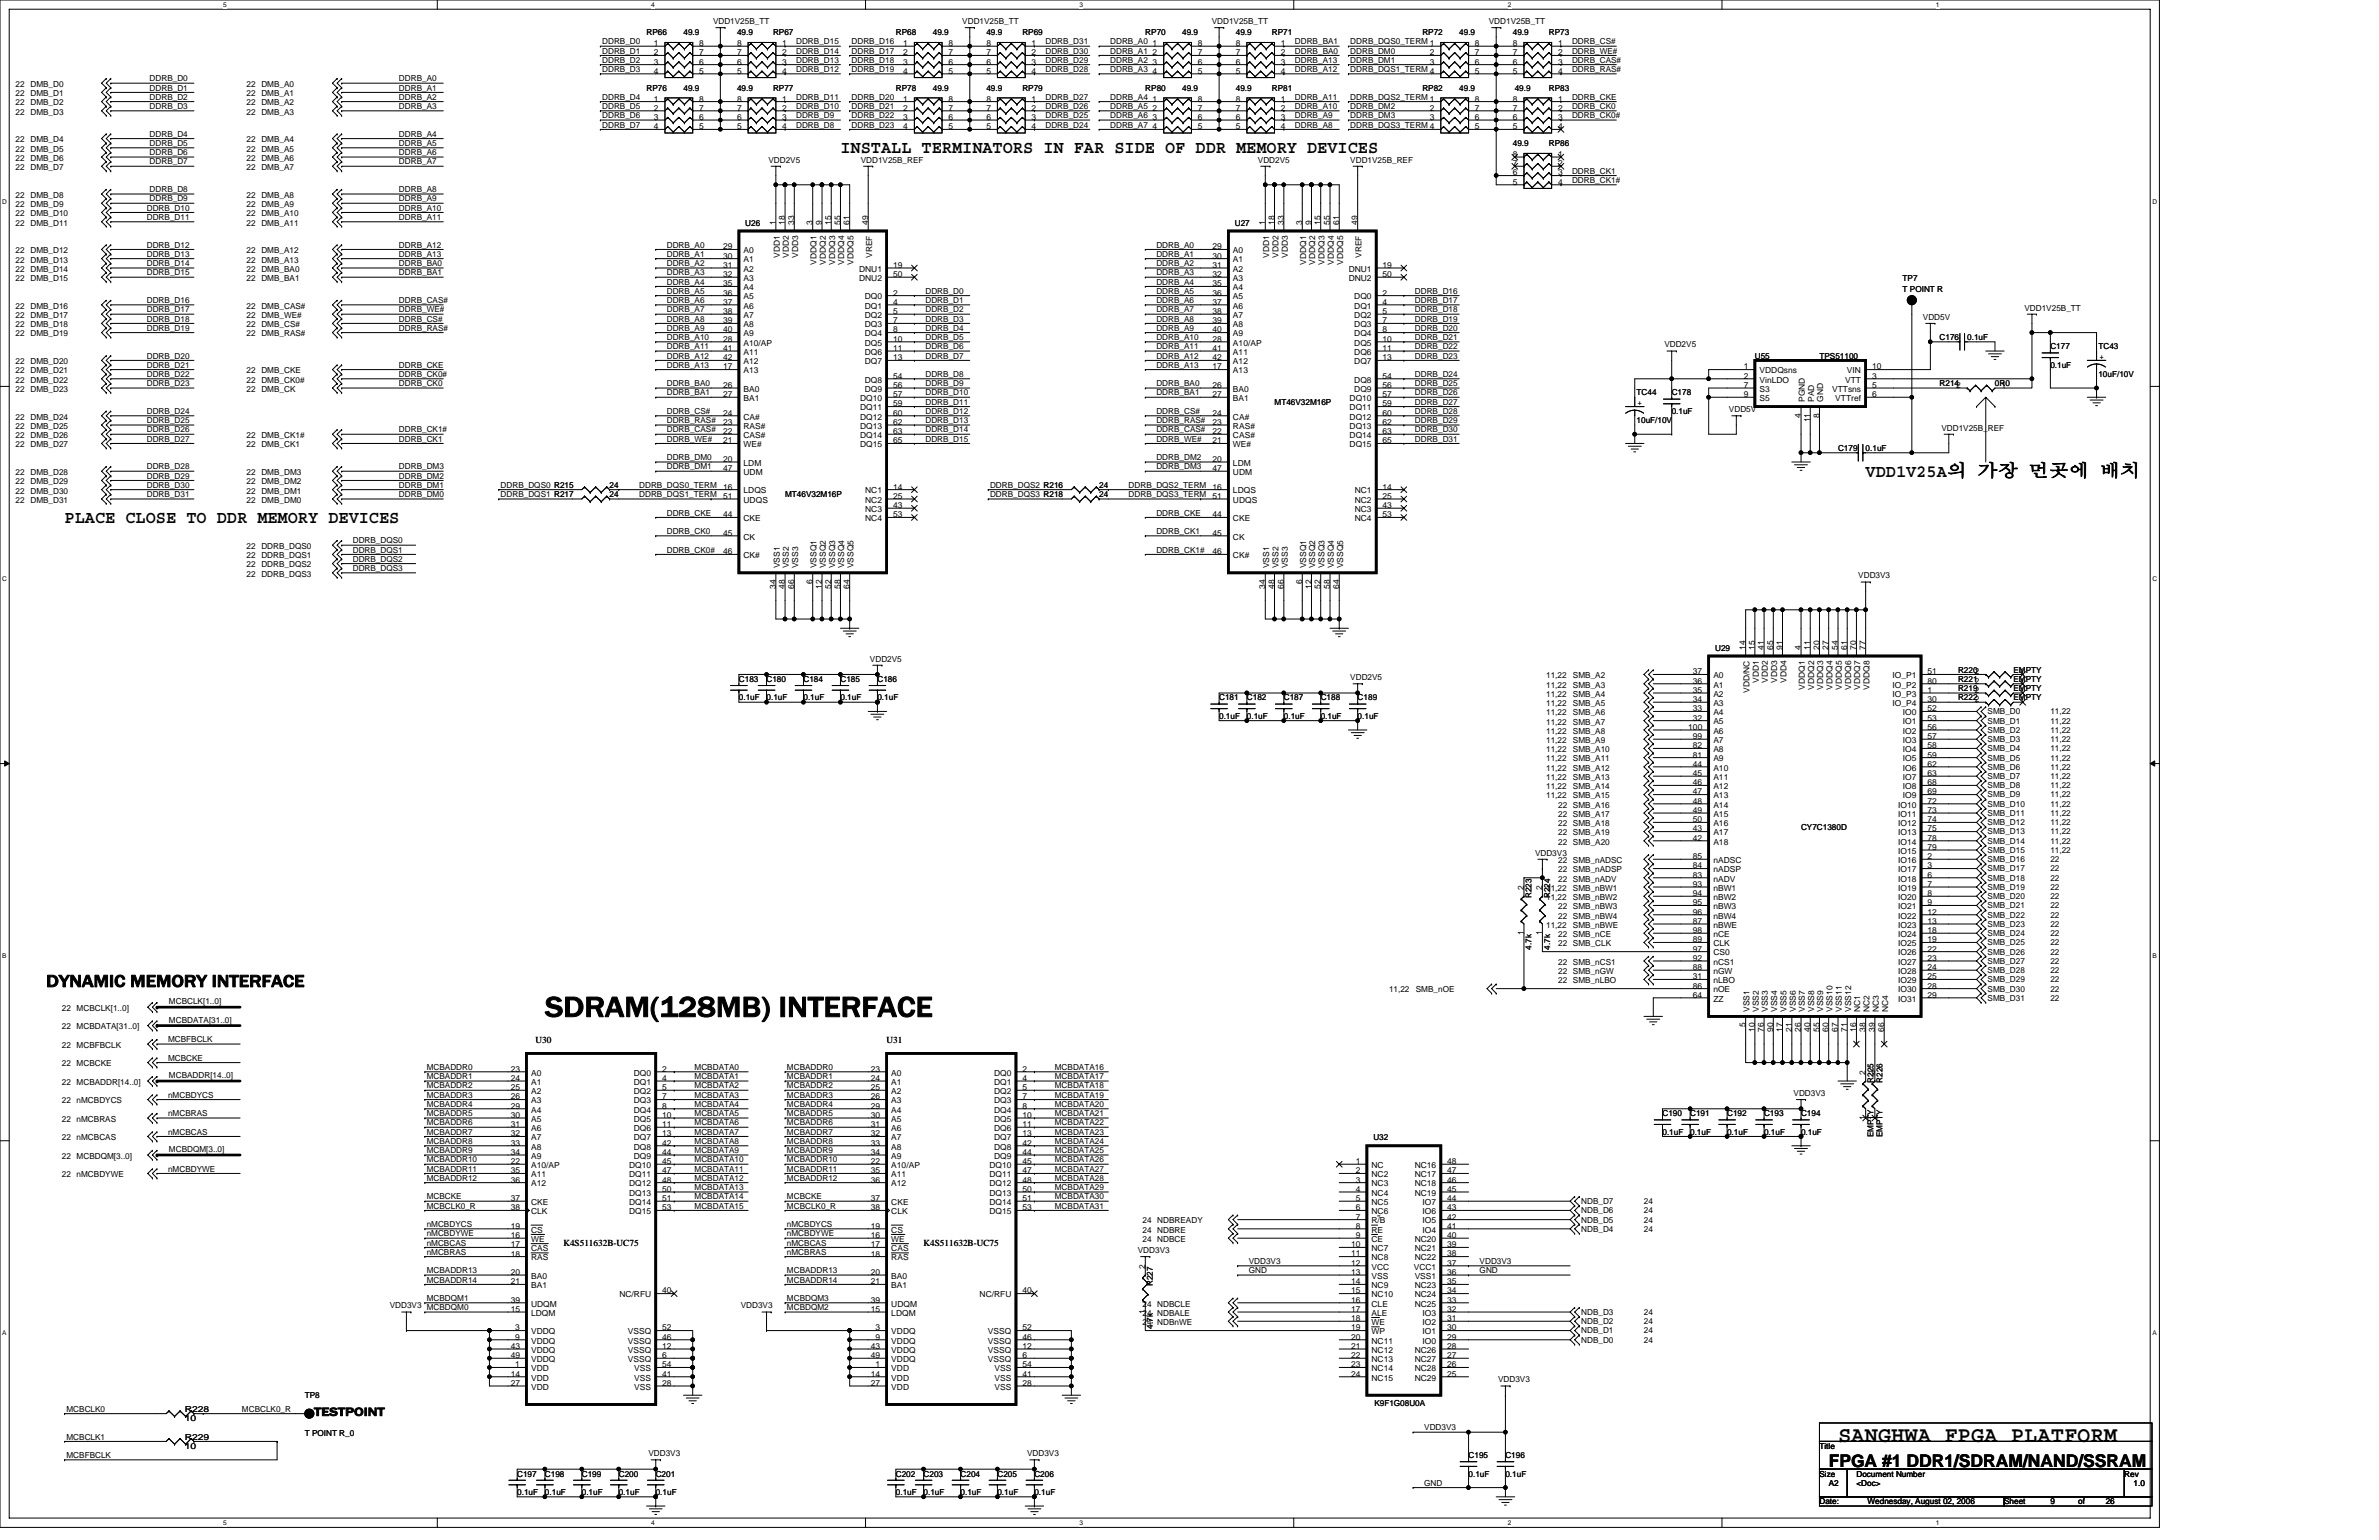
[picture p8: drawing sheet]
<svg xmlns="http://www.w3.org/2000/svg" width="432mm" height="279mm" viewBox="0 0 432 279" stroke-linecap="round" stroke-linejoin="round" font-family="sans-serif">
<defs><g id="words">
<text font-size="5.4" x="98.9" y="184.5">SDRAM(128MB) INTERFACE</text>
<text font-size="4" x="333.6" y="261.6">SANGHWA FPGA PLATFORM</text>
<g font-size="3.2">
<text x="152.5" y="27.8">INSTALL TERMINATORS IN FAR SIDE OF DDR MEMORY DEVICES</text>
<text x="338.6" y="86.5">VDD1V25A의 회의 의의의 의의</text>
<text x="11.7" y="94.8">PLACE CLOSE TO DDR MEMORY DEVICES</text>
<text x="8.4" y="179">DYNAMIC MEMORY INTERFACE</text>
<text x="331.9" y="266.1">FPGA #1 DDR1/SDRAM/NAND/SSRAM</text>
</g>
<text font-size="2.2" x="57" y="256.9">TESTPOINT</text>
<g font-size="1.7">
<text x="97.2" y="189.3">U30</text>
<text x="160.9" y="189.3">U31</text>
<text x="102.3" y="226.1">K4S511632B-UC75</text>
<text x="167.6" y="226.1">K4S511632B-UC75</text>
</g>
<g font-size="1.5">
<text x="129.4" y="4.4">VDD1V25B_TT</text>
<text x="174.7" y="4.4">VDD1V25B_TT</text>
<text x="219.9" y="4.4">VDD1V25B_TT</text>
<text x="270.2" y="4.4">VDD1V25B_TT</text>
<text x="109.3" y="8">DDRB_D0</text>
<text x="109.3" y="9.7">DDRB_D1</text>
<text x="109.3" y="11.4">DDRB_D2</text>
<text x="117.3" y="6.4">RP66</text>
<text x="118.7" y="8.4">1</text>
<text x="118.7" y="10">2</text>
<text x="118.7" y="11.7">3</text>
<text x="124.1" y="6.4">49.9</text>
<text x="126.9" y="11.7">6</text>
<text x="126.9" y="10">7</text>
<text x="126.9" y="8.4">8</text>
<text x="133.8" y="11.7">6</text>
<text x="133.8" y="10">7</text>
<text x="133.8" y="8.4">8</text>
<text x="133.8" y="6.4">49.9</text>
<text x="140.3" y="6.4">RP67</text>
<text x="142" y="8.4">1</text>
<text x="142" y="10">2</text>
<text x="142" y="11.7">3</text>
<text x="144.5" y="8">DDRB_D15</text>
<text x="144.5" y="9.7">DDRB_D14</text>
<text x="144.5" y="11.4">DDRB_D13</text>
<text x="154.6" y="11.4">DDRB_D18</text>
<text x="154.6" y="9.7">DDRB_D17</text>
<text x="154.6" y="8">DDRB_D16</text>
<text x="162.6" y="6.4">RP68</text>
<text x="164" y="8.4">1</text>
<text x="164" y="10">2</text>
<text x="164" y="11.7">3</text>
<text x="169.3" y="6.4">49.9</text>
<text x="172.1" y="11.7">6</text>
<text x="172.1" y="10">7</text>
<text x="172.1" y="8.4">8</text>
<text x="179" y="11.7">6</text>
<text x="179" y="10">7</text>
<text x="179" y="8.4">8</text>
<text x="179" y="6.4">49.9</text>
<text x="185.6" y="6.4">RP69</text>
<text x="187.2" y="8.4">1</text>
<text x="187.2" y="10">2</text>
<text x="187.2" y="11.7">3</text>
<text x="189.8" y="11.4">DDRB_D29</text>
<text x="189.8" y="9.7">DDRB_D30</text>
<text x="189.8" y="8">DDRB_D31</text>
<text x="201.5" y="11.4">DDRB_A2</text>
<text x="201.5" y="8">DDRB_A0</text>
<text x="201.5" y="9.7">DDRB_A1</text>
<text x="207.9" y="6.4">RP70</text>
<text x="209.2" y="8.4">1</text>
<text x="209.2" y="10">2</text>
<text x="209.2" y="11.7">3</text>
<text x="214.6" y="6.4">49.9</text>
<text x="217.4" y="11.7">6</text>
<text x="217.4" y="10">7</text>
<text x="217.4" y="8.4">8</text>
<text x="224.3" y="11.7">6</text>
<text x="224.3" y="10">7</text>
<text x="224.3" y="8.4">8</text>
<text x="224.3" y="6.4">49.9</text>
<text x="230.8" y="6.4">RP71</text>
<text x="232.5" y="8.4">1</text>
<text x="232.5" y="10">2</text>
<text x="232.5" y="11.7">3</text>
<text x="235" y="8">DDRB_BA1</text>
<text x="235" y="9.7">DDRB_BA0</text>
<text x="235" y="11.4">DDRB_A13</text>
<text x="245.1" y="11.4">DDRB_DM1</text>
<text x="245.1" y="9.7">DDRB_DM0</text>
<text x="245.1" y="8">DDRB_DQS0_TERM 1</text>
<text x="258.2" y="6.4">RP72</text>
<text x="259.5" y="10">2</text>
<text x="259.5" y="11.7">3</text>
<text x="264.9" y="6.4">49.9</text>
<text x="267.7" y="11.7">6</text>
<text x="267.7" y="10">7</text>
<text x="267.7" y="8.4">8</text>
<text x="274.6" y="11.7">6</text>
<text x="274.6" y="10">7</text>
<text x="274.6" y="8.4">8</text>
<text x="274.6" y="6.4">49.9</text>
<text x="281.1" y="6.4">RP73</text>
<text x="282.8" y="8.4">1</text>
<text x="282.8" y="10">2</text>
<text x="282.8" y="11.7">3</text>
<text x="285.3" y="11.4">DDRB_CAS#</text>
<text x="285.3" y="9.7">DDRB_WE#</text>
<text x="285.3" y="8">DDRB_CS#</text>
<text x="2.8" y="15.8">22 DMB_D0</text>
<text x="2.8" y="17.4">22 DMB_D1</text>
<text x="27.2" y="14.8">DDRB_D0</text>
<text x="27.2" y="16.4">DDRB_D1</text>
<text x="44.7" y="15.8">22 DMB_A0</text>
<text x="44.7" y="17.4">22 DMB_A1</text>
<text x="72.4" y="14.8">DDRB_A0</text>
<text x="72.4" y="16.4">DDRB_A1</text>
<text x="109.3" y="13.1">DDRB_D3</text>
<text x="117.3" y="16.4">RP76</text>
<text x="118.7" y="13.4">4</text>
<text x="124.1" y="16.4">49.9</text>
<text x="126.9" y="13.4">5</text>
<text x="133.8" y="13.4">5</text>
<text x="133.8" y="16.4">49.9</text>
<text x="140.3" y="16.4">RP77</text>
<text x="142" y="13.4">4</text>
<text x="144.5" y="13.1">DDRB_D12</text>
<text x="154.6" y="13.1">DDRB_D19</text>
<text x="162.6" y="16.4">RP78</text>
<text x="164" y="13.4">4</text>
<text x="169.3" y="16.4">49.9</text>
<text x="172.1" y="13.4">5</text>
<text x="179" y="13.4">5</text>
<text x="179" y="16.4">49.9</text>
<text x="185.6" y="16.4">RP79</text>
<text x="187.2" y="13.4">4</text>
<text x="189.8" y="13.1">DDRB_D28</text>
<text x="201.5" y="13.1">DDRB_A3</text>
<text x="207.9" y="16.4">RP80</text>
<text x="209.2" y="13.4">4</text>
<text x="214.6" y="16.4">49.9</text>
<text x="217.4" y="13.4">5</text>
<text x="224.3" y="13.4">5</text>
<text x="224.3" y="16.4">49.9</text>
<text x="230.8" y="16.4">RP81</text>
<text x="232.5" y="13.4">4</text>
<text x="235" y="13.1">DDRB_A12</text>
<text x="245.1" y="13.1">DDRB_DQS1_TERM 4</text>
<text x="258.2" y="16.4">RP82</text>
<text x="264.9" y="16.4">49.9</text>
<text x="267.7" y="13.4">5</text>
<text x="274.6" y="13.4">5</text>
<text x="274.9" y="16.4">49.9</text>
<text x="281.1" y="16.4">RP83</text>
<text x="282.8" y="13.4">4</text>
<text x="285.3" y="13.1">DDRB_RAS#</text>
<text x="2.8" y="19.1">22 DMB_D2</text>
<text x="2.8" y="20.8">22 DMB_D3</text>
<text x="27.2" y="19.8">DDRB_D3</text>
<text x="27.2" y="18.1">DDRB_D2</text>
<text x="44.7" y="19.1">22 DMB_A2</text>
<text x="44.7" y="20.8">22 DMB_A3</text>
<text x="72.4" y="19.8">DDRB_A3</text>
<text x="72.4" y="18.1">DDRB_A2</text>
<text x="109.3" y="23.1">DDRB_D7</text>
<text x="109.3" y="21.4">DDRB_D6</text>
<text x="109.3" y="19.8">DDRB_D5</text>
<text x="109.3" y="18.1">DDRB_D4</text>
<text x="118.7" y="18.4">1</text>
<text x="118.7" y="20.1">2</text>
<text x="118.7" y="21.8">3</text>
<text x="118.7" y="23.5">4</text>
<text x="126.9" y="23.5">5</text>
<text x="126.9" y="21.8">6</text>
<text x="126.9" y="20.1">7</text>
<text x="126.9" y="18.4">8</text>
<text x="133.8" y="23.5">5</text>
<text x="133.8" y="21.8">6</text>
<text x="133.8" y="20.1">7</text>
<text x="133.8" y="18.4">8</text>
<text x="142" y="18.4">1</text>
<text x="142" y="20.1">2</text>
<text x="142" y="21.8">3</text>
<text x="142" y="23.5">4</text>
<text x="144.5" y="23.1">DDRB_D8</text>
<text x="144.5" y="21.4">DDRB_D9</text>
<text x="144.5" y="19.8">DDRB_D10</text>
<text x="144.5" y="18.1">DDRB_D11</text>
<text x="154.6" y="19.8">DDRB_D21</text>
<text x="154.6" y="21.4">DDRB_D22</text>
<text x="154.6" y="23.1">DDRB_D23</text>
<text x="154.6" y="18.1">DDRB_D20</text>
<text x="164" y="18.4">1</text>
<text x="164" y="20.1">2</text>
<text x="164" y="21.8">3</text>
<text x="164" y="23.5">4</text>
<text x="172.1" y="23.5">5</text>
<text x="172.1" y="21.8">6</text>
<text x="172.1" y="20.1">7</text>
<text x="172.1" y="18.4">8</text>
<text x="179" y="23.5">5</text>
<text x="179" y="21.8">6</text>
<text x="179" y="20.1">7</text>
<text x="179" y="18.4">8</text>
<text x="187.2" y="18.4">1</text>
<text x="187.2" y="20.1">2</text>
<text x="187.2" y="21.8">3</text>
<text x="187.2" y="23.5">4</text>
<text x="189.8" y="21.4">DDRB_D25</text>
<text x="189.8" y="23.1">DDRB_D24</text>
<text x="189.8" y="18.1">DDRB_D27</text>
<text x="189.8" y="19.8">DDRB_D26</text>
<text x="201.5" y="23.1">DDRB_A7</text>
<text x="201.5" y="21.4">DDRB_A6</text>
<text x="201.5" y="19.8">DDRB_A5</text>
<text x="201.5" y="18.1">DDRB_A4</text>
<text x="209.2" y="18.4">1</text>
<text x="209.2" y="20.1">2</text>
<text x="209.2" y="21.8">3</text>
<text x="209.2" y="23.5">4</text>
<text x="217.4" y="23.5">5</text>
<text x="217.4" y="21.8">6</text>
<text x="217.4" y="20.1">7</text>
<text x="217.4" y="18.4">8</text>
<text x="224.3" y="23.5">5</text>
<text x="224.3" y="21.8">6</text>
<text x="224.3" y="20.1">7</text>
<text x="224.3" y="18.4">8</text>
<text x="232.5" y="18.4">1</text>
<text x="232.5" y="20.1">2</text>
<text x="232.5" y="21.8">3</text>
<text x="232.5" y="23.5">4</text>
<text x="235" y="23.1">DDRB_A8</text>
<text x="235" y="21.4">DDRB_A9</text>
<text x="235" y="19.8">DDRB_A10</text>
<text x="235" y="18.1">DDRB_A11</text>
<text x="245.1" y="21.4">DDRB_DM3</text>
<text x="245.1" y="23.1">DDRB_DQS3_TERM 4</text>
<text x="245.1" y="19.8">DDRB_DM2</text>
<text x="245.1" y="18.1">DDRB_DQS2_TERM 1</text>
<text x="259.5" y="20.1">2</text>
<text x="259.5" y="21.8">3</text>
<text x="267.7" y="23.5">5</text>
<text x="267.7" y="21.8">6</text>
<text x="267.7" y="20.1">7</text>
<text x="267.7" y="18.4">8</text>
<text x="274.6" y="23.5">5</text>
<text x="274.6" y="21.8">6</text>
<text x="274.6" y="20.1">7</text>
<text x="274.6" y="18.4">8</text>
<text x="282.8" y="18.4">1</text>
<text x="282.8" y="20.1">2</text>
<text x="282.8" y="21.8">3</text>
<text x="282.8" y="23.5">4</text>
<text x="285.3" y="18.1">DDRB_CKE</text>
<text x="285.3" y="19.8">DDRB_CK0</text>
<text x="285.3" y="21.4">DDRB_CK0#</text>
<text x="2.8" y="25.8">22 DMB_D4</text>
<text x="2.8" y="27.5">22 DMB_D5</text>
<text x="2.8" y="29.2">22 DMB_D6</text>
<text x="27.2" y="28.2">DDRB_D6</text>
<text x="27.2" y="26.5">DDRB_D5</text>
<text x="27.2" y="24.8">DDRB_D4</text>
<text x="27.2" y="29.8">DDRB_D7</text>
<text x="44.7" y="27.5">22 DMB_A5</text>
<text x="44.7" y="29.2">22 DMB_A6</text>
<text x="44.7" y="25.8">22 DMB_A4</text>
<text x="72.4" y="24.8">DDRB_A4</text>
<text x="72.4" y="28.2">DDRB_A6</text>
<text x="72.4" y="26.5">DDRB_A5</text>
<text x="72.4" y="29.8">DDRB_A7</text>
<text x="139.5" y="29.5">VDD2V5</text>
<text x="156.2" y="29.5">VDD1V25B_REF</text>
<text x="228.3" y="29.5">VDD2V5</text>
<text x="245.1" y="29.5">VDD1V25B_REF</text>
<text x="274.6" y="28.5">8</text>
<text x="274.6" y="26.5">49.9</text>
<text x="281.1" y="26.5">RP86</text>
<text x="282.8" y="28.5">1</text>
<text x="2.8" y="30.9">22 DMB_D7</text>
<text x="2.8" y="35.9">22 DMB_D8</text>
<text x="27.2" y="34.9">DDRB_D8</text>
<text x="44.7" y="30.9">22 DMB_A7</text>
<text x="44.7" y="35.9">22 DMB_A8</text>
<text x="72.4" y="34.9">DDRB_A8</text>
<text x="274.6" y="33.5">5</text>
<text x="274.6" y="31.8">6</text>
<text x="274.6" y="30.1">7</text>
<text x="282.8" y="30.1">2</text>
<text x="282.8" y="31.8">3</text>
<text x="282.8" y="33.5">4</text>
<text x="285.3" y="33.2">DDRB_CK1#</text>
<text x="285.3" y="31.5">DDRB_CK1</text>
<text x="2.8" y="40.9">22 DMB_D11</text>
<text x="2.8" y="37.6">22 DMB_D9</text>
<text x="2.8" y="39.2">22 DMB_D10</text>
<text x="26.6" y="38.2">DDRB_D10</text>
<text x="26.6" y="39.9">DDRB_D11</text>
<text x="27.2" y="36.5">DDRB_D9</text>
<text x="44.7" y="37.6">22 DMB_A9</text>
<text x="44.7" y="39.2">22 DMB_A10</text>
<text x="44.7" y="40.9">22 DMB_A11</text>
<text x="72.4" y="39.9">DDRB_A11</text>
<text x="72.4" y="38.2">DDRB_A10</text>
<text x="72.4" y="36.5">DDRB_A9</text>
<text x="135.3" y="40.9">U26</text>
<text x="140.8" y="40.7" transform="rotate(-90 140.8 40.7)">1</text>
<text x="142.5" y="40.7" transform="rotate(-90 142.5 40.7)">18</text>
<text x="144.1" y="40.7" transform="rotate(-90 144.1 40.7)">33</text>
<text x="147.5" y="40.7" transform="rotate(-90 147.5 40.7)">3</text>
<text x="149.2" y="40.7" transform="rotate(-90 149.2 40.7)">9</text>
<text x="150.9" y="40.7" transform="rotate(-90 150.9 40.7)">15</text>
<text x="152.5" y="40.7" transform="rotate(-90 152.5 40.7)">55</text>
<text x="154.2" y="40.7" transform="rotate(-90 154.2 40.7)">61</text>
<text x="157.6" y="40.7" transform="rotate(-90 157.6 40.7)">49</text>
<text x="224.1" y="40.9">U27</text>
<text x="229.6" y="40.7" transform="rotate(-90 229.6 40.7)">1</text>
<text x="231.3" y="40.7" transform="rotate(-90 231.3 40.7)">18</text>
<text x="233" y="40.7" transform="rotate(-90 233 40.7)">33</text>
<text x="236.3" y="40.7" transform="rotate(-90 236.3 40.7)">3</text>
<text x="238" y="40.7" transform="rotate(-90 238 40.7)">9</text>
<text x="239.7" y="40.7" transform="rotate(-90 239.7 40.7)">15</text>
<text x="241.4" y="40.7" transform="rotate(-90 241.4 40.7)">55</text>
<text x="243.1" y="40.7" transform="rotate(-90 243.1 40.7)">61</text>
<text x="246.4" y="40.7" transform="rotate(-90 246.4 40.7)">49</text>
<text x="2.8" y="46">22 DMB_D12</text>
<text x="2.8" y="47.6">22 DMB_D13</text>
<text x="26.6" y="46.6">DDRB_D13</text>
<text x="26.6" y="44.9">DDRB_D12</text>
<text x="44.7" y="46">22 DMB_A12</text>
<text x="44.7" y="47.6">22 DMB_A13</text>
<text x="72.4" y="46.6">DDRB_A13</text>
<text x="72.4" y="44.9">DDRB_A12</text>
<text x="121" y="46.6">DDRB_A1</text>
<text x="121" y="44.9">DDRB_A0</text>
<text x="131.3" y="45.2">29</text>
<text x="131.3" y="46.9">30</text>
<text x="135" y="45.9">A0</text>
<text x="135" y="47.6">A1</text>
<text x="141.5" y="46.8" transform="rotate(-90 141.5 46.8)">VDD1</text>
<text x="143.2" y="46.8" transform="rotate(-90 143.2 46.8)">VDD2</text>
<text x="144.9" y="46.8" transform="rotate(-90 144.9 46.8)">VDD3</text>
<text x="158.3" y="46.8" transform="rotate(-90 158.3 46.8)">VREF</text>
<text x="209.9" y="46.6">DDRB_A1</text>
<text x="209.9" y="44.9">DDRB_A0</text>
<text x="220.1" y="45.2">29</text>
<text x="220.1" y="46.9">30</text>
<text x="223.8" y="45.9">A0</text>
<text x="223.8" y="47.6">A1</text>
<text x="230.4" y="46.8" transform="rotate(-90 230.4 46.8)">VDD1</text>
<text x="232" y="46.8" transform="rotate(-90 232 46.8)">VDD2</text>
<text x="233.7" y="46.8" transform="rotate(-90 233.7 46.8)">VDD3</text>
<text x="247.1" y="46.8" transform="rotate(-90 247.1 46.8)">VREF</text>
<text x="2.8" y="49.3">22 DMB_D14</text>
<text x="2.8" y="51">22 DMB_D15</text>
<text x="26.6" y="48.3">DDRB_D14</text>
<text x="26.6" y="50">DDRB_D15</text>
<text x="44.7" y="49.3">22 DMB_BA0</text>
<text x="44.7" y="51">22 DMB_BA1</text>
<text x="72.4" y="50">DDRB_BA1</text>
<text x="72.4" y="48.3">DDRB_BA0</text>
<text x="121" y="48.3">DDRB_A2</text>
<text x="121" y="50">DDRB_A3</text>
<text x="121" y="51.6">DDRB_A4</text>
<text x="121" y="53.3">DDRB_A5</text>
<text x="131.3" y="48.6">31</text>
<text x="131.3" y="50.3">32</text>
<text x="131.3" y="51.9">35</text>
<text x="131.3" y="53.6">36</text>
<text x="135" y="49.3">A2</text>
<text x="135" y="51">A3</text>
<text x="135" y="52.6">A4</text>
<text x="148.2" y="48" transform="rotate(-90 148.2 48)">VDDQ1</text>
<text x="149.9" y="48" transform="rotate(-90 149.9 48)">VDDQ2</text>
<text x="151.6" y="48" transform="rotate(-90 151.6 48)">VDDQ3</text>
<text x="153.2" y="48" transform="rotate(-90 153.2 48)">VDDQ4</text>
<text x="154.9" y="48" transform="rotate(-90 154.9 48)">VDDQ5</text>
<text x="155.9" y="49.3">DNU1</text>
<text x="155.9" y="51">DNU2</text>
<text x="162.1" y="48.6">19</text>
<text x="162.1" y="50.3">50</text>
<text x="162.1" y="53.6">2</text>
<text x="168" y="53.3">DDRB_D0</text>
<text x="209.9" y="48.3">DDRB_A2</text>
<text x="209.9" y="50">DDRB_A3</text>
<text x="209.9" y="51.6">DDRB_A4</text>
<text x="209.9" y="53.3">DDRB_A5</text>
<text x="220.1" y="48.6">31</text>
<text x="220.1" y="50.3">32</text>
<text x="220.1" y="51.9">35</text>
<text x="220.1" y="53.6">36</text>
<text x="223.8" y="49.3">A2</text>
<text x="223.8" y="51">A3</text>
<text x="223.8" y="52.6">A4</text>
<text x="237.1" y="48" transform="rotate(-90 237.1 48)">VDDQ1</text>
<text x="238.7" y="48" transform="rotate(-90 238.7 48)">VDDQ2</text>
<text x="240.4" y="48" transform="rotate(-90 240.4 48)">VDDQ3</text>
<text x="242.1" y="48" transform="rotate(-90 242.1 48)">VDDQ4</text>
<text x="243.8" y="48" transform="rotate(-90 243.8 48)">VDDQ5</text>
<text x="244.8" y="49.3">DNU1</text>
<text x="244.8" y="51">DNU2</text>
<text x="251" y="53.6">2</text>
<text x="251" y="48.6">19</text>
<text x="251" y="50.3">50</text>
<text x="256.8" y="53.3">DDRB_D16</text>
<text x="345.3" y="51">TP7</text>
<text x="345.3" y="53">T POINT R</text>
<text x="2.8" y="57.7">22 DMB_D17</text>
<text x="2.8" y="59.4">22 DMB_D18</text>
<text x="2.8" y="56">22 DMB_D16</text>
<text x="26.6" y="58.3">DDRB_D18</text>
<text x="26.6" y="56.7">DDRB_D17</text>
<text x="26.6" y="55">DDRB_D16</text>
<text x="44.7" y="56">22 DMB_CAS#</text>
<text x="44.7" y="57.7">22 DMB_WE#</text>
<text x="44.7" y="59.4">22 DMB_CS#</text>
<text x="72.4" y="56.7">DDRB_WE#</text>
<text x="72.4" y="58.3">DDRB_CS#</text>
<text x="72.4" y="55">DDRB_CAS#</text>
<text x="121" y="55">DDRB_A6</text>
<text x="121" y="56.7">DDRB_A7</text>
<text x="121" y="58.3">DDRB_A8</text>
<text x="131.3" y="55.3">37</text>
<text x="131.3" y="57">38</text>
<text x="131.3" y="58.7">39</text>
<text x="135" y="54.3">A5</text>
<text x="135" y="56">A6</text>
<text x="135" y="57.7">A7</text>
<text x="135" y="59.4">A8</text>
<text x="157" y="54.3">DQ0</text>
<text x="157" y="56">DQ1</text>
<text x="157" y="57.7">DQ2</text>
<text x="157" y="59.4">DQ3</text>
<text x="162.1" y="55.3">4</text>
<text x="162.1" y="57">5</text>
<text x="162.1" y="58.7">7</text>
<text x="168" y="58.3">DDRB_D3</text>
<text x="168" y="55">DDRB_D1</text>
<text x="168" y="56.7">DDRB_D2</text>
<text x="209.9" y="55">DDRB_A6</text>
<text x="209.9" y="56.7">DDRB_A7</text>
<text x="209.9" y="58.3">DDRB_A8</text>
<text x="220.1" y="55.3">37</text>
<text x="220.1" y="57">38</text>
<text x="220.1" y="58.7">39</text>
<text x="223.8" y="54.3">A5</text>
<text x="223.8" y="56">A6</text>
<text x="223.8" y="57.7">A7</text>
<text x="223.8" y="59.4">A8</text>
<text x="245.8" y="54.3">DQ0</text>
<text x="245.8" y="56">DQ1</text>
<text x="245.8" y="57.7">DQ2</text>
<text x="245.8" y="59.4">DQ3</text>
<text x="251" y="55.3">4</text>
<text x="251" y="57">5</text>
<text x="251" y="58.7">7</text>
<text x="256.8" y="56.7">DDRB_D18</text>
<text x="256.8" y="55">DDRB_D17</text>
<text x="256.8" y="58.3">DDRB_D19</text>
<text x="349" y="58">VDD5V</text>
<text x="367.5" y="56.3">VDD1V25B_TT</text>
<text x="2.8" y="61">22 DMB_D19</text>
<text x="26.6" y="60">DDRB_D19</text>
<text x="26.6" y="65">DDRB_D20</text>
<text x="44.7" y="61">22 DMB_RAS#</text>
<text x="72.4" y="60">DDRB_RAS#</text>
<text x="121" y="60">DDRB_A9</text>
<text x="121" y="61.7">DDRB_A10</text>
<text x="121" y="63.4">DDRB_A11</text>
<text x="121" y="65">DDRB_A12</text>
<text x="131.3" y="60.3">40</text>
<text x="131.3" y="62">28</text>
<text x="131.3" y="63.7">41</text>
<text x="131.3" y="65.4">42</text>
<text x="135" y="61">A9</text>
<text x="135" y="62.7">A10/AP</text>
<text x="135" y="64.4">A11</text>
<text x="157" y="61">DQ4</text>
<text x="157" y="62.7">DQ5</text>
<text x="157" y="64.4">DQ6</text>
<text x="162.1" y="60.3">8</text>
<text x="162.1" y="62">10</text>
<text x="162.1" y="63.7">11</text>
<text x="162.1" y="65.4">13</text>
<text x="168" y="63.4">DDRB_D6</text>
<text x="168" y="61.7">DDRB_D5</text>
<text x="168" y="60">DDRB_D4</text>
<text x="168" y="65">DDRB_D7</text>
<text x="209.9" y="60">DDRB_A9</text>
<text x="209.9" y="61.7">DDRB_A10</text>
<text x="209.9" y="63.4">DDRB_A11</text>
<text x="209.9" y="65">DDRB_A12</text>
<text x="220.1" y="60.3">40</text>
<text x="220.1" y="62">28</text>
<text x="220.1" y="63.7">41</text>
<text x="220.1" y="65.4">42</text>
<text x="223.8" y="61">A9</text>
<text x="223.8" y="62.7">A10/AP</text>
<text x="223.8" y="64.4">A11</text>
<text x="245.8" y="61">DQ4</text>
<text x="245.8" y="62.7">DQ5</text>
<text x="245.8" y="64.4">DQ6</text>
<text x="251" y="60.3">8</text>
<text x="251" y="62">10</text>
<text x="251" y="63.7">11</text>
<text x="251" y="65.4">13</text>
<text x="256.8" y="63.4">DDRB_D22</text>
<text x="256.8" y="61.7">DDRB_D21</text>
<text x="256.8" y="60">DDRB_D20</text>
<text x="256.8" y="65">DDRB_D23</text>
<text x="302.1" y="63">VDD2V5</text>
<text x="318.5" y="65">U55</text>
<text x="330.2" y="65">TPS51100</text>
<text x="352" y="61.7">C176</text>
<text x="357.1" y="61.7">0.1uF</text>
<text x="372.2" y="63.4">C177</text>
<text x="380.9" y="63.4">TC43</text>
<text x="381" y="65.1">+</text>
<text x="2.8" y="66.1">22 DMB_D20</text>
<text x="2.8" y="67.7">22 DMB_D21</text>
<text x="2.8" y="69.4">22 DMB_D22</text>
<text x="2.8" y="71.1">22 DMB_D23</text>
<text x="26.6" y="68.4">DDRB_D22</text>
<text x="26.6" y="66.7">DDRB_D21</text>
<text x="26.6" y="70.1">DDRB_D23</text>
<text x="44.7" y="67.7">22 DMB_CKE</text>
<text x="44.7" y="69.4">22 DMB_CK0#</text>
<text x="44.7" y="71.1">22 DMB_CK</text>
<text x="72.4" y="70.1">DDRB_CK0</text>
<text x="72.4" y="66.7">DDRB_CKE</text>
<text x="72.4" y="68.4">DDRB_CK0#</text>
<text x="121" y="70.1">DDRB_BA0</text>
<text x="121" y="71.7">DDRB_BA1</text>
<text x="121" y="66.7">DDRB_A13</text>
<text x="131.3" y="67">17</text>
<text x="131.3" y="70.4">26</text>
<text x="135" y="66.1">A12</text>
<text x="135" y="67.7">A13</text>
<text x="135" y="71.1">BA0</text>
<text x="157" y="66.1">DQ7</text>
<text x="157" y="69.4">DQ8</text>
<text x="157" y="71.1">DQ9</text>
<text x="162.1" y="68.7">54</text>
<text x="162.1" y="70.4">56</text>
<text x="168" y="71.7">DDRB_D10</text>
<text x="168" y="70.1">DDRB_D9</text>
<text x="168" y="68.4">DDRB_D8</text>
<text x="209.9" y="71.7">DDRB_BA1</text>
<text x="209.9" y="66.7">DDRB_A13</text>
<text x="209.9" y="70.1">DDRB_BA0</text>
<text x="220.1" y="67">17</text>
<text x="220.1" y="70.4">26</text>
<text x="223.8" y="66.1">A12</text>
<text x="223.8" y="67.7">A13</text>
<text x="223.8" y="71.1">BA0</text>
<text x="245.8" y="66.1">DQ7</text>
<text x="245.8" y="69.4">DQ8</text>
<text x="245.8" y="71.1">DQ9</text>
<text x="251" y="68.7">54</text>
<text x="251" y="70.4">56</text>
<text x="256.8" y="71.7">DDRB_D26</text>
<text x="256.8" y="70.1">DDRB_D25</text>
<text x="256.8" y="68.4">DDRB_D24</text>
<text x="297.1" y="71.8">TC44</text>
<text x="303.4" y="71.8">C178</text>
<text x="316.5" y="67">1</text>
<text x="316.5" y="68.7">2</text>
<text x="316.5" y="70.4">7</text>
<text x="319.4" y="67.7">VDDQsns</text>
<text x="319.4" y="69.4">VinLDO</text>
<text x="319.4" y="71.1">S3</text>
<text x="332.5" y="71.1">VTTsns</text>
<text x="334.9" y="69.4">VTT</text>
<text x="335.2" y="67.7">VIN</text>
<text x="339.8" y="67">10</text>
<text x="339.8" y="68.7">3</text>
<text x="339.8" y="70.4">5</text>
<text x="352" y="70.1">R2142</text>
<text x="362.1" y="70.1">0R0</text>
<text x="363.3" y="70.4">1</text>
<text x="372.2" y="66.7">0.1uF</text>
<text x="380.9" y="68.4">10uF/10V</text>
<text x="2.8" y="76.1">22 DMB_D24</text>
<text x="2.8" y="77.8">22 DMB_D25</text>
<text x="26.6" y="76.8">DDRB_D25</text>
<text x="26.6" y="75.1">DDRB_D24</text>
<text x="121" y="75.1">DDRB_CS#</text>
<text x="121" y="76.8">DDRB_RAS#</text>
<text x="131.3" y="72.1">27</text>
<text x="131.3" y="75.4">24</text>
<text x="131.3" y="77.1">23</text>
<text x="135" y="72.7">BA1</text>
<text x="135" y="76.1">CA#</text>
<text x="135" y="77.8">RAS#</text>
<text x="156.1" y="72.7">DQ10</text>
<text x="156.1" y="74.4">DQ11</text>
<text x="156.1" y="76.1">DQ12</text>
<text x="156.1" y="77.8">DQ13</text>
<text x="162.1" y="72.1">57</text>
<text x="162.1" y="73.7">59</text>
<text x="162.1" y="75.4">60</text>
<text x="162.1" y="77.1">62</text>
<text x="168" y="73.4">DDRB_D11</text>
<text x="168" y="76.8">DDRB_D13</text>
<text x="168" y="75.1">DDRB_D12</text>
<text x="209.9" y="75.1">DDRB_CS#</text>
<text x="209.9" y="76.8">DDRB_RAS#</text>
<text x="220.1" y="72.1">27</text>
<text x="220.1" y="75.4">24</text>
<text x="220.1" y="77.1">23</text>
<text x="223.8" y="72.7">BA1</text>
<text x="223.8" y="76.1">CA#</text>
<text x="223.8" y="77.8">RAS#</text>
<text x="231.3" y="73.4">MT46V32M16P</text>
<text x="245" y="72.7">DQ10</text>
<text x="245" y="74.4">DQ11</text>
<text x="245" y="76.1">DQ12</text>
<text x="245" y="77.8">DQ13</text>
<text x="251" y="72.1">57</text>
<text x="251" y="73.7">59</text>
<text x="251" y="75.4">60</text>
<text x="251" y="77.1">62</text>
<text x="256.8" y="73.4">DDRB_D27</text>
<text x="256.8" y="76.8">DDRB_D29</text>
<text x="256.8" y="75.1">DDRB_D28</text>
<text x="297.1" y="76.8">10uF/10V</text>
<text x="297.2" y="73.4">+</text>
<text x="303.4" y="75.1">0.1uF</text>
<text x="313.8" y="74.8">VDD5V</text>
<text x="316.5" y="72.1">9</text>
<text x="319.4" y="72.7">S5</text>
<text x="326.9" y="75.8" transform="rotate(-90 326.9 75.8)">4</text>
<text x="327.6" y="72.9" transform="rotate(-90 327.6 72.9)">PGND</text>
<text x="328.5" y="76.6" transform="rotate(-90 328.5 76.6)">11</text>
<text x="329.3" y="72.9" transform="rotate(-90 329.3 72.9)">PAD</text>
<text x="330.2" y="75.8" transform="rotate(-90 330.2 75.8)">8</text>
<text x="330.9" y="72.9" transform="rotate(-90 330.9 72.9)">GND</text>
<text x="333.1" y="72.7">VTTref</text>
<text x="339.8" y="72.1">6</text>
<text x="2.8" y="79.5">22 DMB_D26</text>
<text x="2.8" y="81.2">22 DMB_D27</text>
<text x="26.6" y="78.4">DDRB_D26</text>
<text x="26.6" y="80.1">DDRB_D27</text>
<text x="44.7" y="79.5">22 DMB_CK1#</text>
<text x="44.7" y="81.2">22 DMB_CK1</text>
<text x="72.4" y="80.1">DDRB_CK1</text>
<text x="72.4" y="78.4">DDRB_CK1#</text>
<text x="121" y="78.4">DDRB_CAS#</text>
<text x="121" y="80.1">DDRB_WE#</text>
<text x="121" y="83.5">DDRB_DM0</text>
<text x="131.3" y="78.8">22</text>
<text x="131.3" y="80.4">21</text>
<text x="131.3" y="83.8">20</text>
<text x="135" y="79.5">CAS#</text>
<text x="135" y="81.1">WE#</text>
<text x="156.1" y="79.5">DQ14</text>
<text x="156.1" y="81.1">DQ15</text>
<text x="162.1" y="78.8">63</text>
<text x="162.1" y="80.4">65</text>
<text x="168" y="78.4">DDRB_D14</text>
<text x="168" y="80.1">DDRB_D15</text>
<text x="209.9" y="83.5">DDRB_DM2</text>
<text x="209.9" y="78.4">DDRB_CAS#</text>
<text x="209.9" y="80.1">DDRB_WE#</text>
<text x="220.1" y="78.8">22</text>
<text x="220.1" y="80.4">21</text>
<text x="220.1" y="83.8">20</text>
<text x="223.8" y="79.5">CAS#</text>
<text x="223.8" y="81.1">WE#</text>
<text x="245" y="79.5">DQ14</text>
<text x="245" y="81.1">DQ15</text>
<text x="251" y="78.8">63</text>
<text x="251" y="80.4">65</text>
<text x="256.8" y="78.4">DDRB_D30</text>
<text x="256.8" y="80.1">DDRB_D31</text>
<text x="333.6" y="81.8">C179</text>
<text x="338.6" y="81.8">0.1uF</text>
<text x="352.4" y="78.1">VDD1V25B_REF</text>
<text x="2.8" y="86.2">22 DMB_D28</text>
<text x="2.8" y="87.9">22 DMB_D29</text>
<text x="2.8" y="89.5">22 DMB_D30</text>
<text x="26.6" y="88.5">DDRB_D30</text>
<text x="26.6" y="86.8">DDRB_D29</text>
<text x="26.6" y="85.2">DDRB_D28</text>
<text x="44.7" y="87.9">22 DMB_DM2</text>
<text x="44.7" y="89.5">22 DMB_DM1</text>
<text x="44.7" y="86.2">22 DMB_DM3</text>
<text x="72.4" y="88.5">DDRB_DM1</text>
<text x="72.4" y="85.2">DDRB_DM3</text>
<text x="72.4" y="86.8">DDRB_DM2</text>
<text x="90.9" y="88.5">DDRB_DQS0 R215</text>
<text x="110.6" y="88.5">24</text>
<text x="116" y="88.5">DDRB_DQS0_TERM</text>
<text x="121" y="85.2">DDRB_DM1</text>
<text x="131.3" y="85.5">47</text>
<text x="131.3" y="88.8">16</text>
<text x="135" y="84.5">LDM</text>
<text x="135" y="86.2">UDM</text>
<text x="135" y="89.5">LDQS</text>
<text x="157" y="89.5">NC1</text>
<text x="162.1" y="88.8">14</text>
<text x="179.7" y="88.5">DDRB_DQS2 R216</text>
<text x="199.5" y="88.5">24</text>
<text x="204.9" y="88.5">DDRB_DQS2_TERM</text>
<text x="209.9" y="85.2">DDRB_DM3</text>
<text x="220.1" y="85.5">47</text>
<text x="220.1" y="88.8">16</text>
<text x="223.8" y="84.5">LDM</text>
<text x="223.8" y="86.2">UDM</text>
<text x="223.8" y="89.5">LDQS</text>
<text x="245.9" y="89.5">NC1</text>
<text x="251" y="88.8">14</text>
<text x="2.8" y="91.2">22 DMB_D31</text>
<text x="26.6" y="90.2">DDRB_D31</text>
<text x="44.7" y="91.2">22 DMB_DM0</text>
<text x="72.4" y="90.2">DDRB_DM0</text>
<text x="90.9" y="90.2">DDRB_DQS1 R217</text>
<text x="110.6" y="90.2">24</text>
<text x="116" y="90.2">DDRB_DQS1_TERM</text>
<text x="121" y="93.5">DDRB_CKE</text>
<text x="131.3" y="90.5">51</text>
<text x="131.3" y="93.9">44</text>
<text x="135" y="91.2">UDQS</text>
<text x="135" y="94.6">CKE</text>
<text x="142.5" y="90.2">MT46V32M16P</text>
<text x="157" y="91.2">NC2</text>
<text x="157" y="92.9">NC3</text>
<text x="157" y="94.6">NC4</text>
<text x="162.1" y="90.5">25</text>
<text x="162.1" y="92.2">43</text>
<text x="162.1" y="93.9">53</text>
<text x="179.7" y="90.2">DDRB_DQS3 R218</text>
<text x="199.5" y="90.2">24</text>
<text x="204.9" y="90.2">DDRB_DQS3_TERM</text>
<text x="209.9" y="93.5">DDRB_CKE</text>
<text x="220.1" y="90.5">51</text>
<text x="220.1" y="93.9">44</text>
<text x="223.8" y="91.2">UDQS</text>
<text x="223.8" y="94.6">CKE</text>
<text x="245.9" y="91.2">NC2</text>
<text x="245.9" y="92.9">NC3</text>
<text x="245.9" y="94.6">NC4</text>
<text x="251" y="90.5">25</text>
<text x="251" y="92.2">43</text>
<text x="251" y="93.9">53</text>
<text x="44.7" y="99.6">22 DDRB_DQS0</text>
<text x="44.7" y="101.3">22 DDRB_DQS1</text>
<text x="64" y="100.2">DDRB_DQS1</text>
<text x="64" y="101.9">DDRB_DQS2</text>
<text x="64" y="98.6">DDRB_DQS0</text>
<text x="121" y="96.9">DDRB_CK0</text>
<text x="121" y="100.2">DDRB_CK0#</text>
<text x="131.3" y="97.2">45</text>
<text x="131.3" y="100.6">46</text>
<text x="135" y="97.9">CK</text>
<text x="135" y="101.3">CK#</text>
<text x="209.9" y="96.9">DDRB_CK1</text>
<text x="209.9" y="100.2">DDRB_CK1#</text>
<text x="220.1" y="97.2">45</text>
<text x="220.1" y="100.6">46</text>
<text x="223.8" y="97.9">CK</text>
<text x="223.8" y="101.3">CK#</text>
<text x="44.7" y="104.6">22 DDRB_DQS3</text>
<text x="44.7" y="102.9">22 DDRB_DQS2</text>
<text x="64" y="103.6">DDRB_DQS3</text>
<text x="140.8" y="106.8" transform="rotate(-90 140.8 106.8)">34</text>
<text x="141.5" y="103.1" transform="rotate(-90 141.5 103.1)">VSS1</text>
<text x="142.5" y="106.8" transform="rotate(-90 142.5 106.8)">48</text>
<text x="143.2" y="103.1" transform="rotate(-90 143.2 103.1)">VSS2</text>
<text x="144.1" y="106.8" transform="rotate(-90 144.1 106.8)">66</text>
<text x="144.9" y="103.1" transform="rotate(-90 144.9 103.1)">VSS3</text>
<text x="147.5" y="105.9" transform="rotate(-90 147.5 105.9)">6</text>
<text x="148.2" y="103.1" transform="rotate(-90 148.2 103.1)">VSSQ1</text>
<text x="149.2" y="106.8" transform="rotate(-90 149.2 106.8)">12</text>
<text x="149.9" y="103.1" transform="rotate(-90 149.9 103.1)">VSSQ2</text>
<text x="150.9" y="106.8" transform="rotate(-90 150.9 106.8)">52</text>
<text x="151.6" y="103.1" transform="rotate(-90 151.6 103.1)">VSSQ3</text>
<text x="152.5" y="106.8" transform="rotate(-90 152.5 106.8)">58</text>
<text x="153.2" y="103.1" transform="rotate(-90 153.2 103.1)">VSSQ4</text>
<text x="154.2" y="106.8" transform="rotate(-90 154.2 106.8)">64</text>
<text x="154.9" y="103.1" transform="rotate(-90 154.9 103.1)">VSSQ5</text>
<text x="229.6" y="106.8" transform="rotate(-90 229.6 106.8)">34</text>
<text x="230.4" y="103.1" transform="rotate(-90 230.4 103.1)">VSS1</text>
<text x="231.3" y="106.8" transform="rotate(-90 231.3 106.8)">48</text>
<text x="232" y="103.1" transform="rotate(-90 232 103.1)">VSS2</text>
<text x="233" y="106.8" transform="rotate(-90 233 106.8)">66</text>
<text x="233.7" y="103.1" transform="rotate(-90 233.7 103.1)">VSS3</text>
<text x="236.3" y="105.9" transform="rotate(-90 236.3 105.9)">6</text>
<text x="237.1" y="103.1" transform="rotate(-90 237.1 103.1)">VSSQ1</text>
<text x="238" y="106.8" transform="rotate(-90 238 106.8)">12</text>
<text x="238.7" y="103.1" transform="rotate(-90 238.7 103.1)">VSSQ2</text>
<text x="239.7" y="106.8" transform="rotate(-90 239.7 106.8)">52</text>
<text x="240.4" y="103.1" transform="rotate(-90 240.4 103.1)">VSSQ3</text>
<text x="241.4" y="106.8" transform="rotate(-90 241.4 106.8)">58</text>
<text x="242.1" y="103.1" transform="rotate(-90 242.1 103.1)">VSSQ4</text>
<text x="243.1" y="106.8" transform="rotate(-90 243.1 106.8)">64</text>
<text x="243.8" y="103.1" transform="rotate(-90 243.8 103.1)">VSSQ5</text>
<text x="337.3" y="104.9">VDD3V3</text>
<text x="311.3" y="118">U29</text>
<text x="316.8" y="117.9" transform="rotate(-90 316.8 117.9)">14</text>
<text x="318.5" y="117.9" transform="rotate(-90 318.5 117.9)">15</text>
<text x="320.2" y="117.9" transform="rotate(-90 320.2 117.9)">41</text>
<text x="321.8" y="117.9" transform="rotate(-90 321.8 117.9)">65</text>
<text x="323.5" y="117.9" transform="rotate(-90 323.5 117.9)">91</text>
<text x="326.9" y="117.9" transform="rotate(-90 326.9 117.9)">4</text>
<text x="328.5" y="117.9" transform="rotate(-90 328.5 117.9)">11</text>
<text x="330.2" y="117.9" transform="rotate(-90 330.2 117.9)">20</text>
<text x="331.9" y="117.9" transform="rotate(-90 331.9 117.9)">27</text>
<text x="333.6" y="117.9" transform="rotate(-90 333.6 117.9)">54</text>
<text x="335.3" y="117.9" transform="rotate(-90 335.3 117.9)">61</text>
<text x="336.9" y="117.9" transform="rotate(-90 336.9 117.9)">70</text>
<text x="338.6" y="117.9" transform="rotate(-90 338.6 117.9)">77</text>
<text x="134.1" y="123.7">C183</text>
<text x="139.1" y="123.7">C180</text>
<text x="145.8" y="123.7">C184</text>
<text x="152.5" y="123.7">C185</text>
<text x="157.9" y="120">VDD2V5</text>
<text x="159.3" y="123.7">C186</text>
<text x="245.1" y="123.4">VDD2V5</text>
<text x="280.6" y="123.1">11,22</text>
<text x="280.6" y="124.7">11,22</text>
<text x="285.5" y="123.1">SMB_A2</text>
<text x="285.5" y="124.7">SMB_A3</text>
<text x="307.3" y="122.3">37</text>
<text x="307.3" y="124">36</text>
<text x="307.3" y="125.7">35</text>
<text x="311" y="123">A0</text>
<text x="311" y="124.7">A1</text>
<text x="317.5" y="125.7" transform="rotate(-90 317.5 125.7)">VDD/NC</text>
<text x="319.2" y="123.9" transform="rotate(-90 319.2 123.9)">VDD1</text>
<text x="320.9" y="123.9" transform="rotate(-90 320.9 123.9)">VDD2</text>
<text x="322.6" y="123.9" transform="rotate(-90 322.6 123.9)">VDD3</text>
<text x="324.2" y="123.9" transform="rotate(-90 324.2 123.9)">VDD4</text>
<text x="327.6" y="125.1" transform="rotate(-90 327.6 125.1)">VDDQ1</text>
<text x="329.3" y="125.1" transform="rotate(-90 329.3 125.1)">VDDQ2</text>
<text x="330.9" y="125.1" transform="rotate(-90 330.9 125.1)">VDDQ3</text>
<text x="332.6" y="125.1" transform="rotate(-90 332.6 125.1)">VDDQ4</text>
<text x="334.3" y="125.1" transform="rotate(-90 334.3 125.1)">VDDQ5</text>
<text x="336" y="125.1" transform="rotate(-90 336 125.1)">VDDQ6</text>
<text x="337.7" y="125.1" transform="rotate(-90 337.7 125.1)">VDDQ7</text>
<text x="339.3" y="125.1" transform="rotate(-90 339.3 125.1)">VDDQ8</text>
<text x="343.5" y="123">IO_P1</text>
<text x="343.5" y="124.7">IO_P2</text>
<text x="349.8" y="122.3">51</text>
<text x="349.8" y="124">80</text>
<text x="349.8" y="125.7">1</text>
<text x="355.4" y="125.4">R2192</text>
<text x="355.4" y="123.7">R2212</text>
<text x="355.4" y="122">R2202</text>
<text x="365.4" y="125.4">EMPTY</text>
<text x="365.4" y="123.7">EMPTY</text>
<text x="365.4" y="122">EMPTY</text>
<text x="366.6" y="125.7">1</text>
<text x="366.6" y="124">1</text>
<text x="366.6" y="122.3">1</text>
<text x="134.1" y="127.1">0.1uF</text>
<text x="139.1" y="127.1">0.1uF</text>
<text x="145.8" y="127.1">0.1uF</text>
<text x="152.5" y="127.1">0.1uF</text>
<text x="159.3" y="127.1">0.1uF</text>
<text x="221.3" y="127.1">C181</text>
<text x="221.3" y="130.4">0.1uF</text>
<text x="226.3" y="127.1">C182</text>
<text x="226.3" y="130.4">0.1uF</text>
<text x="233" y="127.1">C187</text>
<text x="233" y="130.4">0.1uF</text>
<text x="239.7" y="127.1">C188</text>
<text x="239.7" y="130.4">0.1uF</text>
<text x="246.4" y="127.1">C189</text>
<text x="246.4" y="130.4">0.1uF</text>
<text x="280.6" y="126.4">11,22</text>
<text x="280.6" y="128.1">11,22</text>
<text x="280.6" y="129.8">11,22</text>
<text x="280.6" y="131.4">11,22</text>
<text x="285.5" y="126.4">SMB_A4</text>
<text x="285.5" y="128.1">SMB_A5</text>
<text x="285.5" y="129.8">SMB_A6</text>
<text x="285.5" y="131.4">SMB_A7</text>
<text x="307.3" y="127.4">34</text>
<text x="307.3" y="129.1">33</text>
<text x="307.3" y="130.7">32</text>
<text x="311" y="126.4">A2</text>
<text x="311" y="128.1">A3</text>
<text x="311" y="129.8">A4</text>
<text x="311" y="131.4">A5</text>
<text x="343.5" y="126.4">IO_P3</text>
<text x="343.5" y="128.1">IO_P4</text>
<text x="345.4" y="129.8">IO0</text>
<text x="345.4" y="131.4">IO1</text>
<text x="349.8" y="129.1">52</text>
<text x="349.8" y="130.7">53</text>
<text x="349.8" y="127.4">30</text>
<text x="355.4" y="127.1">R2222</text>
<text x="360.8" y="129.6">SMB_D0</text>
<text x="360.8" y="131.3">SMB_D1</text>
<text x="365.4" y="127.1">EMPTY</text>
<text x="366.6" y="127.4">1</text>
<text x="372.2" y="129.6">11,22</text>
<text x="372.2" y="131.3">11,22</text>
<text x="280.6" y="133.1">11,22</text>
<text x="280.6" y="134.8">11,22</text>
<text x="280.6" y="136.5">11,22</text>
<text x="285.5" y="133.1">SMB_A8</text>
<text x="285.5" y="134.8">SMB_A9</text>
<text x="285.5" y="136.5">SMB_A10</text>
<text x="306.4" y="132.4">100</text>
<text x="307.3" y="134.1">99</text>
<text x="307.3" y="135.8">82</text>
<text x="307.3" y="137.4">81</text>
<text x="311" y="133.1">A6</text>
<text x="311" y="134.8">A7</text>
<text x="311" y="136.5">A8</text>
<text x="345.4" y="133.1">IO2</text>
<text x="345.4" y="134.8">IO3</text>
<text x="345.4" y="136.5">IO4</text>
<text x="349.8" y="132.4">56</text>
<text x="349.8" y="134.1">57</text>
<text x="349.8" y="135.8">58</text>
<text x="349.8" y="137.4">59</text>
<text x="360.8" y="132.9">SMB_D2</text>
<text x="360.8" y="134.6">SMB_D3</text>
<text x="360.8" y="136.3">SMB_D4</text>
<text x="360.8" y="138">SMB_D5</text>
<text x="372.2" y="132.9">11,22</text>
<text x="372.2" y="134.6">11,22</text>
<text x="372.2" y="136.3">11,22</text>
<text x="372.2" y="138">11,22</text>
<text x="280.6" y="138.2">11,22</text>
<text x="280.6" y="139.8">11,22</text>
<text x="280.6" y="141.5">11,22</text>
<text x="280.6" y="143.2">11,22</text>
<text x="285.5" y="138.2">SMB_A11</text>
<text x="285.5" y="139.8">SMB_A12</text>
<text x="285.5" y="141.5">SMB_A13</text>
<text x="285.5" y="143.2">SMB_A14</text>
<text x="307.3" y="139.1">44</text>
<text x="307.3" y="140.8">45</text>
<text x="307.3" y="142.5">46</text>
<text x="311" y="138.1">A9</text>
<text x="311" y="139.8">A10</text>
<text x="311" y="141.5">A11</text>
<text x="311" y="143.2">A12</text>
<text x="345.4" y="138.1">IO5</text>
<text x="345.4" y="139.8">IO6</text>
<text x="345.4" y="141.5">IO7</text>
<text x="345.4" y="143.2">IO8</text>
<text x="349.8" y="139.1">62</text>
<text x="349.8" y="140.8">63</text>
<text x="349.8" y="142.5">68</text>
<text x="360.8" y="141.3">SMB_D7</text>
<text x="360.8" y="143">SMB_D8</text>
<text x="360.8" y="139.7">SMB_D6</text>
<text x="372.2" y="141.3">11,22</text>
<text x="372.2" y="143">11,22</text>
<text x="372.2" y="139.7">11,22</text>
<text x="280.6" y="144.8">11,22</text>
<text x="282.8" y="146.5">22 SMB_A16</text>
<text x="282.8" y="148.2">22 SMB_A17</text>
<text x="282.8" y="149.9">22 SMB_A18</text>
<text x="285.5" y="144.8">SMB_A15</text>
<text x="307.3" y="144.1">47</text>
<text x="307.3" y="145.8">48</text>
<text x="307.3" y="147.5">49</text>
<text x="307.3" y="149.2">50</text>
<text x="311" y="144.8">A13</text>
<text x="311" y="146.5">A14</text>
<text x="311" y="148.2">A15</text>
<text x="311" y="149.9">A16</text>
<text x="344.5" y="146.5">IO10</text>
<text x="344.5" y="148.2">IO11</text>
<text x="344.5" y="149.9">IO12</text>
<text x="345.4" y="144.8">IO9</text>
<text x="349.8" y="144.1">69</text>
<text x="349.8" y="145.8">72</text>
<text x="349.8" y="147.5">73</text>
<text x="349.8" y="149.2">74</text>
<text x="360.8" y="144.7">SMB_D9</text>
<text x="360.8" y="146.4">SMB_D10</text>
<text x="360.8" y="148">SMB_D11</text>
<text x="360.8" y="149.7">SMB_D12</text>
<text x="372.2" y="146.4">11,22</text>
<text x="372.2" y="148">11,22</text>
<text x="372.2" y="149.7">11,22</text>
<text x="372.2" y="144.7">11,22</text>
<text x="278.6" y="155.2">VDD3V3</text>
<text x="282.8" y="151.6">22 SMB_A19</text>
<text x="282.8" y="153.2">22 SMB_A20</text>
<text x="307.3" y="150.9">43</text>
<text x="307.3" y="152.5">42</text>
<text x="307.3" y="155.9">85</text>
<text x="311" y="151.6">A17</text>
<text x="311" y="153.2">A18</text>
<text x="326.9" y="150.6">CY7C1380D</text>
<text x="344.5" y="151.6">IO13</text>
<text x="344.5" y="153.2">IO14</text>
<text x="344.5" y="154.9">IO15</text>
<text x="349.8" y="150.9">75</text>
<text x="349.8" y="152.5">78</text>
<text x="349.8" y="154.2">79</text>
<text x="349.8" y="155.9">2</text>
<text x="360.8" y="154.7">SMB_D15</text>
<text x="360.8" y="151.4">SMB_D13</text>
<text x="360.8" y="153.1">SMB_D14</text>
<text x="372.2" y="154.7">11,22</text>
<text x="372.2" y="151.4">11,22</text>
<text x="372.2" y="153.1">11,22</text>
<text x="276.6" y="161.4" transform="rotate(-90 276.6 161.4)">2</text>
<text x="279.9" y="161.4" transform="rotate(-90 279.9 161.4)">2</text>
<text x="280.6" y="161.6">11,22</text>
<text x="282.8" y="159.9">22 SMB_nADV</text>
<text x="282.8" y="156.6">22 SMB_nADSC</text>
<text x="282.8" y="158.3">22 SMB_nADSP</text>
<text x="285.5" y="161.6">SMB_nBW1</text>
<text x="307.3" y="157.6">84</text>
<text x="307.3" y="159.2">83</text>
<text x="307.3" y="160.9">93</text>
<text x="311" y="156.6">nADSC</text>
<text x="311" y="158.3">nADSP</text>
<text x="311" y="159.9">nADV</text>
<text x="311" y="161.6">nBW1</text>
<text x="344.5" y="156.6">IO16</text>
<text x="344.5" y="158.3">IO17</text>
<text x="344.5" y="159.9">IO18</text>
<text x="344.5" y="161.6">IO19</text>
<text x="349.8" y="157.6">3</text>
<text x="349.8" y="159.2">6</text>
<text x="349.8" y="160.9">7</text>
<text x="360.8" y="156.4">SMB_D16</text>
<text x="360.8" y="158.1">SMB_D17</text>
<text x="360.8" y="159.8">SMB_D18</text>
<text x="360.8" y="161.4">SMB_D19</text>
<text x="372.2" y="156.4">22</text>
<text x="372.2" y="158.1">22</text>
<text x="372.2" y="159.8">22</text>
<text x="372.2" y="161.4">22</text>
<text x="278" y="162.9" transform="rotate(-90 278 162.9)">R223</text>
<text x="280.6" y="163.3">11,22</text>
<text x="281.3" y="162.9" transform="rotate(-90 281.3 162.9)">R224</text>
<text x="282.8" y="165">22 SMB_nBW3</text>
<text x="282.8" y="166.6">22 SMB_nBW4</text>
<text x="285.5" y="163.3">SMB_nBW2</text>
<text x="307.3" y="162.6">94</text>
<text x="307.3" y="164.3">95</text>
<text x="307.3" y="165.9">96</text>
<text x="307.3" y="167.6">87</text>
<text x="311" y="163.3">nBW2</text>
<text x="311" y="165">nBW3</text>
<text x="311" y="166.6">nBW4</text>
<text x="344.5" y="163.3">IO20</text>
<text x="344.5" y="165">IO21</text>
<text x="344.5" y="166.6">IO22</text>
<text x="349.8" y="162.6">8</text>
<text x="349.8" y="164.3">9</text>
<text x="349.8" y="165.9">12</text>
<text x="349.8" y="167.6">13</text>
<text x="360.8" y="166.5">SMB_D22</text>
<text x="360.8" y="163.1">SMB_D20</text>
<text x="360.8" y="164.8">SMB_D21</text>
<text x="372.2" y="166.5">22</text>
<text x="372.2" y="163.1">22</text>
<text x="372.2" y="164.8">22</text>
<text x="276.6" y="169.7" transform="rotate(-90 276.6 169.7)">1</text>
<text x="278" y="172.3" transform="rotate(-90 278 172.3)">4.7k</text>
<text x="279.9" y="169.7" transform="rotate(-90 279.9 169.7)">1</text>
<text x="280.6" y="168.3">11,22</text>
<text x="281.3" y="172.3" transform="rotate(-90 281.3 172.3)">4.7k</text>
<text x="282.8" y="170">22 SMB_nCE</text>
<text x="282.8" y="171.7">22 SMB_CLK</text>
<text x="285.5" y="168.3">SMB_nBWE</text>
<text x="307.3" y="169.3">98</text>
<text x="307.3" y="171">89</text>
<text x="307.3" y="172.6">97</text>
<text x="311" y="168.3">nBWE</text>
<text x="311" y="170">nCE</text>
<text x="311" y="171.7">CLK</text>
<text x="311" y="173.3">CS0</text>
<text x="344.5" y="168.3">IO23</text>
<text x="344.5" y="170">IO24</text>
<text x="344.5" y="171.7">IO25</text>
<text x="344.5" y="173.3">IO26</text>
<text x="349.8" y="169.3">18</text>
<text x="349.8" y="171">19</text>
<text x="349.8" y="172.6">22</text>
<text x="360.8" y="168.1">SMB_D23</text>
<text x="360.8" y="169.8">SMB_D24</text>
<text x="360.8" y="171.5">SMB_D25</text>
<text x="360.8" y="173.2">SMB_D26</text>
<text x="372.2" y="168.1">22</text>
<text x="372.2" y="169.8">22</text>
<text x="372.2" y="171.5">22</text>
<text x="372.2" y="173.2">22</text>
<text x="282.8" y="175">22 SMB_nCS1</text>
<text x="282.8" y="176.7">22 SMB_nGW</text>
<text x="282.8" y="178.4">22 SMB_nLBO</text>
<text x="307.3" y="174.3">92</text>
<text x="307.3" y="176">88</text>
<text x="307.3" y="177.7">31</text>
<text x="307.3" y="179.3">86</text>
<text x="311" y="175">nCS1</text>
<text x="311" y="176.7">nGW</text>
<text x="311" y="178.4">nLBO</text>
<text x="344.5" y="175">IO27</text>
<text x="344.5" y="176.7">IO28</text>
<text x="344.5" y="178.4">IO29</text>
<text x="349.8" y="174.3">23</text>
<text x="349.8" y="176">24</text>
<text x="349.8" y="177.7">25</text>
<text x="349.8" y="179.3">28</text>
<text x="360.8" y="179.9">SMB_D30</text>
<text x="360.8" y="174.9">SMB_D27</text>
<text x="360.8" y="176.5">SMB_D28</text>
<text x="360.8" y="178.2">SMB_D29</text>
<text x="372.2" y="179.9">22</text>
<text x="372.2" y="174.9">22</text>
<text x="372.2" y="176.5">22</text>
<text x="372.2" y="178.2">22</text>
<text x="11.2" y="183.4">22 MCBCLK[1..0]</text>
<text x="30.7" y="182.2">MCBCLK[1..0]</text>
<text x="30.7" y="185.6">MCBDATA[31..0]</text>
<text x="252.1" y="180.1">11,22</text>
<text x="257" y="180.1">SMB_nOE</text>
<text x="307.3" y="181">64</text>
<text x="311" y="180">nOE</text>
<text x="311" y="181.7">ZZ</text>
<text x="317.5" y="183.6" transform="rotate(-90 317.5 183.6)">VSS1</text>
<text x="319.2" y="183.6" transform="rotate(-90 319.2 183.6)">VSS2</text>
<text x="320.9" y="183.6" transform="rotate(-90 320.9 183.6)">VSS3</text>
<text x="322.6" y="183.6" transform="rotate(-90 322.6 183.6)">VSS4</text>
<text x="324.2" y="183.6" transform="rotate(-90 324.2 183.6)">VSS5</text>
<text x="325.9" y="183.6" transform="rotate(-90 325.9 183.6)">VSS6</text>
<text x="327.6" y="183.6" transform="rotate(-90 327.6 183.6)">VSS7</text>
<text x="329.3" y="183.6" transform="rotate(-90 329.3 183.6)">VSS8</text>
<text x="330.9" y="183.6" transform="rotate(-90 330.9 183.6)">VSS9</text>
<text x="332.6" y="183.6" transform="rotate(-90 332.6 183.6)">VSS10</text>
<text x="334.3" y="183.6" transform="rotate(-90 334.3 183.6)">VSS11</text>
<text x="336" y="183.6" transform="rotate(-90 336 183.6)">VSS12</text>
<text x="337.7" y="183.6" transform="rotate(-90 337.7 183.6)">NC1</text>
<text x="339.3" y="183.6" transform="rotate(-90 339.3 183.6)">NC2</text>
<text x="341" y="183.6" transform="rotate(-90 341 183.6)">NC3</text>
<text x="342.7" y="183.6" transform="rotate(-90 342.7 183.6)">NC4</text>
<text x="344.5" y="180">IO30</text>
<text x="344.5" y="181.7">IO31</text>
<text x="349.8" y="181">29</text>
<text x="360.8" y="181.6">SMB_D31</text>
<text x="372.2" y="181.6">22</text>
<text x="11.2" y="190.1">22 MCBFBCLK</text>
<text x="11.2" y="186.8">22 MCBDATA[31..0]</text>
<text x="30.5" y="189.1">MCBFBCLK</text>
<text x="316.8" y="186.4" transform="rotate(-90 316.8 186.4)">5</text>
<text x="318.5" y="187.3" transform="rotate(-90 318.5 187.3)">10</text>
<text x="320.2" y="187.3" transform="rotate(-90 320.2 187.3)">76</text>
<text x="321.8" y="187.3" transform="rotate(-90 321.8 187.3)">90</text>
<text x="323.5" y="187.3" transform="rotate(-90 323.5 187.3)">17</text>
<text x="325.2" y="187.3" transform="rotate(-90 325.2 187.3)">21</text>
<text x="326.9" y="187.3" transform="rotate(-90 326.9 187.3)">26</text>
<text x="328.5" y="187.3" transform="rotate(-90 328.5 187.3)">40</text>
<text x="330.2" y="187.3" transform="rotate(-90 330.2 187.3)">55</text>
<text x="331.9" y="187.3" transform="rotate(-90 331.9 187.3)">60</text>
<text x="333.6" y="187.3" transform="rotate(-90 333.6 187.3)">67</text>
<text x="335.3" y="187.3" transform="rotate(-90 335.3 187.3)">71</text>
<text x="336.9" y="187.3" transform="rotate(-90 336.9 187.3)">16</text>
<text x="338.6" y="187.3" transform="rotate(-90 338.6 187.3)">38</text>
<text x="340.3" y="187.3" transform="rotate(-90 340.3 187.3)">39</text>
<text x="342" y="187.3" transform="rotate(-90 342 187.3)">66</text>
<text x="11.2" y="193.5">22 MCBCKE</text>
<text x="11.2" y="196.8">22 MCBADDR[14..0]</text>
<text x="30.5" y="192.4">MCBCKE</text>
<text x="30.7" y="195.6">MCBADDR[14..0]</text>
<text x="77.4" y="195.8">MCBADDR1</text>
<text x="77.4" y="194.1">MCBADDR0</text>
<text x="77.4" y="197.5">MCBADDR2</text>
<text x="92.7" y="194.4">23</text>
<text x="92.7" y="196.1">24</text>
<text x="92.7" y="197.8">25</text>
<text x="96.4" y="195.1">A0</text>
<text x="96.4" y="196.8">A1</text>
<text x="115" y="195.1">DQ0</text>
<text x="115" y="196.8">DQ1</text>
<text x="120.2" y="194.4">2</text>
<text x="120.2" y="196.1">4</text>
<text x="120.2" y="197.8">5</text>
<text x="126.1" y="194.1">MCBDATA0</text>
<text x="126.1" y="195.8">MCBDATA1</text>
<text x="126.1" y="197.5">MCBDATA2</text>
<text x="142.8" y="195.8">MCBADDR1</text>
<text x="142.8" y="197.5">MCBADDR2</text>
<text x="142.8" y="194.1">MCBADDR0</text>
<text x="158.1" y="194.4">23</text>
<text x="158.1" y="196.1">24</text>
<text x="158.1" y="197.8">25</text>
<text x="161.8" y="195.1">A0</text>
<text x="161.8" y="196.8">A1</text>
<text x="180.4" y="195.1">DQ0</text>
<text x="180.4" y="196.8">DQ1</text>
<text x="185.6" y="194.4">2</text>
<text x="185.6" y="196.1">4</text>
<text x="185.6" y="197.8">5</text>
<text x="191.5" y="197.5">MCBDATA18</text>
<text x="191.5" y="194.1">MCBDATA16</text>
<text x="191.5" y="195.8">MCBDATA17</text>
<text x="338.6" y="195" transform="rotate(-90 338.6 195)">2</text>
<text x="340" y="196.5" transform="rotate(-90 340 196.5)">R225</text>
<text x="340.3" y="195" transform="rotate(-90 340.3 195)">2</text>
<text x="341.7" y="196.5" transform="rotate(-90 341.7 196.5)">R226</text>
<text x="11.2" y="203.5">22 nMCBRAS</text>
<text x="11.2" y="200.2">22 nMCBDYCS</text>
<text x="30.5" y="202.5">nMCBRAS</text>
<text x="30.5" y="199.2">nMCBDYCS</text>
<text x="77.4" y="202.5">MCBADDR5</text>
<text x="77.4" y="199.2">MCBADDR3</text>
<text x="77.4" y="200.8">MCBADDR4</text>
<text x="92.7" y="199.5">26</text>
<text x="92.7" y="201.1">29</text>
<text x="92.7" y="202.8">30</text>
<text x="96.4" y="198.5">A2</text>
<text x="96.4" y="200.2">A3</text>
<text x="96.4" y="201.8">A4</text>
<text x="96.4" y="203.5">A5</text>
<text x="115" y="198.5">DQ2</text>
<text x="115" y="200.2">DQ3</text>
<text x="115" y="201.8">DQ4</text>
<text x="115" y="203.5">DQ5</text>
<text x="120.2" y="199.5">7</text>
<text x="120.2" y="201.1">8</text>
<text x="120.2" y="202.8">10</text>
<text x="126.1" y="200.8">MCBDATA4</text>
<text x="126.1" y="202.5">MCBDATA5</text>
<text x="126.1" y="199.2">MCBDATA3</text>
<text x="142.8" y="199.2">MCBADDR3</text>
<text x="142.8" y="202.5">MCBADDR5</text>
<text x="142.8" y="200.8">MCBADDR4</text>
<text x="158.1" y="199.5">26</text>
<text x="158.1" y="201.1">29</text>
<text x="158.1" y="202.8">30</text>
<text x="161.8" y="198.5">A2</text>
<text x="161.8" y="200.2">A3</text>
<text x="161.8" y="201.8">A4</text>
<text x="161.8" y="203.5">A5</text>
<text x="180.4" y="198.5">DQ2</text>
<text x="180.4" y="200.2">DQ3</text>
<text x="180.4" y="201.8">DQ4</text>
<text x="180.4" y="203.5">DQ5</text>
<text x="185.6" y="199.5">7</text>
<text x="185.6" y="201.1">8</text>
<text x="185.6" y="202.8">10</text>
<text x="191.5" y="200.8">MCBDATA20</text>
<text x="191.5" y="199.2">MCBDATA19</text>
<text x="191.5" y="202.5">MCBDATA21</text>
<text x="301.8" y="202.5">C190</text>
<text x="306.8" y="202.5">C191</text>
<text x="313.5" y="202.5">C192</text>
<text x="320.2" y="202.5">C193</text>
<text x="325.5" y="198.8">VDD3V3</text>
<text x="326.9" y="202.5">C194</text>
<text x="338.6" y="203.2" transform="rotate(-90 338.6 203.2)">1</text>
<text x="340.3" y="203.2" transform="rotate(-90 340.3 203.2)">1</text>
<text x="11.2" y="206.9">22 nMCBCAS</text>
<text x="30.5" y="205.8">nMCBCAS</text>
<text x="30.7" y="209">MCBDQM[3..0]</text>
<text x="77.4" y="207.5">MCBADDR8</text>
<text x="77.4" y="204.2">MCBADDR6</text>
<text x="77.4" y="209.2">MCBADDR9</text>
<text x="77.4" y="205.8">MCBADDR7</text>
<text x="92.7" y="204.5">31</text>
<text x="92.7" y="206.2">32</text>
<text x="92.7" y="207.9">33</text>
<text x="92.7" y="209.5">34</text>
<text x="96.4" y="205.2">A6</text>
<text x="96.4" y="206.9">A7</text>
<text x="96.4" y="208.6">A8</text>
<text x="115" y="205.2">DQ6</text>
<text x="115" y="206.9">DQ7</text>
<text x="115" y="208.6">DQ8</text>
<text x="120.2" y="204.5">11</text>
<text x="120.2" y="206.2">13</text>
<text x="120.2" y="207.9">42</text>
<text x="120.2" y="209.5">44</text>
<text x="126.1" y="205.8">MCBDATA7</text>
<text x="126.1" y="204.2">MCBDATA6</text>
<text x="126.1" y="209.2">MCBDATA9</text>
<text x="126.1" y="207.5">MCBDATA8</text>
<text x="142.8" y="209.2">MCBADDR9</text>
<text x="142.8" y="204.2">MCBADDR6</text>
<text x="142.8" y="205.8">MCBADDR7</text>
<text x="142.8" y="207.5">MCBADDR8</text>
<text x="158.1" y="204.5">31</text>
<text x="158.1" y="206.2">32</text>
<text x="158.1" y="207.9">33</text>
<text x="158.1" y="209.5">34</text>
<text x="161.8" y="205.2">A6</text>
<text x="161.8" y="206.9">A7</text>
<text x="161.8" y="208.6">A8</text>
<text x="180.4" y="205.2">DQ6</text>
<text x="180.4" y="206.9">DQ7</text>
<text x="180.4" y="208.6">DQ8</text>
<text x="185.6" y="204.5">11</text>
<text x="185.6" y="206.2">13</text>
<text x="185.6" y="207.9">42</text>
<text x="185.6" y="209.5">44</text>
<text x="191.5" y="209.2">MCBDATA25</text>
<text x="191.5" y="207.5">MCBDATA24</text>
<text x="191.5" y="205.8">MCBDATA23</text>
<text x="191.5" y="204.2">MCBDATA22</text>
<text x="249.3" y="206.9">U32</text>
<text x="301.8" y="205.9">0.1uF</text>
<text x="306.8" y="205.9">0.1uF</text>
<text x="313.5" y="205.9">0.1uF</text>
<text x="320.2" y="205.9">0.1uF</text>
<text x="326.9" y="205.9">0.1uF</text>
<text x="340" y="206.4" transform="rotate(-90 340 206.4)">EMPTY</text>
<text x="341.7" y="206.4" transform="rotate(-90 341.7 206.4)">EMPTY</text>
<text x="11.2" y="210.2">22 MCBDQM[3..0]</text>
<text x="11.2" y="213.6">22 nMCBDYWE</text>
<text x="30.5" y="212.6">nMCBDYWE</text>
<text x="77.4" y="214.2">MCBADDR12</text>
<text x="77.4" y="212.6">MCBADDR11</text>
<text x="77.4" y="210.9">MCBADDR10</text>
<text x="92.7" y="211.2">22</text>
<text x="92.7" y="212.9">35</text>
<text x="92.7" y="214.5">36</text>
<text x="96.4" y="211.9">A10/AP</text>
<text x="96.4" y="210.2">A9</text>
<text x="96.4" y="213.6">A11</text>
<text x="96.4" y="215.2">A12</text>
<text x="114.2" y="211.9">DQ10</text>
<text x="114.2" y="213.6">DQ11</text>
<text x="114.2" y="215.2">DQ12</text>
<text x="115" y="210.2">DQ9</text>
<text x="120.2" y="211.2">45</text>
<text x="120.2" y="212.9">47</text>
<text x="120.2" y="214.5">48</text>
<text x="126.1" y="215.9">MCBDATA13</text>
<text x="126.1" y="214.2">MCBDATA12</text>
<text x="126.1" y="212.6">MCBDATA11</text>
<text x="126.1" y="210.9">MCBDATA10</text>
<text x="142.8" y="212.6">MCBADDR11</text>
<text x="142.8" y="210.9">MCBADDR10</text>
<text x="142.8" y="214.2">MCBADDR12</text>
<text x="158.1" y="211.2">22</text>
<text x="158.1" y="212.9">35</text>
<text x="158.1" y="214.5">36</text>
<text x="161.8" y="211.9">A10/AP</text>
<text x="161.8" y="210.2">A9</text>
<text x="161.8" y="213.6">A11</text>
<text x="161.8" y="215.2">A12</text>
<text x="179.6" y="211.9">DQ10</text>
<text x="179.6" y="213.6">DQ11</text>
<text x="179.6" y="215.2">DQ12</text>
<text x="180.4" y="210.2">DQ9</text>
<text x="185.6" y="211.2">45</text>
<text x="185.6" y="212.9">47</text>
<text x="185.6" y="214.5">48</text>
<text x="191.5" y="214.2">MCBDATA28</text>
<text x="191.5" y="215.9">MCBDATA29</text>
<text x="191.5" y="210.9">MCBDATA26</text>
<text x="191.5" y="212.6">MCBDATA27</text>
<text x="246.1" y="211.2">1</text>
<text x="246.1" y="212.9">2</text>
<text x="246.1" y="214.5">3</text>
<text x="248.9" y="211.9">NC</text>
<text x="248.9" y="213.6">NC2</text>
<text x="248.9" y="215.2">NC3</text>
<text x="256.8" y="211.9">NC16</text>
<text x="256.8" y="213.6">NC17</text>
<text x="256.8" y="215.2">NC18</text>
<text x="262.7" y="211.2">48</text>
<text x="262.7" y="212.9">47</text>
<text x="262.7" y="214.5">46</text>
<text x="77.4" y="219.3">MCBCLK0_R</text>
<text x="77.4" y="217.6">MCBCKE</text>
<text x="92.7" y="217.9">37</text>
<text x="92.7" y="219.6">38</text>
<text x="96.4" y="218.6">CKE</text>
<text x="96.4" y="220.3">CLK</text>
<text x="114.2" y="216.9">DQ13</text>
<text x="114.2" y="218.6">DQ14</text>
<text x="114.2" y="220.3">DQ15</text>
<text x="120.2" y="216.2">50</text>
<text x="120.2" y="217.9">51</text>
<text x="120.2" y="219.6">53</text>
<text x="126.1" y="219.3">MCBDATA15</text>
<text x="126.1" y="217.6">MCBDATA14</text>
<text x="142.8" y="217.6">MCBCKE</text>
<text x="142.8" y="219.3">MCBCLK0_R</text>
<text x="158.1" y="217.9">37</text>
<text x="158.1" y="219.6">38</text>
<text x="161.8" y="218.6">CKE</text>
<text x="161.8" y="220.3">CLK</text>
<text x="179.6" y="216.9">DQ13</text>
<text x="179.6" y="218.6">DQ14</text>
<text x="179.6" y="220.3">DQ15</text>
<text x="185.6" y="216.2">50</text>
<text x="185.6" y="217.9">51</text>
<text x="185.6" y="219.6">53</text>
<text x="191.5" y="219.3">MCBDATA31</text>
<text x="191.5" y="217.6">MCBDATA30</text>
<text x="207.4" y="222">24 NDBREADY</text>
<text x="246.1" y="216.2">4</text>
<text x="246.1" y="217.9">5</text>
<text x="246.1" y="219.6">6</text>
<text x="246.1" y="221.3">7</text>
<text x="248.9" y="216.9">NC4</text>
<text x="248.9" y="218.6">NC5</text>
<text x="248.9" y="220.3">NC6</text>
<text x="248.9" y="222">R/B</text>
<text x="256.8" y="216.9">NC19</text>
<text x="258.2" y="218.6">IO7</text>
<text x="258.2" y="220.3">IO6</text>
<text x="258.2" y="222">IO5</text>
<text x="262.7" y="216.2">45</text>
<text x="262.7" y="217.9">44</text>
<text x="262.7" y="219.6">43</text>
<text x="262.7" y="221.3">42</text>
<text x="287" y="221.8">NDB_D5</text>
<text x="287" y="220.1">NDB_D6</text>
<text x="287" y="218.4">NDB_D7</text>
<text x="298.4" y="221.8">24</text>
<text x="298.4" y="220.1">24</text>
<text x="298.4" y="218.4">24</text>
<text x="77.4" y="227.6">nMCBRAS</text>
<text x="77.4" y="226">nMCBCAS</text>
<text x="77.4" y="224.3">nMCBDYWE</text>
<text x="77.4" y="222.6">nMCBDYCS</text>
<text x="92.7" y="224.6">16</text>
<text x="92.7" y="226.3">17</text>
<text x="92.7" y="228">18</text>
<text x="92.7" y="222.9">19</text>
<text x="96.4" y="225.3">WE</text>
<text x="96.4" y="227">CAS</text>
<text x="96.4" y="223.6">CS</text>
<text x="142.8" y="222.6">nMCBDYCS</text>
<text x="142.8" y="224.3">nMCBDYWE</text>
<text x="142.8" y="227.6">nMCBRAS</text>
<text x="142.8" y="226">nMCBCAS</text>
<text x="158.1" y="224.6">16</text>
<text x="158.1" y="226.3">17</text>
<text x="158.1" y="228">18</text>
<text x="158.1" y="222.9">19</text>
<text x="161.8" y="225.3">WE</text>
<text x="161.8" y="227">CAS</text>
<text x="161.8" y="223.6">CS</text>
<text x="206.5" y="227.3">VDD3V3</text>
<text x="207.4" y="223.6">24 NDBRE</text>
<text x="207.4" y="225.3">24 NDBCE</text>
<text x="245.2" y="226.3">10</text>
<text x="245.2" y="228">11</text>
<text x="246.1" y="222.9">8</text>
<text x="246.1" y="224.6">9</text>
<text x="248.9" y="223.6">RE</text>
<text x="248.9" y="225.3">CE</text>
<text x="248.9" y="227">NC7</text>
<text x="256.8" y="225.3">NC20</text>
<text x="256.8" y="227">NC21</text>
<text x="258.2" y="223.6">IO4</text>
<text x="262.7" y="224.6">40</text>
<text x="262.7" y="226.3">39</text>
<text x="262.7" y="228">38</text>
<text x="262.7" y="222.9">41</text>
<text x="287" y="223.5">NDB_D4</text>
<text x="298.4" y="223.5">24</text>
<text x="77.4" y="232.7">MCBADDR14</text>
<text x="77.4" y="231">MCBADDR13</text>
<text x="92.7" y="231.3">20</text>
<text x="92.7" y="233">21</text>
<text x="96.4" y="228.7">RAS</text>
<text x="96.4" y="232">BA0</text>
<text x="96.4" y="233.7">BA1</text>
<text x="142.8" y="231">MCBADDR13</text>
<text x="142.8" y="232.7">MCBADDR14</text>
<text x="158.1" y="231.3">20</text>
<text x="158.1" y="233">21</text>
<text x="161.8" y="228.7">RAS</text>
<text x="161.8" y="232">BA0</text>
<text x="161.8" y="233.7">BA1</text>
<text x="207.9" y="230.2" transform="rotate(-90 207.9 230.2)">2</text>
<text x="209.3" y="233.3" transform="rotate(-90 209.3 233.3)">R227</text>
<text x="226.7" y="229.3">VDD3V3</text>
<text x="226.7" y="231">GND</text>
<text x="245.2" y="229.6">12</text>
<text x="245.2" y="231.3">13</text>
<text x="245.2" y="233">14</text>
<text x="248.9" y="228.7">NC8</text>
<text x="248.9" y="230.3">VCC</text>
<text x="248.9" y="232">VSS</text>
<text x="248.9" y="233.7">NC9</text>
<text x="256.6" y="230.3">VCC1</text>
<text x="256.8" y="228.7">NC22</text>
<text x="256.8" y="232">VSS1</text>
<text x="256.8" y="233.7">NC23</text>
<text x="262.7" y="229.6">37</text>
<text x="262.7" y="231.3">36</text>
<text x="262.7" y="233">35</text>
<text x="268.6" y="229.3">VDD3V3</text>
<text x="268.6" y="231">GND</text>
<text x="70.7" y="237.4">VDD3V3 MCBDQM0</text>
<text x="77.4" y="236">MCBDQM1</text>
<text x="92.7" y="238">15</text>
<text x="92.7" y="236.3">39</text>
<text x="96.4" y="238.7">LDQM</text>
<text x="96.4" y="237">UDQM</text>
<text x="112.4" y="235.4">NC/RFU</text>
<text x="120.2" y="234.7">40</text>
<text x="134.5" y="237.4">VDD3V3</text>
<text x="142.8" y="237.7">MCBDQM2</text>
<text x="142.8" y="236">MCBDQM3</text>
<text x="158.1" y="238">15</text>
<text x="158.1" y="236.3">39</text>
<text x="161.8" y="238.7">LDQM</text>
<text x="161.8" y="237">UDQM</text>
<text x="177.8" y="235.4">NC/RFU</text>
<text x="185.6" y="234.7">40</text>
<text x="207.4" y="237">24 NDBCLE</text>
<text x="207.4" y="238.7">24 NDBALE</text>
<text x="207.9" y="238.4" transform="rotate(-90 207.9 238.4)">1</text>
<text x="245.2" y="234.7">15</text>
<text x="245.2" y="236.3">16</text>
<text x="245.2" y="238">17</text>
<text x="245.2" y="239.7">18</text>
<text x="248.9" y="235.4">NC10</text>
<text x="248.9" y="237">CLE</text>
<text x="248.9" y="238.7">ALE</text>
<text x="256.8" y="235.4">NC24</text>
<text x="256.8" y="237">NC25</text>
<text x="258.2" y="238.7">IO3</text>
<text x="262.7" y="234.7">34</text>
<text x="262.7" y="236.3">33</text>
<text x="262.7" y="238">32</text>
<text x="262.7" y="239.7">31</text>
<text x="287" y="238.6">NDB_D3</text>
<text x="298.4" y="238.6">24</text>
<text x="92.7" y="244.7">43</text>
<text x="93.5" y="241.4">3</text>
<text x="93.5" y="243.1">9</text>
<text x="96.4" y="242.1">VDDQ</text>
<text x="96.4" y="243.8">VDDQ</text>
<text x="96.4" y="245.4">VDDQ</text>
<text x="113.9" y="245.4">VSSQ</text>
<text x="113.9" y="243.8">VSSQ</text>
<text x="113.9" y="242.1">VSSQ</text>
<text x="120.2" y="244.7">12</text>
<text x="120.2" y="243.1">46</text>
<text x="120.2" y="241.4">52</text>
<text x="158.1" y="244.7">43</text>
<text x="158.9" y="241.4">3</text>
<text x="158.9" y="243.1">9</text>
<text x="161.8" y="242.1">VDDQ</text>
<text x="161.8" y="243.8">VDDQ</text>
<text x="161.8" y="245.4">VDDQ</text>
<text x="179.3" y="245.4">VSSQ</text>
<text x="179.3" y="243.8">VSSQ</text>
<text x="179.3" y="242.1">VSSQ</text>
<text x="185.6" y="244.7">12</text>
<text x="185.6" y="243.1">46</text>
<text x="185.6" y="241.4">52</text>
<text x="207.4" y="240.4">24 NDBnWE</text>
<text x="209.3" y="241.1" transform="rotate(-90 209.3 241.1)">4.7k</text>
<text x="245.2" y="243.1">20</text>
<text x="245.2" y="244.7">21</text>
<text x="245.2" y="241.4">19</text>
<text x="248.9" y="240.4">WE</text>
<text x="248.9" y="242.1">WP</text>
<text x="248.9" y="243.8">NC11</text>
<text x="248.9" y="245.4">NC12</text>
<text x="256.8" y="245.4">NC26</text>
<text x="258.2" y="240.4">IO2</text>
<text x="258.2" y="242.1">IO1</text>
<text x="258.2" y="243.8">IO0</text>
<text x="262.7" y="244.7">28</text>
<text x="262.7" y="241.4">30</text>
<text x="262.7" y="243.1">29</text>
<text x="287" y="243.6">NDB_D0</text>
<text x="287" y="241.9">NDB_D1</text>
<text x="287" y="240.2">NDB_D2</text>
<text x="298.4" y="243.6">24</text>
<text x="298.4" y="241.9">24</text>
<text x="298.4" y="240.2">24</text>
<text x="92.7" y="249.8">14</text>
<text x="92.7" y="251.4">27</text>
<text x="92.7" y="246.4">49</text>
<text x="93.5" y="248.1">1</text>
<text x="96.4" y="248.8">VDD</text>
<text x="96.4" y="250.5">VDD</text>
<text x="96.4" y="247.1">VDDQ</text>
<text x="113.9" y="247.1">VSSQ</text>
<text x="115.1" y="250.5">VSS</text>
<text x="115.1" y="248.8">VSS</text>
<text x="120.2" y="246.4">6</text>
<text x="120.2" y="251.4">28</text>
<text x="120.2" y="249.8">41</text>
<text x="120.2" y="248.1">54</text>
<text x="158.1" y="249.8">14</text>
<text x="158.1" y="251.4">27</text>
<text x="158.1" y="246.4">49</text>
<text x="158.9" y="248.1">1</text>
<text x="161.8" y="248.8">VDD</text>
<text x="161.8" y="250.5">VDD</text>
<text x="161.8" y="247.1">VDDQ</text>
<text x="179.3" y="247.1">VSSQ</text>
<text x="180.5" y="250.5">VSS</text>
<text x="180.5" y="248.8">VSS</text>
<text x="185.6" y="246.4">6</text>
<text x="185.6" y="251.4">28</text>
<text x="185.6" y="249.8">41</text>
<text x="185.6" y="248.1">54</text>
<text x="245.2" y="246.4">22</text>
<text x="245.2" y="248.1">23</text>
<text x="245.2" y="249.8">24</text>
<text x="248.9" y="247.1">NC13</text>
<text x="248.9" y="248.8">NC14</text>
<text x="248.9" y="250.5">NC15</text>
<text x="256.8" y="247.1">NC27</text>
<text x="256.8" y="248.8">NC28</text>
<text x="256.8" y="250.5">NC29</text>
<text x="262.7" y="246.4">27</text>
<text x="262.7" y="248.1">26</text>
<text x="262.7" y="249.8">25</text>
<text x="271.9" y="250.8">VDD3V3</text>
<text x="12.1" y="256.1">MCBCLK0</text>
<text x="33.5" y="256.2">R228</text>
<text x="33.5" y="257.8">10</text>
<text x="43.9" y="256.1">MCBCLK0_R</text>
<text x="55.3" y="253.6">TP8</text>
<text x="96.4" y="252.1">VDD</text>
<text x="115.1" y="252.1">VSS</text>
<text x="161.8" y="252.1">VDD</text>
<text x="180.5" y="252.1">VSS</text>
<text x="249.4" y="255.2">K9F1G08U0A</text>
<text x="12.1" y="261.2">MCBCLK1</text>
<text x="33.5" y="261.2">R229</text>
<text x="33.5" y="262.9">10</text>
<text x="55.3" y="260.5">T POINT R_0</text>
<text x="258.5" y="259.5">VDD3V3</text>
<text x="330.2" y="262.9">Title</text>
<text x="12.1" y="264.5">MCBFBCLK</text>
<text x="93.9" y="267.9">C197</text>
<text x="98.9" y="267.9">C198</text>
<text x="105.6" y="267.9">C199</text>
<text x="112.3" y="267.9">C200</text>
<text x="117.7" y="264.2">VDD3V3</text>
<text x="119" y="267.9">C201</text>
<text x="162.6" y="267.9">C202</text>
<text x="167.6" y="267.9">C203</text>
<text x="174.3" y="267.9">C204</text>
<text x="181" y="267.9">C205</text>
<text x="186.4" y="264.2">VDD3V3</text>
<text x="187.7" y="267.9">C206</text>
<text x="258.5" y="269.6">GND</text>
<text x="266.6" y="264.5">C195</text>
<text x="266.6" y="267.9">0.1uF</text>
<text x="273.2" y="264.5">C196</text>
<text x="273.2" y="267.9">0.1uF</text>
<text x="330.2" y="267.9">Size</text>
<text x="331.9" y="269.6">A2</text>
<text x="337" y="267.9">Document Number</text>
<text x="337" y="269.6">&lt;Doc&gt;</text>
<text x="385.6" y="267.9">Rev</text>
<text x="387.2" y="269.6">1.0</text>
<text x="93.9" y="271.3">0.1uF</text>
<text x="98.9" y="271.3">0.1uF</text>
<text x="105.6" y="271.3">0.1uF</text>
<text x="112.3" y="271.3">0.1uF</text>
<text x="119" y="271.3">0.1uF</text>
<text x="162.6" y="271.3">0.1uF</text>
<text x="167.6" y="271.3">0.1uF</text>
<text x="174.3" y="271.3">0.1uF</text>
<text x="181" y="271.3">0.1uF</text>
<text x="187.7" y="271.3">0.1uF</text>
<text x="330.2" y="272.9">Date:</text>
<text x="339" y="272.9">Wednesday, August 02, 2006</text>
<text x="363.8" y="272.9">Sheet</text>
<text x="372.2" y="272.9">9</text>
<text x="377.2" y="272.9">of</text>
<text x="382.2" y="272.9">26</text>
</g>
<g font-size="1.2">
<text x="40.5" y="1.3">5</text>
<text x="118.2" y="1.3">4</text>
<text x="195.9" y="1.3">3</text>
<text x="273.7" y="1.3">2</text>
<text x="351.4" y="1.3">1</text>
<text x=".4" y="37">D</text>
<text x="390.7" y="37">D</text>
<text x=".4" y="105.4">C</text>
<text x="390.7" y="105.4">C</text>
<text x=".4" y="173.8">B</text>
<text x="390.7" y="173.8">B</text>
<text x=".4" y="242.3">A</text>
<text x="390.7" y="242.3">A</text>
<text x="40.5" y="276.7">5</text>
<text x="118.2" y="276.7">4</text>
<text x="195.9" y="276.7">3</text>
<text x="273.7" y="276.7">2</text>
<text x="351.4" y="276.7">1</text>
</g>
</g></defs>
<path d="M0 0h391.9v277.1h-391.9zM1.7 1.7h388.6v273.7h-388.6z" fill="none" stroke="#000" stroke-width=".18"/>
<g fill="#fff">
<path d="M40.5 .2h.7v1.3h-.7z"/>
<path d="M40.5 275.6h.7v1.3h-.7z"/>
</g>
<path d="M79.4 0v1.7M79.4 275.4v1.7" fill="none" stroke="#000" stroke-width=".18"/>
<g fill="#fff">
<path d="M118.2 .2h.7v1.3h-.7z"/>
<path d="M118.2 275.6h.7v1.3h-.7z"/>
</g>
<path d="M157.1 0v1.7M157.1 275.4v1.7" fill="none" stroke="#000" stroke-width=".18"/>
<g fill="#fff">
<path d="M195.9 .2h.7v1.3h-.7z"/>
<path d="M195.9 275.6h.7v1.3h-.7z"/>
</g>
<path d="M234.8 0v1.7M234.8 275.4v1.7" fill="none" stroke="#000" stroke-width=".18"/>
<g fill="#fff">
<path d="M273.7 .2h.6v1.3h-.6z"/>
<path d="M273.7 275.6h.6v1.3h-.6z"/>
</g>
<path d="M312.5 0v1.7M312.5 275.4v1.7" fill="none" stroke="#000" stroke-width=".18"/>
<g fill="#fff">
<path d="M351.4 .2h.6v1.3h-.6z"/>
<path d="M351.4 275.6h.6v1.3h-.6z"/>
<path d="M.4 35.9h.9v1.3h-.9z"/>
<path d="M390.7 35.9h.8v1.3h-.8z"/>
<path d="M.4 104.3h.9v1.3h-.9z"/>
<path d="M390.7 104.3h.8v1.3h-.8z"/>
</g>
<path d="M0 70.1h1.7M390.3 70.1h1.6" fill="none" stroke="#000" stroke-width=".18"/>
<g fill="#fff">
<path d="M.4 172.7h.8v1.4h-.8z"/>
<path d="M390.7 172.7h.8v1.4h-.8z"/>
</g>
<path d="M0 138.5h1.7M390.3 138.5h1.6" fill="none" stroke="#000" stroke-width=".18"/>
<path d="M.8 138l.9 .5-.9 .5zM390.3 138.5l.8-.5v1z" fill="#000" stroke="#000" stroke-width=".18"/>
<g fill="#fff">
<path d="M.4 241.2h.8v1.3h-.8z"/>
<path d="M390.7 241.2h.8v1.3h-.8z"/>
</g>
<g fill="none" stroke="#000" stroke-width=".18">
<path d="M19.3 14.2h.1M19.3 15.9h.1M19.3 17.6h.1M19.3 19.3h.1M19.3 14.2l-.9 .9 .9 .8M19.3 15.9l-.9 .9 .9 .8M19.3 17.6l-.9 .8 .9 .9M19.3 19.3l-.9 .8 .9 .9M20.1 15.1h.1M20.1 16.8h.1M20.1 18.4h.1M20.1 14.2h.1"/>
<path d="M20.1 15.9h.1M20.1 17.6h.1M20.1 19.3h.1M20.1 18.4h15.1M20.1 15.1h15.1M20.1 16.8h15.1M20.1 14.2l-.8 .9 .8 .8M20.1 15.9l-.8 .9 .8 .8M20.1 17.6l-.8 .8 .8 .9M20.1 19.3l-.8 .8 .8 .9M61.2 14.2h.1M61.2 15.9h.1"/>
<path d="M61.2 17.6h.1M61.2 19.3h.1M61.2 15.9l-.9 .9 .9 .8M61.2 14.2l-.9 .9 .9 .8M61.2 17.6l-.9 .8 .9 .9M61.2 19.3l-.9 .8 .9 .9M62 15.1h.1M62 16.8h.1M62 18.4h.1M62 14.2h.1M62 15.9h.1M62 17.6h.1"/>
<path d="M62 19.3h.1M62 18.4h18.5M62 15.1h18.5M62 16.8h18.5M62 14.2l-.8 .9 .8 .8M62 15.9l-.8 .9 .8 .8M62 17.6l-.8 .8 .8 .9M62 19.3l-.8 .8 .8 .9M109 18.4h.1M109 13.4h.1M109 8.4h.1M109 10.1h.1"/>
<path d="M109 11.7h.1M120.7 17.8h5v6.3h-5zM120.7 7.7h5v6.4h-5zM121.2 17.9h.1M121.2 19.6h.1M121.2 7.9h.1M121.2 9.5h.1M121.2 11.2h.1M121.2 12.9h.1M121.2 19.6l-.5 .5h-11.7M121.2 17.9l-.5 .5h-11.7M121.2 12.9l-.5 .5h-11.7"/>
<path d="M121.2 7.9l-.5 .5h-11.7M121.2 9.5l-.5 .6h-11.7M121.2 11.2l-.5 .5h-11.7M121.2 17.9l1 1M121.2 19.6l1 1M121.2 7.9l1 1M121.2 9.5l1 1.1M121.2 11.2l1 1M121.2 12.9l1 1M122.2 18.9h.1M122.2 8.9h.1M122.2 10.6h.1"/>
<path d="M122.2 12.2h.1M122.2 13.9h.1M123.2 17.9h.1M123.2 19.6h.1M123.2 7.9h.1M123.2 9.5h.1M123.2 11.2h.1M123.2 12.9h.1M123.2 17.9l1 1M123.2 17.9l-1 1M123.2 19.6l1 1M123.2 19.6l-1 1"/>
<path d="M123.2 7.9l1 1M123.2 7.9l-1 1M123.2 9.5l1 1.1M123.2 9.5l-1 1.1M123.2 11.2l1 1M123.2 11.2l-1 1M123.2 12.9l1 1M123.2 12.9l-1 1M124.2 18.9h.1M124.2 8.9h.1M124.2 10.6h.1M124.2 12.2h.1"/>
<path d="M124.2 13.9h.1M125.2 17.9h.1M125.2 19.6h.1M125.2 7.9h.1M125.2 9.5h.1M125.2 11.2h.1M125.2 12.9h.1M125.2 17.9l.5 .5M125.2 17.9l-1 1M125.2 19.6l.5 .5M125.2 19.6l-1 1M125.2 7.9l.5 .5"/>
<path d="M125.2 7.9l-1 1M125.2 9.5l.5 .6M125.2 9.5l-1 1.1M125.2 11.2l.5 .5M125.2 11.2l-1 1M125.2 12.9l.5 .5M125.2 12.9l-1 1M125.7 11.7h5M125.7 13.4h5M125.7 10.1h5M125.7 18.4h.1M125.7 8.4h.1"/>
<path d="M125.7 10.1h.1M125.7 11.7h.1M125.7 13.4h.1M129.9 5h1.7M130.7 18.4h.1M130.7 10.1v1.6M130.7 13.4h5.1M130.7 11.7h.1M130.7 10.1h5.1M130.7 8.4h.1M130.7 5v3.4h-5M130.7 13.4v5h-5"/>
<path d="M130.7 10.1h.1M130.7 18.4h5.1M130.7 8.4h5.1M130.7 11.7h5.1M130.7 8.4v1.7M130.7 11.7v1.7M130.7 18.4v1.7M131.6 5h.1M135.8 7.7h5v6.4h-5zM135.8 17.8h5v6.3h-5zM135.8 8.4h.1M135.8 10.1h.1"/>
<path d="M135.8 11.7h.1M135.8 13.4h.1M135.8 18.4h.1M136.3 7.9h.1M136.3 9.5h.1M136.3 11.2h.1M136.3 12.9h.1M136.3 17.9h.1M136.3 19.6h.1M136.3 9.5l-.5 .6M136.3 7.9l-.5 .5M136.3 7.9l1 1"/>
<path d="M136.3 9.5l1 1.1M136.3 11.2l-.5 .5M136.3 11.2l1 1M136.3 12.9l-.5 .5M136.3 12.9l1 1M136.3 17.9l-.5 .5M136.3 17.9l1 1M136.3 19.6l-.5 .5M136.3 19.6l1 1M137.3 8.9h.1M137.3 10.6h.1M137.3 12.2h.1"/>
<path d="M137.3 13.9h.1M137.3 18.9h.1M138.3 7.9h.1M138.3 9.5h.1M138.3 11.2h.1M138.3 12.9h.1M138.3 17.9h.1M138.3 19.6h.1M138.3 7.9l-1 1M138.3 7.9l1 1M138.3 9.5l-1 1.1M138.3 9.5l1 1.1"/>
<path d="M138.3 11.2l-1 1M138.3 11.2l1 1M138.3 12.9l-1 1M138.3 12.9l1 1M138.3 17.9l-1 1M138.3 17.9l1 1M138.3 19.6l-1 1M138.3 19.6l1 1M139.3 8.9h.1M139.3 10.6h.1M139.3 12.2h.1M139.3 13.9h.1"/>
<path d="M139.3 18.9h.1M140.3 7.9h.1M140.3 9.5h.1M140.3 11.2h.1M140.3 12.9h.1M140.3 17.9h.1M140.3 19.6h.1M140.3 19.6l.5 .5h11.7M140.3 17.9l.5 .5h11.7M140.3 12.9l.5 .5h11.7M140.3 7.9l.5 .5h11.7M140.3 9.5l.5 .6h11.7"/>
<path d="M140.3 11.2l.5 .5h11.7M140.3 7.9l-1 1M140.3 9.5l-1 1.1M140.3 11.2l-1 1M140.3 12.9l-1 1M140.3 17.9l-1 1M140.3 19.6l-1 1M142.5 18.4h.1M142.5 13.4h.1M142.5 8.4h.1M142.5 10.1h.1M142.5 11.7h.1"/>
<path d="M154.2 18.4h.1M154.2 13.4h.1M154.2 11.7h.1M154.2 10.1h.1M154.2 8.4h.1M166 17.8h5v6.3h-5zM166 7.7h5v6.4h-5zM166.5 17.9h.1M166.5 19.6h.1M166.5 7.9h.1M166.5 9.5h.1M166.5 11.2h.1"/>
<path d="M166.5 12.9h.1M166.5 19.6l-.5 .5h-11.8M166.5 17.9l-.5 .5h-11.8M166.5 12.9l-.5 .5h-11.8M166.5 7.9l-.5 .5h-11.8M166.5 9.5l-.5 .6h-11.8M166.5 11.2l-.5 .5h-11.8M166.5 17.9l1 1M166.5 19.6l1 1M166.5 7.9l1 1M166.5 9.5l1 1.1M166.5 11.2l1 1"/>
<path d="M166.5 12.9l1 1M167.5 18.9h.1M167.5 8.9h.1M167.5 10.6h.1M167.5 12.2h.1M167.5 13.9h.1M168.5 17.9h.1M168.5 19.6h.1M168.5 7.9h.1M168.5 9.5h.1M168.5 11.2h.1M168.5 12.9h.1"/>
<path d="M168.5 17.9l1 1M168.5 17.9l-1 1M168.5 19.6l1 1M168.5 19.6l-1 1M168.5 7.9l1 1M168.5 7.9l-1 1M168.5 9.5l1 1.1M168.5 9.5l-1 1.1M168.5 11.2l1 1M168.5 11.2l-1 1M168.5 12.9l1 1M168.5 12.9l-1 1"/>
<path d="M169.5 18.9h.1M169.5 8.9h.1M169.5 10.6h.1M169.5 12.2h.1M169.5 13.9h.1M170.5 17.9h.1M170.5 19.6h.1M170.5 7.9h.1M170.5 9.5h.1M170.5 11.2h.1M170.5 12.9h.1M170.5 17.9l.5 .5"/>
<path d="M170.5 17.9l-1 1M170.5 19.6l.5 .5M170.5 19.6l-1 1M170.5 7.9l.5 .5M170.5 7.9l-1 1M170.5 9.5l.5 .6M170.5 9.5l-1 1.1M170.5 11.2l.5 .5M170.5 11.2l-1 1M170.5 12.9l.5 .5M170.5 12.9l-1 1M171 13.4h5"/>
<path d="M171 8.4h5M171 10.1h5M171 11.7h5M171 18.4h.1M171 8.4h.1M171 10.1h.1M171 11.7h.1M171 13.4h.1M175.2 5h1.6M176 11.7v1.7M176 5v3.4M176 10.1h.1"/>
<path d="M176 11.7h.1M176 13.4h.1M176 8.4h.1M176 18.4h.1M176 13.4v5h-5M176 8.4v1.7M176 10.1v1.6M176 18.4h5M176 13.4h5M176 8.4h5M176 10.1h5M176 11.7h5"/>
<path d="M176 18.4v1.7M176.8 5h.1M181 7.7h5.1v6.4h-5.1zM181 17.8h5.1v6.3h-5.1zM181 8.4h.1M181 10.1h.1M181 11.7h.1M181 13.4h.1M181 18.4h.1M181.5 7.9h.1M181.5 9.5h.1M181.5 11.2h.1"/>
<path d="M181.5 12.9h.1M181.5 17.9h.1M181.5 19.6h.1M181.5 7.9l-.5 .5M181.5 7.9l1.1 1M181.5 9.5l-.5 .6M181.5 9.5l1.1 1.1M181.5 11.2l-.5 .5M181.5 11.2l1.1 1M181.5 12.9l-.5 .5M181.5 12.9l1.1 1M181.5 17.9l-.5 .5"/>
<path d="M181.5 17.9l1.1 1M181.5 19.6l-.5 .5M181.5 19.6l1.1 1M182.6 8.9h.1M182.6 10.6h.1M182.6 12.2h.1M182.6 13.9h.1M182.6 18.9h.1M183.6 7.9h.1M183.6 9.5h.1M183.6 11.2h.1M183.6 12.9h.1"/>
<path d="M183.6 17.9h.1M183.6 19.6h.1M183.6 7.9l1 1M183.6 7.9l-1 1M183.6 9.5l-1 1.1M183.6 9.5l1 1.1M183.6 11.2l-1 1M183.6 11.2l1 1M183.6 12.9l-1 1M183.6 12.9l1 1M183.6 17.9l-1 1M183.6 17.9l1 1"/>
<path d="M183.6 19.6l-1 1M183.6 19.6l1 1M184.6 8.9h.1M184.6 10.6h.1M184.6 12.2h.1M184.6 13.9h.1M184.6 18.9h.1M185.6 7.9h.1M185.6 9.5h.1M185.6 11.2h.1M185.6 12.9h.1M185.6 17.9h.1"/>
<path d="M185.6 19.6h.1M185.6 19.6l.5 .5h11.7M185.6 17.9l.5 .5h11.7M185.6 12.9l.5 .5h11.7M185.6 7.9l.5 .5h11.7M185.6 9.5l.5 .6h11.7M185.6 11.2l.5 .5h11.7M185.6 7.9l-1 1M185.6 9.5l-1 1.1M185.6 11.2l-1 1M185.6 12.9l-1 1M185.6 17.9l-1 1"/>
<path d="M185.6 19.6l-1 1M187.7 11.7h.1M187.7 10.1h.1M187.7 8.4h.1M187.7 13.4h.1M187.7 18.4h.1M199.5 18.4h.1M199.5 11.7h.1M199.5 13.4h.1M199.5 8.4h.1M199.5 10.1h.1M211.2 7.7h5.1v6.4h-5.1z"/>
<path d="M211.2 17.8h5.1v6.3h-5.1zM211.7 7.9h.1M211.7 9.5h.1M211.7 11.2h.1M211.7 12.9h.1M211.7 17.9h.1M211.7 19.6h.1M211.7 19.6l-.5 .5h-11.7M211.7 17.9l-.5 .5h-11.7M211.7 12.9l-.5 .5h-11.7M211.7 7.9l-.5 .5h-11.7M211.7 9.5l-.5 .6h-11.7"/>
<path d="M211.7 11.2l-.5 .5h-11.7M211.7 7.9l1 1M211.7 9.5l1 1.1M211.7 11.2l1 1M211.7 12.9l1 1M211.7 17.9l1 1M211.7 19.6l1 1M212.7 8.9h.1M212.7 10.6h.1M212.7 12.2h.1M212.7 13.9h.1M212.7 18.9h.1"/>
<path d="M213.7 7.9h.1M213.7 9.5h.1M213.7 11.2h.1M213.7 12.9h.1M213.7 17.9h.1M213.7 19.6h.1M213.7 7.9l1 1M213.7 7.9l-1 1M213.7 9.5l1 1.1M213.7 9.5l-1 1.1M213.7 11.2l1 1M213.7 11.2l-1 1"/>
<path d="M213.7 12.9l1 1M213.7 12.9l-1 1M213.7 17.9l1 1M213.7 17.9l-1 1M213.7 19.6l1 1M213.7 19.6l-1 1M214.7 8.9h.1M214.7 10.6h.1M214.7 12.2h.1M214.7 13.9h.1M214.7 18.9h.1M215.8 7.9h.1"/>
<path d="M215.8 9.5h.1M215.8 11.2h.1M215.8 12.9h.1M215.8 17.9h.1M215.8 19.6h.1M215.8 7.9l.5 .5M215.8 7.9l-1.1 1M215.8 9.5l.5 .6M215.8 9.5l-1.1 1.1M215.8 11.2l.5 .5M215.8 11.2l-1.1 1M215.8 12.9l.5 .5"/>
<path d="M215.8 12.9l-1.1 1M215.8 17.9l.5 .5M215.8 17.9l-1.1 1M215.8 19.6l.5 .5M215.8 19.6l-1.1 1M216.3 13.4h5M216.3 10.1h5M216.3 11.7h5M216.3 8.4h.1M216.3 10.1h.1M216.3 11.7h.1M216.3 13.4h.1"/>
<path d="M216.3 18.4h.1M220.5 5h1.6M221.3 5v3.4h-5M221.3 11.7v1.7M221.3 13.4v5h-5M221.3 8.4v1.7M221.3 10.1h.1M221.3 18.4h.1M221.3 8.4h.1M221.3 13.4h.1M221.3 11.7h.1M221.3 10.1v1.6"/>
<path d="M221.3 18.4h5M221.3 13.4h5M221.3 8.4h5M221.3 10.1h5M221.3 11.7h5M221.3 18.4v1.7M222.1 5h.1M226.3 7.7h5v6.4h-5zM226.3 17.8h5v6.3h-5zM226.3 8.4h.1M226.3 10.1h.1M226.3 11.7h.1"/>
<path d="M226.3 13.4h.1M226.3 18.4h.1M226.8 7.9h.1M226.8 9.5h.1M226.8 11.2h.1M226.8 12.9h.1M226.8 17.9h.1M226.8 19.6h.1M226.8 7.9l-.5 .5M226.8 7.9l1 1M226.8 9.5l-.5 .6M226.8 9.5l1 1.1"/>
<path d="M226.8 11.2l-.5 .5M226.8 11.2l1 1M226.8 12.9l-.5 .5M226.8 12.9l1 1M226.8 17.9l-.5 .5M226.8 17.9l1 1M226.8 19.6l-.5 .5M226.8 19.6l1 1M227.8 8.9h.1M227.8 10.6h.1M227.8 12.2h.1M227.8 13.9h.1"/>
<path d="M227.8 18.9h.1M228.8 7.9h.1M228.8 9.5h.1M228.8 11.2h.1M228.8 12.9h.1M228.8 17.9h.1M228.8 19.6h.1M228.8 12.9l1 1M228.8 7.9l-1 1M228.8 7.9l1 1M228.8 9.5l-1 1.1M228.8 9.5l1 1.1"/>
<path d="M228.8 11.2l-1 1M228.8 11.2l1 1M228.8 12.9l-1 1M228.8 17.9l-1 1M228.8 17.9l1 1M228.8 19.6l-1 1M228.8 19.6l1 1M229.8 8.9h.1M229.8 10.6h.1M229.8 12.2h.1M229.8 13.9h.1M229.8 18.9h.1"/>
<path d="M230.8 7.9h.1M230.8 9.5h.1M230.8 11.2h.1M230.8 12.9h.1M230.8 17.9h.1M230.8 19.6h.1M230.8 19.6l.5 .5h11.8M230.8 17.9l.5 .5h11.8M230.8 12.9l.5 .5h11.8M230.8 7.9l.5 .5h11.8M230.8 9.5l.5 .6h11.8M230.8 11.2l.5 .5h11.8"/>
<path d="M230.8 7.9l-1 1M230.8 9.5l-1 1.1M230.8 11.2l-1 1M230.8 12.9l-1 1M230.8 17.9l-1 1M230.8 19.6l-1 1M233 18.4h.1M233 13.4h.1M233 8.4h.1M233 10.1h.1M233 11.7h.1M244.8 18.4h.1"/>
<path d="M244.8 11.7h.1M244.8 10.1h.1M244.8 8.4h.1M244.8 13.4h.1M261.5 7.7h5.1v6.4h-5.1zM261.5 17.8h5.1v6.3h-5.1zM262 7.9h.1M262 9.5h.1M262 11.2h.1M262 12.9h.1M262 17.9h.1M262 19.6h.1"/>
<path d="M262 19.6l-.5 .5h-16.7M262 17.9l-.5 .5h-16.7M262 12.9l-.5 .5h-16.7M262 7.9l-.5 .5h-16.7M262 9.5l-.5 .6h-16.7M262 11.2l-.5 .5h-16.7M262 7.9l1 1M262 9.5l1 1.1M262 11.2l1 1M262 12.9l1 1M262 17.9l1 1M262 19.6l1 1"/>
<path d="M263 8.9h.1M263 10.6h.1M263 12.2h.1M263 13.9h.1M263 18.9h.1M264 7.9h.1M264 9.5h.1M264 11.2h.1M264 12.9h.1M264 17.9h.1M264 19.6h.1M264 7.9l1 1"/>
<path d="M264 7.9l-1 1M264 9.5l1 1.1M264 9.5l-1 1.1M264 11.2l1 1M264 11.2l-1 1M264 12.9l1 1M264 12.9l-1 1M264 17.9l1 1M264 17.9l-1 1M264 19.6l1 1M264 19.6l-1 1M265 8.9h.1"/>
<path d="M265 10.6h.1M265 12.2h.1M265 13.9h.1M265 18.9h.1M266 7.9h.1M266 9.5h.1M266 11.2h.1M266 12.9h.1M266 17.9h.1M266 19.6h.1M266 19.6l.6 .5M266 7.9l.6 .5"/>
<path d="M266 7.9l-1 1M266 9.5l.6 .6M266 9.5l-1 1.1M266 11.2l.6 .5M266 11.2l-1 1M266 12.9l.6 .5M266 12.9l-1 1M266 17.9l.6 .5M266 17.9l-1 1M266 19.6l-1 1M266.6 10.1h5M266.6 8.4h5v1.7"/>
<path d="M266.6 18.4h5M266.6 13.4h5v5M266.6 11.7h5v1.7M266.6 8.4h.1M266.6 10.1h.1M266.6 11.7h.1M266.6 13.4h.1M266.6 18.4h.1M270.7 5h1.7M271.6 10.1v1.6M271.6 5v3.4M271.6 8.4h.1"/>
<path d="M271.6 11.7h.1M271.6 13.4h.1M271.6 18.4h5M271.6 10.1h.1M271.6 13.4h5M271.6 8.4h5M271.6 10.1h5M271.6 11.7h5M271.6 18.4v1.7M272.4 5h.1M276.6 7.7h5v6.4h-5zM276.6 17.8h5v6.3h-5z"/>
<path d="M276.6 8.4h.1M276.6 10.1h.1M276.6 11.7h.1M276.6 13.4h.1M276.6 18.4h.1M277.1 7.9h.1M277.1 9.5h.1M277.1 11.2h.1M277.1 12.9h.1M277.1 17.9h.1M277.1 19.6h.1M277.1 7.9l-.5 .5"/>
<path d="M277.1 7.9l1 1M277.1 9.5l-.5 .6M277.1 9.5l1 1.1M277.1 11.2l-.5 .5M277.1 11.2l1 1M277.1 12.9l-.5 .5M277.1 12.9l1 1M277.1 17.9l-.5 .5M277.1 17.9l1 1M277.1 19.6l-.5 .5M277.1 19.6l1 1M278.1 8.9h.1"/>
<path d="M278.1 10.6h.1M278.1 12.2h.1M278.1 13.9h.1M278.1 18.9h.1M279.1 7.9h.1M279.1 9.5h.1M279.1 11.2h.1M279.1 12.9h.1M279.1 17.9h.1M279.1 19.6h.1M279.1 7.9l-1 1M279.1 7.9l1 1"/>
<path d="M279.1 9.5l-1 1.1M279.1 9.5l1 1.1M279.1 11.2l-1 1M279.1 11.2l1 1M279.1 12.9l-1 1M279.1 12.9l1 1M279.1 17.9l-1 1M279.1 17.9l1 1M279.1 19.6l-1 1M279.1 19.6l1 1M280.1 8.9h.1M280.1 10.6h.1"/>
<path d="M280.1 12.2h.1M280.1 13.9h.1M280.1 18.9h.1M281.1 7.9h.1M281.1 9.5h.1M281.1 11.2h.1M281.1 12.9h.1M281.1 17.9h.1M281.1 19.6h.1M281.1 19.6l.5 .5h11.8M281.1 17.9l.5 .5h11.8M281.1 12.9l.5 .5h11.8"/>
<path d="M281.1 7.9l.5 .5h11.8M281.1 9.5l.5 .6h11.8M281.1 11.2l.5 .5h11.8M281.1 7.9l-1 1M281.1 9.5l-1 1.1M281.1 11.2l-1 1M281.1 12.9l-1 1M281.1 17.9l-1 1M281.1 19.6l-1 1M283.3 11.7h.1M283.3 10.1h.1M283.3 8.4h.1"/>
<path d="M283.3 13.4h.1M283.3 18.4h.1M19.3 24.3h.1M19.3 26h.1M19.3 39.4h.1M19.3 27.7h.1M19.3 29.3h.1M19.3 31h.1M19.3 34.4h.1M19.3 36h.1M19.3 37.7h.1M19.3 21h.1"/>
<path d="M19.3 24.3l-.9 .8 .9 .9M19.3 39.4l-.9 .8 .9 .9M19.3 26l-.9 .8 .9 .9M19.3 27.7l-.9 .8 .9 .8M19.3 29.3l-.9 .9 .9 .8M19.3 34.4l-.9 .8 .9 .8M19.3 36l-.9 .9 .9 .8M19.3 37.7l-.9 .8 .9 .9M20.1 20.1h.1M20.1 28.5h.1M20.1 26.8h.1M20.1 25.1h.1"/>
<path d="M20.1 30.2h.1M20.1 38.5h.1M20.1 36.9h.1M20.1 35.2h.1M20.1 24.3h.1M20.1 26h.1M20.1 39.4h.1M20.1 27.7h.1M20.1 29.3h.1M20.1 31h.1M20.1 34.4h.1M20.1 36h.1"/>
<path d="M20.1 37.7h.1M20.1 21h.1M20.1 20.1h15.1M20.1 25.1h15.1M20.1 28.5h15.1M20.1 26.8h15.1M20.1 30.2h15.1M20.1 35.2h15.1M20.1 38.5h15.1M20.1 36.9h15.1M20.1 24.3l-.8 .8 .8 .9M20.1 39.4l-.8 .8 .8 .9"/>
<path d="M20.1 26l-.8 .8 .8 .9M20.1 27.7l-.8 .8 .8 .8M20.1 29.3l-.8 .9 .8 .8M20.1 34.4l-.8 .8 .8 .8M20.1 36l-.8 .9 .8 .8M20.1 37.7l-.8 .8 .8 .9M61.2 26h.1M61.2 27.7h.1M61.2 29.3h.1M61.2 31h.1M61.2 34.4h.1M61.2 36h.1"/>
<path d="M61.2 37.7h.1M61.2 21h.1M61.2 39.4h.1M61.2 24.3h.1M61.2 26l-.9 .8 .9 .9M61.2 27.7l-.9 .8 .9 .8M61.2 34.4l-.9 .8 .9 .8M61.2 29.3l-.9 .9 .9 .8M61.2 36l-.9 .9 .9 .8M61.2 24.3l-.9 .8 .9 .9M61.2 37.7l-.9 .8 .9 .9M61.2 39.4l-.9 .8 .9 .9"/>
<path d="M62 20.1h.1M62 25.1h.1M62 28.5h.1M62 26.8h.1M62 30.2h.1M62 35.2h.1M62 38.5h.1M62 36.9h.1M62 26h.1M62 27.7h.1M62 29.3h.1M62 31h.1"/>
<path d="M62 34.4h.1M62 36h.1M62 37.7h.1M62 21h.1M62 39.4h.1M62 24.3h.1M62 20.1h18.5M62 25.1h18.5M62 28.5h18.5M62 26.8h18.5M62 30.2h18.5M62 35.2h18.5"/>
<path d="M62 38.5h18.5M62 36.9h18.5M62 26l-.8 .8 .8 .9M62 27.7l-.8 .8 .8 .8M62 29.3l-.8 .9 .8 .8M62 36l-.8 .9 .8 .8M62 34.4l-.8 .8 .8 .8M62 37.7l-.8 .8 .8 .9M62 24.3l-.8 .8 .8 .9M62 39.4l-.8 .8 .8 .9M109 23.5h.1M109 21.8h.1"/>
<path d="M109 20.1h.1M121.2 21.3h.1M121.2 23h.1M121.2 23l-.5 .5h-11.7M121.2 21.3l-.5 .5h-11.7M121.2 21.3l1 1M121.2 23l1 1M122.2 20.6h.1M122.2 22.3h.1M122.2 24h.1M123.2 21.3h.1M123.2 23h.1"/>
<path d="M123.2 21.3l1 1M123.2 21.3l-1 1M123.2 23l1 1M123.2 23l-1 1M124.2 20.6h.1M124.2 22.3h.1M124.2 24h.1M125.2 21.3h.1M125.2 23h.1M125.2 21.3l.5 .5M125.2 21.3l-1 1M125.2 23l.5 .5"/>
<path d="M125.2 23l-1 1M125.7 20.1h5M125.7 21.8h5M125.7 23.5h5M125.7 20.1h.1M125.7 21.8h.1M125.7 23.5h.1M130.7 20.1h5.1M130.7 21.8h.1M130.7 23.5h5.1M130.7 20.1v1.7M130.7 21.8h5.1"/>
<path d="M130.7 21.8v1.7M135.8 20.1h.1M135.8 21.8h.1M135.8 23.5h.1M136.3 21.3h.1M136.3 23h.1M136.3 23l-.5 .5M136.3 21.3l-.5 .5M136.3 21.3l1 1M136.3 23l1 1M137.3 20.6h.1M137.3 22.3h.1"/>
<path d="M137.3 24h.1M138.3 21.3h.1M138.3 23h.1M138.3 21.3l-1 1M138.3 21.3l1 1M138.3 23l-1 1M138.3 23l1 1M139.3 20.6h.1M139.3 22.3h.1M139.3 24h.1M140 30.2h1.6M140.3 21.3h.1"/>
<path d="M140.3 23h.1M140.3 23l.5 .5h11.7M140.3 21.3l.5 .5h11.7M140.3 21.3l-1 1M140.3 23l-1 1M140.8 33.5h1.7v8.4M140.8 33.5h.1M140.8 30.2v3.3M140.8 33.5v8.4M141.6 30.2h.1M142.5 23.5h.1M142.5 21.8h.1"/>
<path d="M142.5 20.1h.1M142.5 33.5h.1M142.5 33.5h1.7M144.2 33.5h.1M144.2 33.5h3.3M144.2 33.5v8.4M147.5 33.5h.1M147.5 33.5h1.7M147.5 33.5v8.4M149.2 33.5h.1M149.2 33.5v8.4M149.2 33.5h1.7"/>
<path d="M150.9 33.5h.1M150.9 33.5h1.6M150.9 33.5v8.4M152.5 33.5h1.7v8.4M152.5 33.5h.1M152.5 33.5v8.4M154.2 20.1h.1M154.2 21.8h.1M154.2 23.5h.1M156.7 30.2h1.7M157.6 30.2v11.7M158.4 30.2h.1"/>
<path d="M166.5 21.3h.1M166.5 23h.1M166.5 23l-.5 .5h-11.8M166.5 21.3l-.5 .5h-11.8M166.5 21.3l1 1M166.5 23l1 1M167.5 20.6h.1M167.5 22.3h.1M167.5 24h.1M168.5 21.3h.1M168.5 23h.1M168.5 21.3l1 1"/>
<path d="M168.5 21.3l-1 1M168.5 23l1 1M168.5 23l-1 1M169.5 20.6h.1M169.5 22.3h.1M169.5 24h.1M170.5 21.3h.1M170.5 23h.1M170.5 21.3l.5 .5M170.5 21.3l-1 1M170.5 23l.5 .5M170.5 23l-1 1"/>
<path d="M171 21.8h5M171 23.5h5M171 20.1h5M171 20.1h.1M171 21.8h.1M171 23.5h.1M176 20.1v1.7M176 23.5h.1M176 21.8h.1M176 20.1h5M176 21.8v1.7M176 23.5h5"/>
<path d="M176 21.8h5M181 20.1h.1M181 21.8h.1M181 23.5h.1M181.5 21.3h.1M181.5 23h.1M181.5 21.3l-.5 .5M181.5 21.3l1.1 1M181.5 23l-.5 .5M181.5 23l1.1 1M182.6 20.6h.1M182.6 22.3h.1"/>
<path d="M182.6 24h.1M183.6 21.3h.1M183.6 23h.1M183.6 21.3l-1 1M183.6 21.3l1 1M183.6 23l-1 1M183.6 23l1 1M184.6 20.6h.1M184.6 22.3h.1M184.6 24h.1M185.6 21.3h.1M185.6 23h.1"/>
<path d="M185.6 23l.5 .5h11.7M185.6 21.3l.5 .5h11.7M185.6 21.3l-1 1M185.6 23l-1 1M187.7 21.8h.1M187.7 23.5h.1M187.7 20.1h.1M199.5 23.5h.1M199.5 21.8h.1M199.5 20.1h.1M211.7 21.3h.1M211.7 23h.1"/>
<path d="M211.7 23l-.5 .5h-11.7M211.7 21.3l-.5 .5h-11.7M211.7 21.3l1 1M211.7 23l1 1M212.7 20.6h.1M212.7 22.3h.1M212.7 24h.1M213.7 21.3h.1M213.7 23h.1M213.7 21.3l1 1M213.7 21.3l-1 1M213.7 23l1 1"/>
<path d="M213.7 23l-1 1M214.7 20.6h.1M214.7 22.3h.1M214.7 24h.1M215.8 21.3h.1M215.8 23h.1M215.8 21.3l.5 .5M215.8 21.3l-1.1 1M215.8 23l.5 .5M215.8 23l-1.1 1M216.3 21.8h5M216.3 23.5h5"/>
<path d="M216.3 20.1h5M216.3 20.1h.1M216.3 21.8h.1M216.3 23.5h.1M221.3 20.1v1.7M221.3 21.8v1.7M221.3 20.1h5M221.3 21.8h.1M221.3 23.5h.1M221.3 23.5h5M221.3 21.8h5M226.3 20.1h.1"/>
<path d="M226.3 21.8h.1M226.3 23.5h.1M226.8 21.3h.1M226.8 23h.1M226.8 21.3l-.5 .5M226.8 21.3l1 1M226.8 23l-.5 .5M226.8 23l1 1M227.8 20.6h.1M227.8 22.3h.1M227.8 24h.1M228.8 21.3h.1"/>
<path d="M228.8 23h.1M228.8 30.2h1.7M228.8 21.3l-1 1M228.8 21.3l1 1M228.8 23l-1 1M228.8 23l1 1M229.7 33.5h.1M229.7 30.2v3.3M229.7 33.5v8.4M229.7 33.5h3.3M229.8 20.6h.1M229.8 22.3h.1"/>
<path d="M229.8 24h.1M230.5 30.2h.1M230.8 21.3h.1M230.8 23h.1M230.8 23l.5 .5h11.8M230.8 21.3l.5 .5h11.8M230.8 21.3l-1 1M230.8 23l-1 1M231.3 33.5v8.4M231.3 33.5h.1M233 23.5h.1M233 21.8h.1"/>
<path d="M233 20.1h.1M233 33.5h.1M233 33.5h3.4M233 33.5v8.4M236.4 33.5h.1M236.4 33.5h1.6M236.4 33.5v8.4M238 33.5h.1M238 33.5h1.7M238 33.5v8.4M239.7 33.5h.1M239.7 33.5h1.7"/>
<path d="M239.7 33.5v8.4M241.4 33.5h1.7v8.4M241.4 33.5h.1M241.4 33.5v8.4M244.8 21.8h.1M244.8 23.5h.1M244.8 20.1h.1M245.6 30.2h1.7M246.4 30.2v11.7M247.3 30.2h.1M262 21.3h.1M262 23h.1"/>
<path d="M262 23l-.5 .5h-16.7M262 21.3l-.5 .5h-16.7M262 21.3l1 1M262 23l1 1M263 20.6h.1M263 22.3h.1M263 24h.1M264 21.3h.1M264 23h.1M264 21.3l1 1M264 21.3l-1 1M264 23l1 1"/>
<path d="M264 23l-1 1M265 20.6h.1M265 22.3h.1M265 24h.1M266 21.3h.1M266 23h.1M266 21.3l.6 .5M266 21.3l-1 1M266 23l.6 .5M266 23l-1 1M266.6 21.8h5v1.7M266.6 20.1h5v1.7"/>
<path d="M266.6 23.5h5M266.6 20.1h.1M266.6 21.8h.1M266.6 23.5h.1M271.6 31.9v1.6h5M271.6 23.5v8.4h5M271.6 20.1h.1M271.6 31.9h.1M271.6 23.5h.1M271.6 21.8h.1M271.6 23.5h5M271.6 21.8h5"/>
<path d="M271.6 20.1h5M274.4 29.7l1.1 1M274.4 28l1.1 1M274.9 28.5h1.7M274.9 30.2h1.7M275.4 29.7l-1 1M275.4 28l-1 1M276.6 27.8h5v6.4h-5zM276.6 28.5h.1M276.6 30.2h.1M276.6 31.9h.1M276.6 33.5h.1"/>
<path d="M276.6 20.1h.1M276.6 21.8h.1M276.6 23.5h.1M277.1 28h.1M277.1 29.7h.1M277.1 31.3h.1M277.1 33h.1M277.1 21.3h.1M277.1 23h.1M277.1 28l-.5 .5M277.1 28l1 1M277.1 29.7l-.5 .5"/>
<path d="M277.1 29.7l1 1M277.1 31.3l-.5 .6M277.1 31.3l1 1M277.1 33l-.5 .5M277.1 33l1 1M277.1 21.3l-.5 .5M277.1 21.3l1 1M277.1 23l-.5 .5M277.1 23l1 1M278.1 29h.1M278.1 30.7h.1M278.1 32.3h.1"/>
<path d="M278.1 34h.1M278.1 20.6h.1M278.1 22.3h.1M278.1 24h.1M279.1 28h.1M279.1 29.7h.1M279.1 31.3h.1M279.1 33h.1M279.1 21.3h.1M279.1 23h.1M279.1 28l-1 1M279.1 28l1 1"/>
<path d="M279.1 29.7l-1 1M279.1 29.7l1 1M279.1 31.3l-1 1M279.1 31.3l1 1M279.1 33l-1 1M279.1 33l1 1M279.1 21.3l-1 1M279.1 21.3l1 1M279.1 23l-1 1M279.1 23l1 1M280.1 29h.1M280.1 30.7h.1"/>
<path d="M280.1 32.3h.1M280.1 34h.1M280.1 20.6h.1M280.1 22.3h.1M280.1 24h.1M281.1 28h.1M281.1 29.7h.1M281.1 31.3h.1M281.1 33h.1M281.1 21.3h.1M281.1 23h.1M281.1 23l.5 .5h1.7"/>
<path d="M281.1 21.3l.5 .5h11.8M281.1 33l.5 .5h11.8M281.1 28l.5 .5h1.7M281.1 29.7l.5 .5h1.7M281.1 31.3l.5 .6h11.8M281.1 28l-1 1M281.1 29.7l-1 1M281.1 31.3l-1 1M281.1 33l-1 1M281.1 21.3l-1 1M281.1 23l-1 1M282.8 28l1 1"/>
<path d="M282.8 29.7l1 1M282.8 23l1 1M283.3 33.5h.1M283.3 20.1h.1M283.3 21.8h.1M283.3 31.9h.1M283.8 28l-1 1M283.8 29.7l-1 1M283.8 23l-1 1M19.3 56.2h.1M19.3 57.8h.1M19.3 41.1h.1"/>
<path d="M19.3 59.5h.1M19.3 44.4h.1M19.3 46.1h.1M19.3 47.8h.1M19.3 49.4h.1M19.3 51.1h.1M19.3 54.5h.1M19.3 56.2l-.9 .8 .9 .8M19.3 57.8l-.9 .9 .9 .8M19.3 44.4l-.9 .9 .9 .8M19.3 59.5l-.9 .8 .9 .9M19.3 46.1l-.9 .8 .9 .9"/>
<path d="M19.3 47.8l-.9 .8 .9 .8M19.3 49.4l-.9 .9 .9 .8M19.3 54.5l-.9 .8 .9 .9M20.1 40.2h.1M20.1 48.6h.1M20.1 46.9h.1M20.1 45.3h.1M20.1 50.3h.1M20.1 58.7h.1M20.1 57h.1M20.1 55.3h.1M20.1 56.2h.1"/>
<path d="M20.1 57.8h.1M20.1 41.1h.1M20.1 59.5h.1M20.1 44.4h.1M20.1 46.1h.1M20.1 47.8h.1M20.1 49.4h.1M20.1 51.1h.1M20.1 54.5h.1M20.1 58.7h15.1M20.1 55.3h15.1M20.1 57h15.1"/>
<path d="M20.1 40.2h15.1M20.1 50.3h15.1M20.1 46.9h15.1M20.1 45.3h15.1M20.1 48.6h15.1M20.1 56.2l-.8 .8 .8 .8M20.1 57.8l-.8 .9 .8 .8M20.1 44.4l-.8 .9 .8 .8M20.1 59.5l-.8 .8 .8 .9M20.1 46.1l-.8 .8 .8 .9M20.1 47.8l-.8 .8 .8 .8M20.1 49.4l-.8 .9 .8 .8"/>
<path d="M20.1 54.5l-.8 .8 .8 .9M61.2 44.4h.1M61.2 46.1h.1M61.2 59.5h.1M61.2 47.8h.1M61.2 49.4h.1M61.2 51.1h.1M61.2 54.5h.1M61.2 56.2h.1M61.2 57.8h.1M61.2 41.1h.1M61.2 44.4l-.9 .9 .9 .8"/>
<path d="M61.2 59.5l-.9 .8 .9 .9M61.2 47.8l-.9 .8 .9 .8M61.2 46.1l-.9 .8 .9 .9M61.2 49.4l-.9 .9 .9 .8M61.2 54.5l-.9 .8 .9 .9M61.2 56.2l-.9 .8 .9 .8M61.2 57.8l-.9 .9 .9 .8M62 40.2h.1M62 50.3h.1M62 46.9h.1M62 45.3h.1M62 48.6h.1"/>
<path d="M62 57h.1M62 58.7h.1M62 55.3h.1M62 44.4h.1M62 46.1h.1M62 59.5h.1M62 47.8h.1M62 49.4h.1M62 51.1h.1M62 54.5h.1M62 56.2h.1M62 57.8h.1"/>
<path d="M62 41.1h.1M62 58.7h18.5M62 55.3h18.5M62 57h18.5M62 40.2h18.5M62 50.3h18.5M62 46.9h18.5M62 45.3h18.5M62 48.6h18.5M62 44.4l-.8 .9 .8 .8M62 59.5l-.8 .8 .8 .9M62 46.1l-.8 .8 .8 .9"/>
<path d="M62 47.8l-.8 .8 .8 .8M62 49.4l-.8 .9 .8 .8M62 54.5l-.8 .8 .8 .9M62 56.2l-.8 .8 .8 .8M62 57.8l-.8 .9 .8 .8M119 46.9h.1M119 48.6h.1M119 50.3h.1M119 52h.1M119 53.6h.1M119 55.3h.1M119 57h.1"/>
<path d="M119 58.7h.1M119 45.3h.1M119 58.7h15.1M119 53.6h15.1M119 55.3h15.1M119 57h15.1M119 50.3h15.1M119 46.9h15.1M119 45.3h15.1M119 48.6h15.1M119 52h15.1M160.9 58.7h15.1"/>
<path d="M160.9 53.6h15.1M160.9 55.3h15.1M160.9 57h15.1M160.9 50.3h5.1M160.9 48.6h5.1M165.5 48.1l1 1M165.5 49.8l1 1M166 58.7h.1M166 53.6h.1M166 55.3h.1M166 57h.1M166.5 48.1l-1.1 1"/>
<path d="M166.5 49.8l-1.1 1M207.9 46.9h.1M207.9 48.6h.1M207.9 50.3h.1M207.9 52h.1M207.9 53.6h.1M207.9 55.3h.1M207.9 57h.1M207.9 58.7h.1M207.9 45.3h.1M207.9 58.7h15M207.9 53.6h15"/>
<path d="M207.9 55.3h15M207.9 57h15M207.9 50.3h15M207.9 46.9h15M207.9 45.3h15M207.9 48.6h15M207.9 52h15M249.8 58.7h15.1M249.8 53.6h15.1M249.8 55.3h15.1M249.8 57h15.1M249.8 50.3h5"/>
<path d="M249.8 48.6h5M254.3 48.1l1 1M254.3 49.8l1 1M254.8 57h.1M254.8 55.3h.1M254.8 53.6h.1M254.8 58.7h.1M255.3 49.8l-1 1M255.3 48.1l-1 1M347 55.3v16.8h-8.4M349.5 58.7h1.7M350.4 58.7v3.3h5.3"/>
<path d="M351.2 58.7h.1M368 57h1.6M368.8 57v3.3M369.6 57h.1M19.3 74.6h.1M19.3 76.3h.1M19.3 78h.1M19.3 61.2h.1M19.3 79.6h.1M19.3 64.5h.1M19.3 66.2h.1M19.3 67.9h.1"/>
<path d="M19.3 69.6h.1M19.3 71.2h.1M19.3 67.9l-.9 .8 .9 .9M19.3 74.6l-.9 .8 .9 .9M19.3 76.3l-.9 .8 .9 .9M19.3 78l-.9 .8 .9 .8M19.3 64.5l-.9 .9 .9 .8M19.3 79.6l-.9 .9 .9 .8M19.3 66.2l-.9 .9 .9 .8M19.3 69.6l-.9 .8 .9 .8M20.1 60.3h.1M20.1 68.7h.1"/>
<path d="M20.1 67.1h.1M20.1 65.4h.1M20.1 70.4h.1M20.1 78.8h.1M20.1 77.1h.1M20.1 75.4h.1M20.1 74.6h.1M20.1 76.3h.1M20.1 78h.1M20.1 61.2h.1M20.1 79.6h.1M20.1 64.5h.1"/>
<path d="M20.1 66.2h.1M20.1 67.9h.1M20.1 69.6h.1M20.1 71.2h.1M20.1 70.4h15.1M20.1 68.7h15.1M20.1 60.3h15.1M20.1 67.1h15.1M20.1 78.8h15.1M20.1 65.4h15.1M20.1 77.1h15.1M20.1 75.4h15.1"/>
<path d="M20.1 74.6l-.8 .8 .8 .9M20.1 76.3l-.8 .8 .8 .9M20.1 78l-.8 .8 .8 .8M20.1 64.5l-.8 .9 .8 .8M20.1 79.6l-.8 .9 .8 .8M20.1 66.2l-.8 .9 .8 .8M20.1 67.9l-.8 .8 .8 .9M20.1 69.6l-.8 .8 .8 .8M61.2 61.2h.1M61.2 66.2h.1M61.2 67.9h.1M61.2 69.6h.1"/>
<path d="M61.2 71.2h.1M61.2 78h.1M61.2 79.6h.1M61.2 66.2l-.9 .9 .9 .8M61.2 67.9l-.9 .8 .9 .9M61.2 69.6l-.9 .8 .9 .8M61.2 78l-.9 .8 .9 .8M61.2 79.6l-.9 .9 .9 .8M62 60.3h.1M62 70.4h.1M62 67.1h.1M62 68.7h.1"/>
<path d="M62 78.8h.1M62 61.2h.1M62 66.2h.1M62 67.9h.1M62 69.6h.1M62 71.2h.1M62 78h.1M62 79.6h.1M62 70.4h18.5M62 68.7h18.5M62 60.3h18.5M62 67.1h18.5"/>
<path d="M62 78.8h18.5M62 66.2l-.8 .9 .8 .8M62 67.9l-.8 .8 .8 .9M62 69.6l-.8 .8 .8 .8M62 78l-.8 .8 .8 .8M62 79.6l-.8 .9 .8 .8M119 70.4h.1M119 78.8h.1M119 72.1h.1M119 60.3h.1M119 62h.1M119 75.4h.1"/>
<path d="M119 63.7h.1M119 65.4h.1M119 67.1h.1M119 77.1h.1M119 70.4h15.1M119 60.3h15.1M119 67.1h15.1M119 78.8h15.1M119 63.7h15.1M119 62h15.1M119 65.4h15.1M119 72.1h15.1"/>
<path d="M119 77.1h15.1M119 75.4h15.1M160.9 70.4h15.1M160.9 68.7h15.1M160.9 60.3h15.1M160.9 78.8h15.1M160.9 63.7h15.1M160.9 62h15.1M160.9 65.4h15.1M160.9 72.1h15.1M160.9 73.8h15.1M160.9 77.1h15.1"/>
<path d="M160.9 75.4h15.1M166 63.7h.1M166 62h.1M166 60.3h.1M166 65.4h.1M166 72.1h.1M166 70.4h.1M166 68.7h.1M166 73.8h.1M166 78.8h.1M166 77.1h.1M166 75.4h.1"/>
<path d="M207.9 78.8h.1M207.9 72.1h.1M207.9 60.3h.1M207.9 62h.1M207.9 75.4h.1M207.9 63.7h.1M207.9 65.4h.1M207.9 67.1h.1M207.9 77.1h.1M207.9 70.4h.1M207.9 70.4h15M207.9 60.3h15"/>
<path d="M207.9 67.1h15M207.9 78.8h15M207.9 63.7h15M207.9 62h15M207.9 65.4h15M207.9 72.1h15M207.9 77.1h15M207.9 75.4h15M249.8 70.4h15.1M249.8 68.7h15.1M249.8 60.3h15.1M249.8 78.8h15.1"/>
<path d="M249.8 63.7h15.1M249.8 62h15.1M249.8 65.4h15.1M249.8 72.1h15.1M249.8 73.8h15.1M249.8 77.1h15.1M249.8 75.4h15.1M254.8 63.7h.1M254.8 62h.1M254.8 60.3h.1M254.8 65.4h.1M254.8 72.1h.1"/>
<path d="M254.8 70.4h.1M254.8 68.7h.1M254.8 73.8h.1M254.8 78.8h.1M254.8 77.1h.1M254.8 75.4h.1M295 73.8h3.4M296.7 74.4l1 .2 .6 .4M296.7 74.4l-1 .2-.6 .4M296.7 74.4v4.4M296.7 78.8v1.7M296.7 78.8h6.7"/>
<path d="M301.9 73.3h3M301.9 72.4h3M302.6 63.7h1.7M303.4 68.7v3.7M303.4 68.7h.1M303.4 78.8h.1M303.4 73.3v5.5M303.4 68.7h-6.7v5.1M303.4 63.7v5M303.4 73.3h.1M303.4 68.7h6.7M304.3 63.7h.1"/>
<path d="M310.1 68.7h.1M310.1 72.1h.1M310.1 68.7h8.4M314.3 75.4h1.7M316 75.4h.1M318.5 72.1h-8.4v6.7h5.1v-3.4M318.5 70.4h-8.4v1.7M318.5 67.1h-8.4v1.6M326.9 73.8v8.3M328.6 73.8v8.3h1.6M330.2 73.8v8.3M338.6 70.4h18.5"/>
<path d="M338.6 68.7h30.2M347 72.1h.1M347 72.1v10M350.4 62h.1M350.4 62v5.1h-11.8M352.9 78.8h1.7M353.7 78.8v3.3h-6.7M354.6 78.8h.1M355.7 60.5v3M356.6 62h5.5v1.7M356.6 60.5v3M356.6 62h.1"/>
<path d="M357.1 70.4h.1M357.1 70.4l.5 .5M357.6 70.9h.1M358.6 69.9h.1M358.6 69.9l1 1M358.6 69.9l-1 1M358.8 73.8h.1M359.6 70.9h.1M360.4 63.7h3.4M360.4 72.1v11.7M360.4 72.1l-1.6 1.7M360.4 72.1l1.7 1.7"/>
<path d="M360.6 69.9h.1M360.6 69.9l1 1M360.6 69.9l-1 1M360.9 64.2h2.4M361.4 64.7h1.4M361.6 70.9h.1M361.9 65.2h.4M362.1 73.8h.1M368.8 68.7v1.7h-6.7l-.5 .5M368.8 60.3h.1M368.8 68.7h.1M368.8 60.3v8.4"/>
<path d="M368.8 60.3h3.4M370.6 64.9h3.1M370.6 64h3.1M372.2 60.3v3.7M372.2 60.3h8.3v5.1M372.2 64.9v5.5h8.3M372.2 64.9h.1M378.9 72.1h3.3M378.9 65.4h3.3M379.4 72.6h2.3M379.9 73.1h1.3M380.4 73.6h.3"/>
<path d="M380.5 66l1 .2 .6 .4M380.5 66l-1 .2-.6 .4M380.5 66v4.4M380.5 72.1h.1M380.5 70.4v1.7M19.3 89.7h.1M19.3 91.4h.1M19.3 81.3h.1M19.3 84.6h.1M19.3 86.3h.1M19.3 88h.1M19.3 89.7l-.9 .8 .9 .9"/>
<path d="M19.3 84.6l-.9 .9 .9 .8M19.3 86.3l-.9 .9 .9 .8M19.3 88l-.9 .8 .9 .9M20.1 80.5h.1M20.1 88.8h.1M20.1 87.2h.1M20.1 85.5h.1M20.1 90.5h.1M20.1 89.7h.1M20.1 91.4h.1M20.1 81.3h.1M20.1 84.6h.1"/>
<path d="M20.1 86.3h.1M20.1 88h.1M20.1 85.5h15.1M20.1 88.8h15.1M20.1 90.5h15.1M20.1 80.5h15.1M20.1 87.2h15.1M20.1 86.3l-.8 .9 .8 .8M20.1 89.7l-.8 .8 .8 .9M20.1 88l-.8 .8 .8 .9M20.1 84.6l-.8 .9 .8 .8M61.2 86.3h.1"/>
<path d="M61.2 88h.1M61.2 98.1h.1M61.2 99.7h.1M61.2 89.7h.1M61.2 91.4h.1M61.2 81.3h.1M61.2 84.6h.1M61.2 86.3l-.9 .9 .9 .8M61.2 98.1l-.9 .8 .9 .8M61.2 88l-.9 .8 .9 .9M61.2 89.7l-.9 .8 .9 .9M61.2 99.7l-.9 .9 .9 .8"/>
<path d="M61.2 84.6l-.9 .9 .9 .8M62 98.9h.1M62 80.5h.1M62 88.8h.1M62 90.5h.1M62 85.5h.1M62 87.2h.1M62 86.3h.1M62 88h.1M62 98.1h.1M62 99.7h.1M62 89.7h.1"/>
<path d="M62 91.4h.1M62 81.3h.1M62 84.6h.1M62 85.5h18.5M62 88.8h18.5M62 90.5h18.5M62 98.9h13.4M62 80.5h18.5M62 87.2h18.5M62 86.3l-.8 .9 .8 .8M62 98.1l-.8 .8 .8 .8M62 88l-.8 .8 .8 .9"/>
<path d="M62 89.7l-.8 .8 .8 .9M62 99.7l-.8 .9 .8 .8M62 84.6l-.8 .9 .8 .8M90.5 90.5h.1M90.5 88.8h.1M106.1 90h.1M106.1 88.3h.1M106.1 88.3l-.5 .5h-15.1M106.1 90l-.5 .5h-15.1M106.1 90l1 1M106.1 88.3l1 1M107.1 91h.1"/>
<path d="M107.1 89.3h.1M108.1 90h.1M108.1 88.3h.1M108.1 88.3l-1 1M108.1 90l-1 1M108.1 90l1 1M108.1 88.3l1 1M109.1 91h.1M109.1 89.3h.1M110.1 90h.1M110.1 88.3h.1M110.1 88.3l-1 1"/>
<path d="M110.1 90l-1 1M110.1 90l.5 .5M110.1 88.3l.5 .5M110.6 90.5h.1M110.6 88.8h.1M110.6 88.8h23.5M110.6 90.5h23.5M112.3 88.8h.1M119 97.2h.1M119 85.5h.1M119 93.9h.1M119 80.5h.1"/>
<path d="M119 83.8h.1M119 97.2h15.1M119 85.5h15.1M119 93.9h15.1M119 83.8h15.1M119 80.5h15.1M129.1 90.5h.1M160.9 88.8h5.1M160.9 93.9h5.1M160.9 90.5h5.1M160.9 80.5h15.1M160.9 92.2h5.1"/>
<path d="M165.5 88.3l1 1.1M165.5 90l1 1.1M165.5 91.7l1 1M165.5 93.4l1 1M166 80.5h.1M166.5 88.3l-1.1 1.1M166.5 90l-1.1 1.1M166.5 91.7l-1.1 1M166.5 93.4l-1.1 1M179.4 90.5h.1M179.4 88.8h.1M195 88.3h.1"/>
<path d="M195 90h.1M195 88.3l-.5 .5h-15.1M195 90l-.5 .5h-15.1M195 88.3l1 1M195 90l1 1M196 89.3h.1M196 91h.1M197 88.3h.1M197 90h.1M197 88.3l-1 1M197 88.3l1 1M197 90l-1 1"/>
<path d="M197 90l1 1M198 89.3h.1M198 91h.1M199 88.3h.1M199 90h.1M199 88.3l-1 1M199 88.3l.5 .5M199 90l-1 1M199 90l.5 .5M199.5 88.8h.1M199.5 90.5h.1M199.5 88.8h23.4"/>
<path d="M199.5 90.5h23.4M201.2 88.8h.1M207.9 97.2h.1M207.9 85.5h.1M207.9 93.9h.1M207.9 83.8h.1M207.9 80.5h.1M207.9 97.2h15M207.9 85.5h15M207.9 93.9h15M207.9 83.8h15M207.9 80.5h15"/>
<path d="M217.9 90.5h.1M249.8 88.8h5M249.8 93.9h5M249.8 90.5h5M249.8 80.5h15.1M249.8 92.2h5M254.3 88.3l1 1.1M254.3 90l1 1.1M254.3 91.7l1 1M254.3 93.4l1 1M254.8 80.5h.1M255.3 88.3l-1 1.1"/>
<path d="M255.3 90l-1 1.1M255.3 91.7l-1 1M255.3 93.4l-1 1M295 80.5h3.4M295.6 81h2.3M296.1 81.5h1.3M296.5 82h.4M325.2 83.8h3.4M325.7 84.3h2.4M326.2 84.8h1.4M326.7 85.3h.4M326.9 82.1v1.7"/>
<path d="M326.9 82.1h1.7M328.6 82.1h.1M330.2 82.1h7.1M330.2 82.1h.1M337.3 80.6v3.1M338.1 80.6v3.1M338.1 82.1h.1M338.1 82.1h8.9M347 82.1h.1M61.2 103.1h.1M61.2 104.8h.1M61.2 101.4h.1"/>
<path d="M61.2 103.1l-.9 .8 .9 .9M61.2 101.4l-.9 .9 .9 .8M62 100.6h.1M62 102.3h.1M62 103.9h.1M62 103.1h.1M62 104.8h.1M62 101.4h.1M62 100.6h13.4M62 102.3h13.4M62 103.9h13.4M62 103.1l-.8 .8 .8 .9"/>
<path d="M62 101.4l-.8 .9 .8 .8M119 100.6h.1M119 100.6h15.1M140.8 103.9v8.4h1.7M142.5 112.3h.1M142.5 103.9v8.4h1.7M144.2 112.3h.1M144.2 103.9v8.4h3.3M147.5 112.3h.1M147.5 103.9v8.4M147.5 112.3h3.4M149.2 103.9v8.4"/>
<path d="M150.9 112.3h.1M150.9 103.9v8.4h1.6M152.5 103.9v8.4h1.7M152.5 112.3h.1M152.5 114h3.4M153.1 114.5h2.3M153.6 115h1.3M154.1 115.5h.3M154.2 103.9v8.4M154.2 114h.1M154.2 112.3v1.7M207.9 100.6h.1"/>
<path d="M207.9 100.6h15M229.7 103.9v8.4h1.6M231.3 112.3h.1M231.3 103.9v8.4h1.7M233 112.3h.1M233 103.9v8.4h3.4M236.4 112.3h.1M236.4 103.9v8.4M236.4 112.3h3.3M238 103.9v8.4M239.7 112.3h.1M239.7 103.9v8.4h1.7"/>
<path d="M241.4 103.9v8.4h1.7v1.7M241.4 112.3h.1M241.4 114h3.4M241.9 114.5h2.3M242.4 115h1.3M242.9 115.5h.3M243.1 103.9v8.4M243.1 114h.1M318.5 110.6h.1M318.5 110.6v8.4M320.2 110.6h.1M320.2 110.6v8.4"/>
<path d="M321.9 110.6h.1M321.9 110.6v8.4M323.5 110.6h.1M323.5 110.6v8.4M326.9 110.6v8.4M326.9 110.6h.1M328.6 110.6v8.4M328.6 110.6h1.6M328.6 110.6h.1M328.6 110.6h-11.8v8.4M330.2 114h.1M330.2 110.6v8.4"/>
<path d="M330.2 110.6h6.8M331.9 110.6v8.4M331.9 110.6h.1M333.6 110.6v8.4M333.6 110.6h.1M335.3 110.6v8.4M335.3 110.6h.1M337 110.6v8.4M337 110.6h1.6M337 110.6h.1M337.8 105.6h1.7M338.6 110.6v8.4"/>
<path d="M338.6 110.6h.1M338.6 105.6v5M339.5 105.6h.1M132.6 125.2h3M132.6 124.4h3M134.1 125.2h.1M134.1 125.2v2.2h25.2M137.6 125.2h3.1M137.6 124.4h3.1M139.1 122.4h.1M139.1 127.4h.1M139.1 122.4v2"/>
<path d="M139.1 125.2h.1M139.1 125.2v2.2M144.3 125.2h3M144.3 124.4h3M145.8 122.4h.1M145.8 127.4h.1M145.8 122.4v2M145.8 125.2h.1M145.8 125.2v2.2M151 125.2h3.1M151 124.4h3.1M152.5 122.4h.1"/>
<path d="M152.5 127.4h.1M152.5 122.4v2M152.5 125.2h.1M152.5 125.2v2.2M157.6 129.1h3.3M157.8 125.2h3M157.8 124.4h3M158.1 129.6h2.3M158.4 120.7h1.7M158.6 130.1h1.3M159.1 130.6h.3M159.3 122.4h.1"/>
<path d="M159.3 129.1h.1M159.3 127.4h.1M159.3 120.7v1.7M159.3 122.4v2M159.3 125.2h.1M159.3 122.4h-25.2v2M159.3 125.2v3.9M160.1 120.7h.1M219.8 128.6h3M219.8 127.7h3M221.3 128.6v2.1h5M221.3 128.6h.1"/>
<path d="M224.8 128.6h3M224.8 127.7h3M226.3 125.7h-5v2M226.3 125.7h.1M226.3 130.7h.1M226.3 125.7v2M226.3 128.6h.1M226.3 125.7h20.1M226.3 130.7h20.1M226.3 128.6v2.1M231.5 128.6h3M231.5 127.7h3"/>
<path d="M233 125.7h.1M233 130.7h.1M233 125.7v2M233 128.6h.1M233 128.6v2.1M238.2 128.6h3M238.2 127.7h3M239.7 125.7h.1M239.7 130.7h.1M239.7 125.7v2M239.7 128.6h.1M239.7 128.6v2.1"/>
<path d="M244.8 132.4h3.3M244.9 128.6h3M244.9 127.7h3M245.3 132.9h2.3M245.6 124.1h1.7M245.8 133.4h1.3M246.3 133.9h.3M246.4 130.7h.1M246.4 124.1v1.6M246.4 125.7v2M246.4 128.6h.1M246.4 128.6v3.8"/>
<path d="M247.3 124.1h.1M299.2 131.6h.1M299.2 133.3h.1M299.2 134.9h.1M299.2 121.5h.1M299.2 123.2h.1M299.2 136.6h.1M299.2 124.9h.1M299.2 138.3h.1M299.2 126.6h.1M299.2 140h.1M299.2 128.2h.1"/>
<path d="M299.2 129.9h.1M299.2 131.6l-.8 .8 .8 .9M299.2 133.3l-.8 .8 .8 .8M299.2 121.5l-.8 .9 .8 .8M299.2 134.9l-.8 .9 .8 .8M299.2 123.2l-.8 .9 .8 .8M299.2 136.6l-.8 .9 .8 .8M299.2 124.9l-.8 .8 .8 .9M299.2 138.3l-.8 .8 .8 .9M299.2 126.6l-.8 .8 .8 .8M299.2 140l-.8 .8 .8 .8M299.2 128.2l-.8 .9 .8 .8"/>
<path d="M299.2 129.9l-.8 .8 .8 .9M300.1 130.7h10M300.1 132.4h10M300.1 134.1h10M300.1 129.1h10M300.1 124.1h10M300.1 137.5h10M300.1 139.1h10M300.1 135.8h10M300.1 125.7h10M300.1 127.4h10M300.1 122.4h10"/>
<path d="M300.1 131.6h.1M300.1 133.3h.1M300.1 134.9h.1M300.1 121.5h.1M300.1 123.2h.1M300.1 136.6h.1M300.1 124.9h.1M300.1 138.3h.1M300.1 126.6h.1M300.1 140h.1M300.1 128.2h.1M300.1 129.9h.1"/>
<path d="M300.1 131.6l-.9 .8 .9 .9M300.1 133.3l-.9 .8 .9 .8M300.1 121.5l-.9 .9 .9 .8M300.1 134.9l-.9 .9 .9 .8M300.1 123.2l-.9 .9 .9 .8M300.1 136.6l-.9 .9 .9 .8M300.1 124.9l-.9 .8 .9 .9M300.1 138.3l-.9 .8 .9 .9M300.1 126.6l-.9 .8 .9 .8M300.1 140l-.9 .8 .9 .8M300.1 128.2l-.9 .9 .9 .8M300.1 129.9l-.9 .8 .9 .9"/>
<path d="M348.7 130.7h10.1M348.7 132.4h10.1M348.7 134.1h10.1M348.7 129.1h10.1M348.7 124.1h11.7M348.7 137.5h10.1M348.7 139.1h10.1M348.7 135.8h10.1M348.7 125.7h11.7M348.7 127.4h11.7M348.7 122.4h11.7M358.8 129.1l.8 .8"/>
<path d="M358.8 130.7l.8 .9M358.8 132.4l.8 .9M358.8 134.1l.8 .8M358.8 135.8l.8 .8M358.8 137.5l.8 .8M358.8 139.1l.8 .9M359.6 140h.1M359.6 128.2h.1M359.6 129.9h.1M359.6 131.6h.1M359.6 133.3h.1M359.6 134.9h.1"/>
<path d="M359.6 136.6h.1M359.6 138.3h.1M359.6 140l-.8 .8M359.6 128.2l-.8 .9M359.6 129.9l-.8 .8M359.6 131.6l-.8 .8M359.6 133.3l-.8 .8M359.6 134.9l-.8 .9M359.6 136.6l-.8 .9M359.6 138.3l-.8 .8M360.4 140h.1M360.4 129.9h.1"/>
<path d="M360.4 128.2h.1M360.4 131.6h.1M360.4 133.3h.1M360.4 134.9h.1M360.4 136.6h.1M360.4 138.3h.1M360.4 127.4h.1M360.4 125.7h.1M360.4 124.1h.1M360.4 122.4h.1M360.4 140l-.8 .8 .8 .8M360.4 128.2l-.8 .9 .8 .8"/>
<path d="M360.4 129.9l-.8 .8 .8 .9M360.4 131.6l-.8 .8 .8 .9M360.4 133.3l-.8 .8 .8 .8M360.4 134.9l-.8 .9 .8 .8M360.4 136.6l-.8 .9 .8 .8M360.4 138.3l-.8 .8 .8 .9M360.4 127.4l.5 .5M360.4 125.7l.5 .5M360.4 124.1l.5 .4M360.4 122.4l.5 .5M360.9 127.9h.1M360.9 126.2h.1"/>
<path d="M360.9 124.5h.1M360.9 122.9h.1M361.9 126.9h.1M361.9 125.2h.1M361.9 123.5h.1M361.9 121.9h.1M361.9 126.9l1 1M361.9 126.9l-1 1M361.9 125.2l1 1M361.9 125.2l-1 1M361.9 123.5l1 1M361.9 123.5l-1 1"/>
<path d="M361.9 121.9l1 1M361.9 121.9l-1 1M362.9 127.9h.1M362.9 126.2h.1M362.9 124.5h.1M362.9 122.9h.1M363.9 126.9h.1M363.9 125.2h.1M363.9 123.5h.1M363.9 121.9h.1M363.9 126.9l1.1 1M363.9 126.9l-1 1"/>
<path d="M363.9 125.2l1.1 1M363.9 125.2l-1 1M363.9 123.5l1.1 1M363.9 123.5l-1 1M363.9 121.9l1.1 1M363.9 121.9l-1 1M365 127.9h.1M365 126.2h.1M365 124.5h.1M365 122.9h.1M366.6 126.9l1.1 1M366.6 125.2l1.1 1.1"/>
<path d="M366.6 123.5l1.1 1.1M366.6 121.9l1.1 1M367.1 125.7h-1.7l-.4 .5M367.1 122.4h-1.7l-.4 .5M367.1 127.4h-1.7l-.4 .5M367.1 124.1h-1.7l-.4 .4M367.6 121.9l-1 1M367.6 126.9l-1 1M367.6 125.2l-1 1.1M367.6 123.5l-1 1.1M279.1 155.9h1.7M280 157.6h.1"/>
<path d="M280 159.3v3.3M280 159.3h-3.4v3.3M280 155.9v1.7M280 157.6v1.7M280.8 155.9h.1M299.2 158.4h.1M299.2 145h.1M299.2 146.7h.1M299.2 148.4h.1M299.2 150h.1M299.2 151.7h.1M299.2 153.4h.1"/>
<path d="M299.2 141.6h.1M299.2 155.1h.1M299.2 156.7h.1M299.2 143.3h.1M299.2 158.4l-.8 .9 .8 .8M299.2 145l-.8 .8 .8 .9M299.2 146.7l-.8 .8 .8 .9M299.2 148.4l-.8 .8 .8 .8M299.2 150l-.8 .9 .8 .8M299.2 151.7l-.8 .8 .8 .9M299.2 155.1l-.8 .8 .8 .8M299.2 141.6l-.8 .9 .8 .8"/>
<path d="M299.2 156.7l-.8 .9 .8 .8M299.2 143.3l-.8 .9 .8 .8M300.1 157.6h10M300.1 159.3h10M300.1 155.9h10M300.1 150.9h10M300.1 152.5h10M300.1 149.2h10M300.1 140.8h10M300.1 144.2h10M300.1 145.8h10M300.1 147.5h10"/>
<path d="M300.1 142.5h10M300.1 158.4h.1M300.1 145h.1M300.1 146.7h.1M300.1 148.4h.1M300.1 150h.1M300.1 151.7h.1M300.1 153.4h.1M300.1 141.6h.1M300.1 155.1h.1M300.1 156.7h.1M300.1 143.3h.1"/>
<path d="M300.1 158.4l-.9 .9 .9 .8M300.1 145l-.9 .8 .9 .9M300.1 146.7l-.9 .8 .9 .9M300.1 148.4l-.9 .8 .9 .8M300.1 150l-.9 .9 .9 .8M300.1 151.7l-.9 .8 .9 .9M300.1 155.1l-.9 .8 .9 .8M300.1 141.6l-.9 .9 .9 .8M300.1 156.7l-.9 .9 .9 .8M300.1 143.3l-.9 .9 .9 .8M348.7 150.9h10.1M348.7 152.5h10.1"/>
<path d="M348.7 154.2h10.1M348.7 149.2h10.1M348.7 157.6h10.1M348.7 159.3h10.1M348.7 155.9h10.1M348.7 140.8h10.1M348.7 144.2h10.1M348.7 145.8h10.1M348.7 147.5h10.1M348.7 142.5h10.1M358.8 140.8l.8 .8M358.8 154.2l.8 .9"/>
<path d="M358.8 142.5l.8 .8M358.8 155.9l.8 .8M358.8 144.2l.8 .8M358.8 157.6l.8 .8M358.8 145.8l.8 .9M358.8 159.3l.8 .8M358.8 147.5l.8 .9M358.8 149.2l.8 .8M358.8 150.9l.8 .8M358.8 152.5l.8 .9M359.6 141.6h.1M359.6 153.4h.1"/>
<path d="M359.6 155.1h.1M359.6 143.3h.1M359.6 156.7h.1M359.6 145h.1M359.6 158.4h.1M359.6 146.7h.1M359.6 148.4h.1M359.6 150h.1M359.6 151.7h.1M359.6 153.4l-.8 .8M359.6 141.6l-.8 .9M359.6 155.1l-.8 .8"/>
<path d="M359.6 143.3l-.8 .9M359.6 156.7l-.8 .9M359.6 145l-.8 .8M359.6 158.4l-.8 .9M359.6 146.7l-.8 .8M359.6 148.4l-.8 .8M359.6 150l-.8 .9M359.6 151.7l-.8 .8M360.4 141.6h.1M360.4 155.1h.1M360.4 153.4h.1M360.4 143.3h.1"/>
<path d="M360.4 156.7h.1M360.4 145h.1M360.4 158.4h.1M360.4 146.7h.1M360.4 148.4h.1M360.4 150h.1M360.4 151.7h.1M360.4 153.4l-.8 .8 .8 .9M360.4 141.6l-.8 .9 .8 .8M360.4 155.1l-.8 .8 .8 .8M360.4 143.3l-.8 .9 .8 .8M360.4 156.7l-.8 .9 .8 .8"/>
<path d="M360.4 145l-.8 .8 .8 .9M360.4 158.4l-.8 .9 .8 .8M360.4 146.7l-.8 .8 .8 .9M360.4 148.4l-.8 .8 .8 .8M360.4 150l-.8 .9 .8 .8M360.4 151.7l-.8 .8 .8 .9M270.7 178.5h.1M270.7 178.5l-.8 .9 .8 .8M271.6 178.5h.1M271.6 178.5l-.9 .9 .9 .8M276.1 167.1l.5 .5v11.8h-5M276.1 167.1h.1"/>
<path d="M276.1 165.1h.1M276.1 163.1h.1M276.1 165.1l1 1M276.1 163.1l1 1M276.6 179.4h.1M276.6 162.6h.1M276.6 179.4h33.5M276.6 162.6l-.5 .5M277.1 166.1h.1M277.1 164.1h.1M277.1 164.1l-1 1M277.1 166.1l-1 1"/>
<path d="M279.4 167.1l.6 .5v5.1h30.1M279.4 167.1h.1M279.4 165.1h.1M279.4 163.1h.1M279.4 165.1l1.1 1M279.4 163.1l1.1 1M280 162.6h.1M280 162.6l-.6 .5M280.5 166.1h.1M280.5 164.1h.1M280.5 166.1l-1.1 1M280.5 164.1l-1.1 1"/>
<path d="M299.2 160.1h.1M299.2 161.8h.1M299.2 173.5h.1M299.2 175.2h.1M299.2 176.8h.1M299.2 178.5h.1M299.2 163.4h.1M299.2 165.1h.1M299.2 166.8h.1M299.2 168.5h.1M299.2 170.2h.1M299.2 171.8h.1"/>
<path d="M299.2 160.1l-.8 .8 .8 .9M299.2 173.5l-.8 .8 .8 .9M299.2 175.2l-.8 .8 .8 .8M299.2 176.8l-.8 .9 .8 .8M299.2 161.8l-.8 .8 .8 .8M299.2 163.4l-.8 .9 .8 .8M299.2 165.1l-.8 .9 .8 .8M299.2 166.8l-.8 .8 .8 .9M299.2 168.5l-.8 .8 .8 .9M299.2 170.2l-.8 .8 .8 .8M300.1 164.3h10M300.1 166h10"/>
<path d="M300.1 167.6h10M300.1 162.6h10M300.1 171h10M300.1 174.3h10M300.1 169.3h10M300.1 177.7h10M300.1 176h10M300.1 160.9h10M300.1 160.1h.1M300.1 161.8h.1M300.1 173.5h.1M300.1 175.2h.1"/>
<path d="M300.1 176.8h.1M300.1 178.5h.1M300.1 163.4h.1M300.1 165.1h.1M300.1 166.8h.1M300.1 168.5h.1M300.1 170.2h.1M300.1 171.8h.1M300.1 160.1l-.9 .8 .9 .9M300.1 173.5l-.9 .8 .9 .9M300.1 175.2l-.9 .8 .9 .8M300.1 176.8l-.9 .9 .9 .8"/>
<path d="M300.1 161.8l-.9 .8 .9 .8M300.1 163.4l-.9 .9 .9 .8M300.1 165.1l-.9 .9 .9 .8M300.1 166.8l-.9 .8 .9 .9M300.1 168.5l-.9 .8 .9 .9M300.1 170.2l-.9 .8 .9 .8M348.7 171h10.1M348.7 172.7h10.1M348.7 174.3h10.1M348.7 169.3h10.1M348.7 177.7h10.1M348.7 179.4h10.1"/>
<path d="M348.7 176h10.1M348.7 160.9h10.1M348.7 164.3h10.1M348.7 166h10.1M348.7 167.6h10.1M348.7 162.6h10.1M358.8 166l.8 .8M358.8 179.4l.8 .8M358.8 167.6l.8 .9M358.8 169.3l.8 .9M358.8 171l.8 .8M358.8 172.7l.8 .8"/>
<path d="M358.8 160.9l.8 .9M358.8 174.3l.8 .9M358.8 162.6l.8 .8M358.8 176l.8 .8M358.8 164.3l.8 .8M358.8 177.7l.8 .8M359.6 165.1h.1M359.6 166.8h.1M359.6 178.5h.1M359.6 168.5h.1M359.6 170.2h.1M359.6 171.8h.1"/>
<path d="M359.6 160.1h.1M359.6 173.5h.1M359.6 161.8h.1M359.6 175.2h.1M359.6 163.4h.1M359.6 176.8h.1M359.6 165.1l-.8 .9M359.6 178.5l-.8 .9M359.6 166.8l-.8 .8M359.6 168.5l-.8 .8M359.6 170.2l-.8 .8M359.6 171.8l-.8 .9"/>
<path d="M359.6 160.1l-.8 .8M359.6 173.5l-.8 .8M359.6 161.8l-.8 .8M359.6 175.2l-.8 .8M359.6 163.4l-.8 .9M359.6 176.8l-.8 .9M360.4 166.8h.1M360.4 165.1h.1M360.4 178.5h.1M360.4 168.5h.1M360.4 170.2h.1M360.4 171.8h.1"/>
<path d="M360.4 160.1h.1M360.4 173.5h.1M360.4 161.8h.1M360.4 175.2h.1M360.4 163.4h.1M360.4 176.8h.1M360.4 165.1l-.8 .9 .8 .8M360.4 178.5l-.8 .9 .8 .8M360.4 166.8l-.8 .8 .8 .9M360.4 168.5l-.8 .8 .8 .9M360.4 170.2l-.8 .8 .8 .8M360.4 171.8l-.8 .9 .8 .8"/>
<path d="M360.4 160.1l-.8 .8 .8 .9M360.4 173.5l-.8 .8 .8 .9M360.4 161.8l-.8 .8 .8 .8M360.4 175.2l-.8 .8 .8 .8M360.4 163.4l-.8 .9 .8 .8M360.4 176.8l-.8 .9 .8 .8M27.7 181.9h.1M27.7 183.6h.1M27.7 191.9h.1M27.7 193.6h.1M27.7 195.3h.1M27.7 197h.1"/>
<path d="M27.7 198.6h.1M27.7 188.6h.1M27.7 190.3h.1M27.7 185.2h.1M27.7 186.9h.1M27.7 181.9l-.9 .8 .9 .9M27.7 191.9l-.9 .9 .9 .8M27.7 195.3l-.9 .8 .9 .9M27.7 198.6l-.9 .9 .9 .8M27.7 188.6l-.9 .8 .9 .9M27.7 185.2l-.9 .9 .9 .8M28.5 189.4h.1"/>
<path d="M28.5 199.5h.1M28.5 192.8h.1M28.5 181.9h.1M28.5 183.6h.1M28.5 191.9h.1M28.5 193.6h.1M28.5 195.3h.1M28.5 197h.1M28.5 198.6h.1M28.5 188.6h.1M28.5 190.3h.1M28.5 185.2h.1"/>
<path d="M28.5 186.9h.1M28.5 199.5h15.1M28.5 192.8h15.1M28.5 189.4h15.1M28.5 181.9l-.8 .8 .8 .9M28.5 191.9l-.8 .9 .8 .8M28.5 195.3l-.8 .8 .8 .9M28.5 198.6l-.8 .9 .8 .8M28.5 188.6l-.8 .8 .8 .9M28.5 185.2l-.8 .9 .8 .8M77.1 199.5h.1M77.1 196.1h.1"/>
<path d="M77.1 194.5h.1M77.1 197.8h.1M77.1 194.5h18.4M77.1 196.1h18.4M77.1 199.5h18.4M77.1 197.8h18.4M119 194.5h16.8M119 196.1h16.8M119 199.5h16.8M119 197.8h16.8M122.4 194.5h.1M122.4 196.1h.1"/>
<path d="M122.4 199.5h.1M122.4 197.8h.1M142.5 199.5h.1M142.5 196.1h.1M142.5 197.8h.1M142.5 194.5h.1M142.5 194.5h18.4M142.5 196.1h18.4M142.5 199.5h18.4M142.5 197.8h18.4M184.4 194.5h16.8M184.4 196.1h16.8"/>
<path d="M184.4 199.5h16.8M184.4 197.8h16.8M187.7 197.8h.1M187.7 199.5h.1M187.7 194.5h.1M187.7 196.1h.1M270.7 180.2h.1M271.6 180.2h.1M298.4 184.4h3.4M298.9 184.9h2.3M299.4 185.4h1.3M299.9 185.9h.3"/>
<path d="M310.1 181h-10v3.4M316.8 184.4v8.4h5.1M318.5 184.4v8.4M318.5 192.8h.1M320.2 184.4v8.4M320.2 192.8h.1M321.9 192.8h3.3M321.9 192.8h.1M321.9 184.4v8.4M323.5 192.8h.1M323.5 184.4v8.4M325.2 192.8h.1"/>
<path d="M325.2 192.8h1.7M325.2 184.4v8.4M326.1 199.5h1.6M326.9 192.8h.1M326.9 192.8h1.7M326.9 199.5v1.7M326.9 184.4v8.4M327.7 199.5h.1M328.6 192.8h.1M328.6 192.8h1.6M328.6 184.4v8.4M330.2 192.8h.1"/>
<path d="M330.2 192.8h1.7M330.2 184.4v8.4M331.9 192.8h.1M331.9 192.8h1.7M331.9 184.4v8.4M333.6 192.8h.1M333.6 192.8h1.7M333.6 196.1h3.4M333.6 184.4v8.4M334.1 196.6h2.3M334.6 197.1h1.3M335.1 197.6h.3"/>
<path d="M335.3 192.8v3.3M335.3 192.8h.1M335.3 184.4v8.4M336.4 188.9l1.1 1M337 184.4v5M337.5 188.9l-1.1 1M338.1 198.6h.1M338.1 196.6h.1M338.1 198.6l1 1.1M338.1 196.6l1 1M338.6 184.4v11.7M338.6 196.1h.1"/>
<path d="M338.6 196.1l-.5 .5M339.1 199.7h.1M339.1 197.6h.1M339.1 199.7l-1 1M339.1 197.6l-1 1M339.8 198.6h.1M339.8 196.6h.1M339.8 198.6l1 1.1M339.8 196.6l1 1M340.3 184.4v11.7M340.3 196.1h.1M340.3 196.1l-.5 .5"/>
<path d="M340.8 199.7h.1M340.8 197.6h.1M340.8 199.7l-1 1M340.8 197.6l-1 1M341.5 188.9l1 1M342 184.4v5M342.5 188.9l-1 1M348.7 181h10.1M358.8 181l.8 .9M359.6 180.2h.1M359.6 181.9h.1M359.6 180.2l-.8 .8"/>
<path d="M360.4 180.2h.1M360.4 181.9h.1M360.4 180.2l-.8 .8 .8 .9M0 207h1.7M27.7 202h.1M27.7 203.7h.1M27.7 200.3h.1M27.7 205.4h.1M27.7 207h.1M27.7 208.7h.1M27.7 210.4h.1M27.7 212.1h.1"/>
<path d="M27.7 213.7h.1M27.7 202l-.9 .8 .9 .9M27.7 205.4l-.9 .8 .9 .8M27.7 208.7l-.9 .8 .9 .9M27.7 212.1l-.9 .8 .9 .8M28.5 212.9h.1M28.5 202.8h.1M28.5 206.2h.1M28.5 202h.1M28.5 203.7h.1M28.5 200.3h.1M28.5 205.4h.1"/>
<path d="M28.5 207h.1M28.5 208.7h.1M28.5 210.4h.1M28.5 212.1h.1M28.5 213.7h.1M28.5 202.8h15.1M28.5 206.2h15.1M28.5 212.9h15.1M28.5 202l-.8 .8 .8 .9M28.5 205.4l-.8 .8 .8 .8M28.5 208.7l-.8 .8 .8 .9M28.5 212.1l-.8 .8 .8 .8"/>
<path d="M77.1 202.8h.1M77.1 214.6h.1M77.1 207.9h.1M77.1 219.6h.1M77.1 204.5h.1M77.1 209.5h.1M77.1 206.2h.1M77.1 201.2h.1M77.1 212.9h.1M77.1 211.2h.1M77.1 217.9h.1M77.1 201.2h18.4"/>
<path d="M77.1 202.8h18.4M77.1 206.2h18.4M77.1 204.5h18.4M77.1 209.5h18.4M77.1 214.6h18.4M77.1 212.9h18.4M77.1 219.6h18.4M77.1 217.9h18.4M77.1 207.9h18.4M77.1 211.2h18.4M95.5 219.1l.6 .5-.6 .5M119 216.3h16.8"/>
<path d="M119 201.2h16.8M119 202.8h16.8M119 206.2h16.8M119 204.5h16.8M119 209.5h16.8M119 214.6h16.8M119 212.9h16.8M119 219.6h16.8M119 217.9h16.8M119 207.9h16.8M119 211.2h16.8M122.4 216.3h.1"/>
<path d="M122.4 201.2h.1M122.4 202.8h.1M122.4 206.2h.1M122.4 204.5h.1M122.4 209.5h.1M122.4 214.6h.1M122.4 212.9h.1M122.4 219.6h.1M122.4 217.9h.1M122.4 207.9h.1M122.4 211.2h.1M142.5 212.9h.1"/>
<path d="M142.5 202.8h.1M142.5 209.5h.1M142.5 201.2h.1M142.5 211.2h.1M142.5 217.9h.1M142.5 204.5h.1M142.5 206.2h.1M142.5 214.6h.1M142.5 207.9h.1M142.5 219.6h.1M142.5 201.2h18.4M142.5 202.8h18.4"/>
<path d="M142.5 206.2h18.4M142.5 204.5h18.4M142.5 209.5h18.4M142.5 214.6h18.4M142.5 212.9h18.4M142.5 219.6h18.4M142.5 217.9h18.4M142.5 207.9h18.4M142.5 211.2h18.4M160.9 219.1l.5 .5-.5 .5M184.4 216.3h16.8M184.4 201.2h16.8"/>
<path d="M184.4 202.8h16.8M184.4 206.2h16.8M184.4 204.5h16.8M184.4 209.5h16.8M184.4 214.6h16.8M184.4 212.9h16.8M184.4 219.6h16.8M184.4 217.9h16.8M184.4 207.9h16.8M184.4 211.2h16.8M187.7 201.2h.1M187.7 214.6h.1"/>
<path d="M187.7 209.5h.1M187.7 219.6h.1M187.7 216.3h.1M187.7 202.8h.1M187.7 211.2h.1M187.7 207.9h.1M187.7 206.2h.1M187.7 204.5h.1M187.7 217.9h.1M187.7 212.9h.1M242.6 210.7l1 1.1M243.1 216.3h5"/>
<path d="M243.1 214.6h5M243.1 212.9h5M243.1 219.6h5M243.1 217.9h5M243.1 211.2h5M243.6 210.7l-1.1 1.1M261.5 219.6h23.5M261.5 217.9h23.5M261.5 216.3h5.1M261.5 214.6h5.1M261.5 212.9h5.1M261.5 211.2h5.1"/>
<path d="M285 219.6l.8 .9M285 217.9l.8 .9M285.8 218.8h.1M285.8 217.1h.1M285.8 218.8l-.8 .8M285.8 217.1l-.8 .8M286.7 218.8h.1M286.7 217.1h.1M286.7 218.8l-.9 .8 .9 .9M286.7 217.1l-.9 .8 .9 .9M300.2 204h3.1M300.2 203.2h3.1"/>
<path d="M301.8 204h.1M301.8 204v2.2h25.1M305.3 204h3M305.3 203.2h3M306.8 201.2h.1M306.8 206.2h.1M306.8 201.2v2M306.8 204h.1M306.8 204v2.2M312 204h3M312 203.2h3M313.5 201.2h.1"/>
<path d="M313.5 206.2h.1M313.5 201.2v2M313.5 204h.1M313.5 204v2.2M318.7 204h3M318.7 203.2h3M320.2 201.2h.1M320.2 206.2h.1M320.2 201.2v2M320.2 204h.1M320.2 204v2.2M325.2 207.9h3.4"/>
<path d="M325.4 204h3M325.4 203.2h3M325.7 208.4h2.4M326.2 208.9h1.4M326.7 209.4h.4M326.9 201.2h.1M326.9 207.9h.1M326.9 206.2h.1M326.9 201.2v2M326.9 204h.1M326.9 201.2h-25.1v2M326.9 204v3.9"/>
<path d="M338.1 200.7h.1M338.1 200.7l.5 .5v1.6M338.1 202.3l1.1 1.1M339.1 202.3l-1 1.1M339.8 202.3l1 1.1M339.8 200.7h.1M339.8 200.7l.5 .5v1.6M340.8 202.3l-1 1.1M390.3 207h1.6M72.9 238h1.7M73.8 238v3.4M74.6 238h.1"/>
<path d="M77.1 228h.1M77.1 233h.1M77.1 236.4h.1M77.1 226.3h.1M77.1 231.3h.1M77.1 224.6h.1M77.1 238h.1M77.1 222.9h.1M77.1 231.3h18.4M77.1 228h18.4M77.1 233h18.4M77.1 236.4h18.4"/>
<path d="M77.1 226.3h18.4M77.1 224.6h18.4M77.1 238h18.4M77.1 222.9h18.4M96.4 224h2.4M96.4 225.6h3.1M96.4 227.3h3.1M96.4 222.3h2.1M119 234.7h3.4M121.9 234.2l1 1M122.9 234.2l-1.1 1M138.3 238h1.7"/>
<path d="M139.1 238v3.4M140 238h.1M142.5 222.9h.1M142.5 224.6h.1M142.5 228h.1M142.5 231.3h.1M142.5 238h.1M142.5 226.3h.1M142.5 236.4h.1M142.5 233h.1M142.5 231.3h18.4M142.5 228h18.4"/>
<path d="M142.5 233h18.4M142.5 236.4h18.4M142.5 226.3h18.4M142.5 224.6h18.4M142.5 238h18.4M142.5 222.9h18.4M161.8 224h2.4M161.8 225.6h3.1M161.8 227.3h3.1M161.8 222.3h2.1M184.4 234.7h3.3M187.2 234.2l1.1 1"/>
<path d="M188.3 234.2l-1.1 1M207 228h1.7M207.4 235.9l.5 .5v5h40.2M207.4 235.9h.1M207.4 233.8h.1M207.4 231.8h.1M207.4 233.8l1 1.1M207.4 231.8l1 1.1M207.9 228v3.3M207.9 231.3h.1M207.9 231.3l-.5 .5M208.4 234.9h.1"/>
<path d="M208.4 232.9h.1M208.4 234.9l-1 1M208.4 232.9l-1 .9M208.7 228h.1M223.8 220.5h.1M223.8 222.1h.1M223.8 223.8h.1M223.8 225.5h.1M223.8 235.5h.1M223.8 237.2h.1M223.8 238.9h.1M223.8 235.5l-.9 .9 .9 .8"/>
<path d="M223.8 223.8l-.9 .8 .9 .9M223.8 220.5l-.9 .8 .9 .8M223.8 222.1l-.9 .8 .9 .9M223.8 237.2l-.9 .8 .9 .9M223.8 238.9l-.9 .8 .9 .9M224.6 222.9h23.5M224.6 224.6h23.5M224.6 236.4h23.5M224.6 238h23.5M224.6 221.3h23.5M224.6 229.7h.1M224.6 231.3h.1"/>
<path d="M224.6 239.7h23.5M224.6 220.5h.1M224.6 222.1h.1M224.6 223.8h.1M224.6 225.5h.1M224.6 235.5h.1M224.6 237.2h.1M224.6 238.9h.1M224.6 229.7h23.5M224.6 231.3h23.5M224.6 235.5l-.8 .9 .8 .8M224.6 220.5l-.8 .8 .8 .8"/>
<path d="M224.6 222.1l-.8 .8 .8 .9M224.6 223.8l-.8 .8 .8 .9M224.6 237.2l-.8 .8 .8 .9M224.6 238.9l-.8 .8 .8 .9M243.1 228h5M243.1 233h5M243.1 226.3h5M243.1 234.7h5M248.9 224h1.1M248.9 222.3h1.1M248.9 239h1.5M250 220.6h.5"/>
<path d="M261.5 238h23.5M261.5 222.9h23.5M261.5 221.3h23.5M261.5 239.7h23.5M261.5 229.7h23.5M261.5 231.3h23.5M261.5 228h5.1M261.5 233h5.1M261.5 236.4h5.1M261.5 226.3h5.1M261.5 224.6h5.1M261.5 234.7h5.1"/>
<path d="M266.6 229.7h.1M266.6 231.3h.1M285 239.7l.8 .9M285 238l.8 .9M285 222.9l.8 .9M285 221.3l.8 .8M285.8 238.9h.1M285.8 237.2h.1M285.8 222.1h.1M285.8 223.8h.1M285.8 220.5h.1M285.8 237.2l-.8 .8"/>
<path d="M285.8 238.9l-.8 .8M285.8 222.1l-.8 .8M285.8 220.5l-.8 .8M286.7 238.9h.1M286.7 237.2h.1M286.7 223.8h.1M286.7 222.1h.1M286.7 220.5h.1M286.7 238.9l-.9 .8 .9 .9M286.7 237.2l-.9 .8 .9 .9M286.7 222.1l-.9 .8 .9 .9M286.7 220.5l-.9 .8 .9 .8"/>
<path d="M11.7 256.5h.1M30.7 256h.1M30.7 256l-.5 .5h-18.5M30.7 256l1 1M31.7 257h.1M32.7 256h.1M32.7 256l-1 1M32.7 256l1 1M33.7 257h.1M34.7 256h.1M34.7 256l-1 1M34.7 256l.5 .5"/>
<path d="M35.2 256.5h.1M35.2 256.5h20.1M36.9 256.5h.1M73.8 241.4h.1M73.8 241.4h15M88.8 248.1h.1M88.8 241.4h.1M88.8 243.1h.1M88.8 244.8h.1M88.8 243.1h6.7M88.8 246.4h6.7M88.8 249.8h6.7"/>
<path d="M88.8 241.4h6.7M88.8 249.8h.1M88.8 246.4v1.7M88.8 244.8h6.7M88.8 248.1v3.4h6.7M88.8 248.1h6.7M88.8 241.4v5M119 241.4h6.7v1.7M119 244.8h6.7M119 243.1h6.7M119 249.8h6.7M119 251.5h6.7"/>
<path d="M119 246.4h6.7M119 248.1h6.7M124.1 253.1h3.3M124.5 253.6h2.4M125.1 254.1h1.3M125.6 254.6h.3M125.7 249.8h.1M125.7 243.1h.1M125.7 244.8h.1M125.7 246.4h.1M125.7 251.5h.1M125.7 248.1h.1"/>
<path d="M125.7 243.1v10M139.1 241.4h.1M139.1 241.4h15.1M154.2 248.1h.1M154.2 241.4h.1M154.2 243.1h.1M154.2 244.8h.1M154.2 243.1h6.7M154.2 246.4h6.7M154.2 249.8h6.7M154.2 241.4h6.7M154.2 249.8h.1"/>
<path d="M154.2 246.4v1.7M154.2 244.8h6.7M154.2 248.1v3.4h6.7M154.2 248.1h6.7M154.2 241.4v5M184.4 241.4h10.1v1.7M184.4 243.1h10.1M184.4 249.8h10.1M184.4 248.1h10.1M184.4 246.4h10.1M184.4 244.8h10.1M184.4 251.5h10.1"/>
<path d="M192.8 253.1h3.3M193.3 253.6h2.3M193.8 254.1h1.3M194.3 254.6h.3M194.5 243.1h.1M194.5 249.8h.1M194.5 248.1h.1M194.5 251.5h.1M194.5 244.8h.1M194.5 246.4h.1M194.5 243.1v10M223.8 240.6h.1"/>
<path d="M224.6 240.6h.1M243.1 248.1h5M243.1 246.4h5M243.1 243.1h5M243.1 244.8h5M243.1 249.8h5M248.9 240.7h1.5M256.5 259.8h.1M256.5 259.8h10.1M261.5 241.4h23.5M261.5 243.1h23.5M261.5 248.1h5.1"/>
<path d="M261.5 246.4h5.1M261.5 244.8h5.1M261.5 249.8h5.1M266.6 259.8h6.6M266.6 259.8h.1M266.6 259.8v5.4M272.4 251.5h1.7M273.2 253.1h.1M273.2 259.8v5.4M273.2 251.5v1.6M273.2 253.1v6.7M274.1 251.5h.1"/>
<path d="M285 243.1l.8 .8M285 241.4l.8 .8M285.8 242.2h.1M285.8 243.9h.1M285.8 240.6h.1M285.8 242.2l-.8 .9M285.8 240.6l-.8 .8M286.7 243.9h.1M286.7 242.2h.1M286.7 240.6h.1M286.7 240.6l-.9 .8 .9 .8M286.7 242.2l-.9 .9 .9 .8"/>
<path d="M330.2 258.2h60.4v3.3h-60.4zM11.7 264.9h.1M11.7 261.5h.1M30.7 261h.1M30.7 261l-.5 .5h-18.5M30.7 261l1 1M31.7 262h.1M32.7 261h.1M32.7 261l-1 1M32.7 261l1 1M33.7 262h.1M34.7 261h.1"/>
<path d="M34.7 261l-1 1M34.7 261l.5 .5M35.2 261.5h15.1M35.2 261.5h.1M50.3 261.5h.1M50.3 261.5v3.4h-38.6M92.4 269.4h3M92.4 268.6h3M93.9 269.4h.1M93.9 269.4v2.2h25.1M97.4 269.4h3M97.4 268.6h3"/>
<path d="M98.9 266.6h.1M98.9 271.6h.1M98.9 266.6v2M98.9 269.4h.1M98.9 269.4v2.2M104.1 269.4h3M104.1 268.6h3M105.6 266.6h.1M105.6 271.6h.1M105.6 266.6v2M105.6 269.4h.1M105.6 269.4v2.2"/>
<path d="M110.8 269.4h3M110.8 268.6h3M112.3 266.6h.1M112.3 271.6h.1M112.3 266.6v2M112.3 269.4h.1M112.3 269.4v2.2M117.3 273.2h3.4M117.5 269.4h3M117.5 268.6h3M117.9 273.7h2.3M118.2 264.9h1.7"/>
<path d="M118.3 274.3h1.4M118.9 274.8h.3M119 266.6h.1M119 273.2h.1M119 271.6h.1M119 264.9v1.7M119 266.6v2M119 269.4h.1M119 266.6h-25.1v2M119 269.4v3.8M119.9 264.9h.1M161.1 269.4h3"/>
<path d="M161.1 268.6h3M162.6 269.4h.1M162.6 269.4v2.2h25.1M166.1 269.4h3M166.1 268.6h3M167.6 266.6h.1M167.6 271.6h.1M167.6 266.6v2M167.6 269.4h.1M167.6 269.4v2.2M172.8 269.4h3.1M172.8 268.6h3.1"/>
<path d="M174.3 266.6h.1M174.3 271.6h.1M174.3 266.6v2M174.3 269.4h.1M174.3 269.4v2.2M179.5 269.4h3.1M179.5 268.6h3.1M181 266.6h.1M181 271.6h.1M181 266.6v2M181 269.4h.1M181 269.4v2.2"/>
<path d="M186.1 273.2h3.3M186.2 269.4h3.1M186.2 268.6h3.1M186.6 273.7h2.3M186.9 264.9h1.7M187.1 274.3h1.3M187.6 274.8h.3M187.7 266.6h.1M187.7 273.2h.1M187.7 271.6h.1M187.7 264.9v1.7M187.7 266.6v2"/>
<path d="M187.7 269.4h.1M187.7 266.6h-25.1v2M187.7 269.4v3.8M188.6 264.9h.1M256.5 269.9h.1M256.5 269.9h16.7M265 266h3.1M265 265.2h3.1M266.6 268.2h.1M266.6 269.9h.1M266.6 266h.1M266.6 266v3.9"/>
<path d="M271.6 271.6h3.3M271.7 266h3.1M271.7 265.2h3.1M272.1 272.1h2.3M272.6 272.6h1.3M273.1 273.1h.3M273.2 266v3.9M273.2 269.9v1.7M273.2 266h.1M330.2 266.6h5.1v5h-5.1zM330.2 261.5h60.4v5.1h-60.4zM330.2 271.6h33.6v1.6h-33.6z"/>
<path d="M335.3 266.6h50.3v5h-50.3zM363.8 271.6h26.8v1.6h-26.8zM385.6 266.6h5v5h-5z"/>
</g>
<g fill="#000" stroke="#000" stroke-width=".18">
<circle cx="130.7" cy="8.4" r=".32"/>
<circle cx="130.7" cy="11.7" r=".32"/>
<circle cx="130.7" cy="18.4" r=".32"/>
<circle cx="130.7" cy="10" r=".32"/>
<circle cx="130.7" cy="13.4" r=".32"/>
<circle cx="176" cy="8.4" r=".33"/>
<circle cx="176" cy="11.7" r=".33"/>
<circle cx="176" cy="18.4" r=".33"/>
<circle cx="176" cy="10" r=".33"/>
<circle cx="176" cy="13.4" r=".33"/>
<circle cx="221.3" cy="8.4" r=".33"/>
<circle cx="221.3" cy="11.7" r=".33"/>
<circle cx="221.3" cy="18.4" r=".33"/>
<circle cx="221.3" cy="10" r=".33"/>
<circle cx="221.3" cy="13.4" r=".33"/>
<circle cx="271.6" cy="8.4" r=".33"/>
<circle cx="271.6" cy="18.4" r=".33"/>
<circle cx="271.6" cy="11.7" r=".33"/>
<circle cx="271.6" cy="10" r=".33"/>
<circle cx="271.6" cy="13.4" r=".33"/>
<circle cx="130.7" cy="20.1" r=".32"/>
<circle cx="130.7" cy="21.8" r=".32"/>
<circle cx="130.7" cy="23.5" r=".32"/>
<circle cx="140.8" cy="33.5" r=".32"/>
<circle cx="142.5" cy="33.5" r=".33"/>
<circle cx="144.2" cy="33.5" r=".33"/>
<circle cx="147.5" cy="33.5" r=".32"/>
<circle cx="149.2" cy="33.5" r=".32"/>
<circle cx="150.9" cy="33.5" r=".33"/>
<circle cx="152.5" cy="33.5" r=".33"/>
<circle cx="176" cy="20.1" r=".33"/>
<circle cx="176" cy="21.8" r=".33"/>
<circle cx="176" cy="23.5" r=".33"/>
<circle cx="221.3" cy="20.1" r=".33"/>
<circle cx="221.3" cy="21.8" r=".33"/>
<circle cx="221.3" cy="23.5" r=".33"/>
<circle cx="229.6" cy="33.5" r=".33"/>
<circle cx="231.3" cy="33.5" r=".32"/>
<circle cx="233" cy="33.5" r=".32"/>
<circle cx="236.4" cy="33.5" r=".33"/>
<circle cx="238" cy="33.5" r=".33"/>
<circle cx="239.7" cy="33.5" r=".32"/>
<circle cx="241.4" cy="33.5" r=".32"/>
<circle cx="271.6" cy="20.1" r=".33"/>
<circle cx="271.6" cy="31.8" r=".33"/>
<circle cx="271.6" cy="21.8" r=".33"/>
<circle cx="271.6" cy="23.5" r=".33"/>
<circle cx="347" cy="54.5" r=".83"/>
<circle cx="296.7" cy="78.8" r=".33"/>
<circle cx="303.4" cy="68.7" r=".33"/>
<circle cx="310.1" cy="68.7" r=".33"/>
<circle cx="310.1" cy="72.1" r=".33"/>
<circle cx="347" cy="72.1" r=".33"/>
<circle cx="350.3" cy="62" r=".32"/>
<circle cx="368.8" cy="68.7" r=".33"/>
<circle cx="368.8" cy="60.3" r=".33"/>
<circle cx="372.1" cy="60.3" r=".33"/>
<circle cx="380.5" cy="70.4" r=".33"/>
<circle cx="326.9" cy="82.1" r=".33"/>
<circle cx="328.6" cy="82.1" r=".33"/>
<circle cx="330.2" cy="82.1" r=".33"/>
<circle cx="347" cy="82.1" r=".33"/>
<circle cx="142.5" cy="112.3" r=".33"/>
<circle cx="144.2" cy="112.3" r=".33"/>
<circle cx="147.5" cy="112.3" r=".32"/>
<circle cx="149.2" cy="112.3" r=".32"/>
<circle cx="150.9" cy="112.3" r=".33"/>
<circle cx="152.5" cy="112.3" r=".33"/>
<circle cx="154.2" cy="112.3" r=".33"/>
<circle cx="231.3" cy="112.3" r=".32"/>
<circle cx="233" cy="112.3" r=".32"/>
<circle cx="236.4" cy="112.3" r=".33"/>
<circle cx="238" cy="112.3" r=".33"/>
<circle cx="239.7" cy="112.3" r=".32"/>
<circle cx="241.4" cy="112.3" r=".32"/>
<circle cx="243.1" cy="112.3" r=".33"/>
<circle cx="318.5" cy="110.6" r=".33"/>
<circle cx="320.2" cy="110.6" r=".33"/>
<circle cx="321.8" cy="110.6" r=".33"/>
<circle cx="323.5" cy="110.6" r=".32"/>
<circle cx="326.9" cy="110.6" r=".33"/>
<circle cx="328.6" cy="110.6" r=".33"/>
<circle cx="330.2" cy="110.6" r=".33"/>
<circle cx="331.9" cy="110.6" r=".32"/>
<circle cx="333.6" cy="110.6" r=".32"/>
<circle cx="335.3" cy="110.6" r=".33"/>
<circle cx="336.9" cy="110.6" r=".33"/>
<circle cx="338.6" cy="110.6" r=".33"/>
<circle cx="139.1" cy="127.4" r=".32"/>
<circle cx="139.1" cy="122.4" r=".32"/>
<circle cx="145.8" cy="127.4" r=".33"/>
<circle cx="145.8" cy="122.4" r=".33"/>
<circle cx="152.5" cy="127.4" r=".33"/>
<circle cx="152.5" cy="122.4" r=".33"/>
<circle cx="159.2" cy="127.4" r=".33"/>
<circle cx="159.2" cy="122.4" r=".33"/>
<circle cx="226.3" cy="125.7" r=".33"/>
<circle cx="226.3" cy="130.7" r=".33"/>
<circle cx="233" cy="125.7" r=".32"/>
<circle cx="233" cy="130.7" r=".32"/>
<circle cx="239.7" cy="125.7" r=".32"/>
<circle cx="239.7" cy="130.7" r=".32"/>
<circle cx="246.4" cy="125.7" r=".33"/>
<circle cx="246.4" cy="130.7" r=".33"/>
<circle cx="279.9" cy="159.2" r=".33"/>
<circle cx="276.6" cy="179.4" r=".33"/>
<circle cx="318.5" cy="192.8" r=".33"/>
<circle cx="320.2" cy="192.8" r=".33"/>
<circle cx="321.8" cy="192.8" r=".33"/>
<circle cx="323.5" cy="192.8" r=".32"/>
<circle cx="325.2" cy="192.8" r=".32"/>
<circle cx="326.9" cy="192.8" r=".33"/>
<circle cx="328.6" cy="192.8" r=".33"/>
<circle cx="330.2" cy="192.8" r=".33"/>
<circle cx="331.9" cy="192.8" r=".32"/>
<circle cx="333.6" cy="192.8" r=".32"/>
<circle cx="335.3" cy="192.8" r=".33"/>
<circle cx="306.8" cy="201.2" r=".32"/>
<circle cx="306.8" cy="206.2" r=".32"/>
<circle cx="313.5" cy="201.2" r=".33"/>
<circle cx="313.5" cy="206.2" r=".33"/>
<circle cx="320.2" cy="201.2" r=".33"/>
<circle cx="320.2" cy="206.2" r=".33"/>
<circle cx="326.9" cy="201.2" r=".33"/>
<circle cx="326.9" cy="206.2" r=".33"/>
<circle cx="56.1" cy="256.5" r=".83"/>
<circle cx="88.8" cy="246.4" r=".32"/>
<circle cx="88.8" cy="243.1" r=".32"/>
<circle cx="88.8" cy="244.7" r=".32"/>
<circle cx="88.8" cy="249.8" r=".32"/>
<circle cx="88.8" cy="248.1" r=".32"/>
<circle cx="88.8" cy="241.4" r=".32"/>
<circle cx="125.7" cy="246.4" r=".33"/>
<circle cx="125.7" cy="243.1" r=".33"/>
<circle cx="125.7" cy="244.7" r=".33"/>
<circle cx="125.7" cy="251.4" r=".33"/>
<circle cx="125.7" cy="249.8" r=".33"/>
<circle cx="125.7" cy="248.1" r=".33"/>
<circle cx="154.2" cy="246.4" r=".33"/>
<circle cx="154.2" cy="243.1" r=".33"/>
<circle cx="154.2" cy="244.7" r=".33"/>
<circle cx="154.2" cy="249.8" r=".33"/>
<circle cx="154.2" cy="248.1" r=".33"/>
<circle cx="154.2" cy="241.4" r=".33"/>
<circle cx="194.4" cy="246.4" r=".33"/>
<circle cx="194.4" cy="251.4" r=".33"/>
<circle cx="194.4" cy="243.1" r=".33"/>
<circle cx="194.4" cy="244.7" r=".33"/>
<circle cx="194.4" cy="249.8" r=".33"/>
<circle cx="194.4" cy="248.1" r=".33"/>
<circle cx="266.5" cy="259.8" r=".32"/>
<circle cx="273.2" cy="259.8" r=".32"/>
<circle cx="98.9" cy="271.6" r=".32"/>
<circle cx="98.9" cy="266.5" r=".32"/>
<circle cx="105.6" cy="271.6" r=".32"/>
<circle cx="105.6" cy="266.5" r=".32"/>
<circle cx="112.3" cy="271.6" r=".33"/>
<circle cx="112.3" cy="266.5" r=".33"/>
<circle cx="119" cy="271.6" r=".33"/>
<circle cx="119" cy="266.5" r=".33"/>
<circle cx="167.6" cy="271.6" r=".33"/>
<circle cx="167.6" cy="266.5" r=".33"/>
<circle cx="174.3" cy="271.6" r=".32"/>
<circle cx="174.3" cy="266.5" r=".32"/>
<circle cx="181" cy="271.6" r=".32"/>
<circle cx="181" cy="266.5" r=".32"/>
<circle cx="187.7" cy="271.6" r=".33"/>
<circle cx="187.7" cy="266.5" r=".33"/>
<circle cx="266.5" cy="269.9" r=".32"/>
<circle cx="273.2" cy="269.9" r=".32"/>
</g>
<g fill="none" stroke="#000" stroke-width=".49">
<path d="M134.1 41.9h26.8v62h-26.8zM222.9 41.9h26.9v62h-26.9zM318.5 65.4h20.1v8.4h-20.1zM310.1 119h38.6v65.4h-38.6zM28.5 196.1h.1M28.5 182.7h.1M28.5 186.1h.1M28.5 196.1h15.1M28.5 182.7h15.1M28.5 186.1h15.1M95.5 191.1h23.5v63.7h-23.5zM160.9 191.1h23.5v63.7h-23.5z"/>
<path d="M28.5 209.5h.1M28.5 209.5h15.1M248.1 207.9h13.4v45.2h-13.4z"/>
</g>
<use href="#words"/>
</svg>
